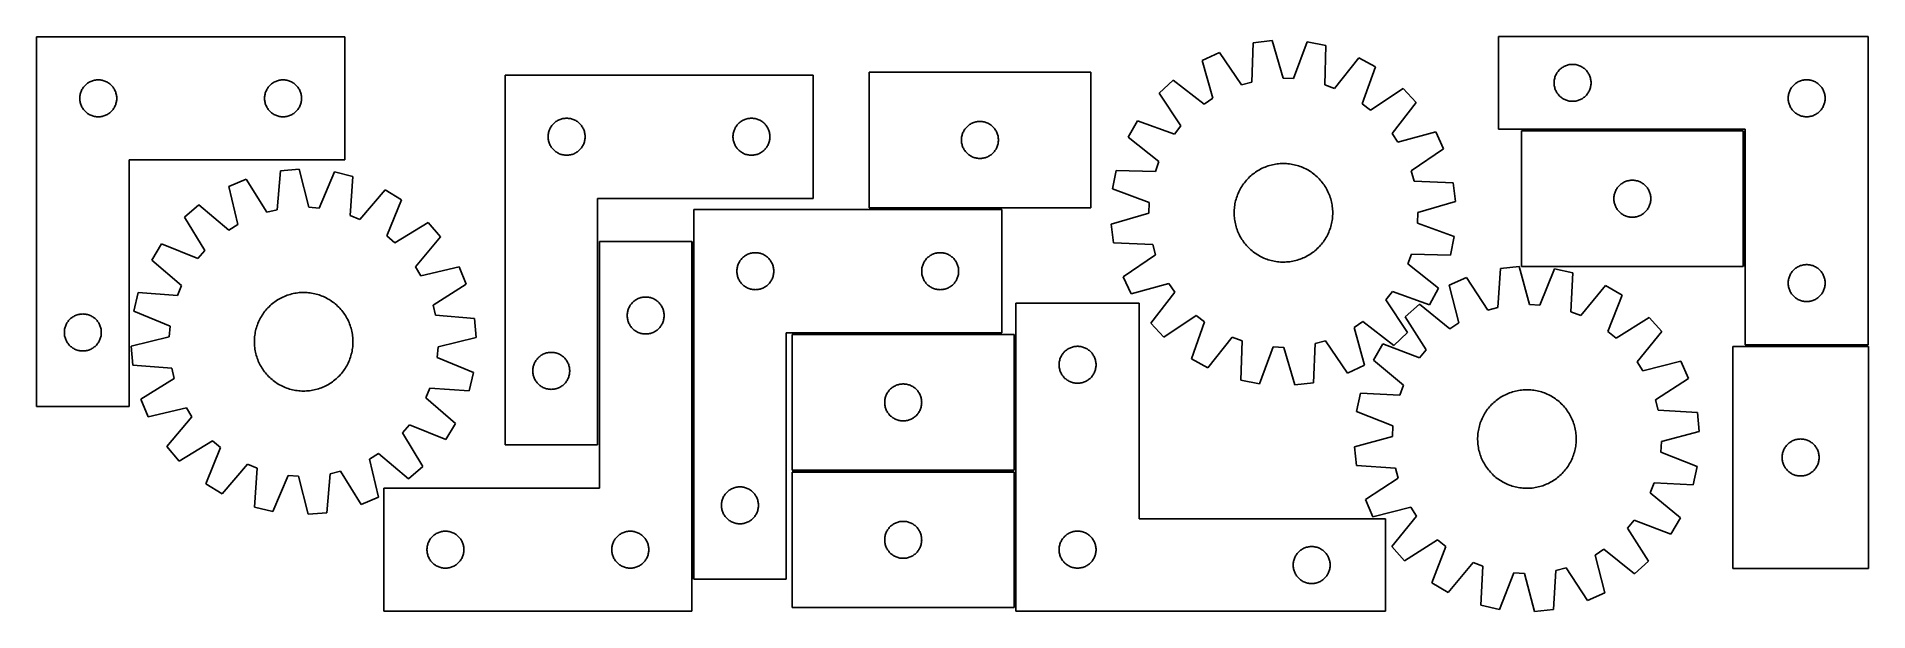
# Model space of a CAD drawing. Header units: millimetres. Extents: x 7 to 1493, y 7 to 473.
import ezdxf

# ---------------------------------------------------------------- set-up
doc = ezdxf.new("R2010")
doc.units = ezdxf.units.MM
doc.layers.add('COMMON', color=5, linetype='CONTINUOUS', true_color=0x0000ff)
doc.layers.add('CUT', color=7, linetype='CONTINUOUS', true_color=0x000000)

msp = doc.modelspace()

# ---------------------------------------------------------------- linework, layer by layer
at = {"layer": 'COMMON'}
for p, q in [((1391.509427, 397.177038), (1211.509427, 397.177038)), ((1392.259428, 286.427037), (1392.259428, 396.427037)), ((682.05441, 333.33573), (789.784384, 333.33573)), ((539.034383, 306.624787), (539.034383, 32.58573)), ((789.784384, 231.83573), (619.78262, 231.83573)), ((800.532621, 121.085729), (800.532621, 231.085729)), ((1493.009428, 222.177038), (1393.009428, 222.177038)), ((799.78262, 120.335729), (619.78262, 120.335729)), ((800.532621, 9.585728), (800.532621, 119.585728))]:
    msp.add_line(p, q, dxfattribs=at)
at = {"layer": 'CUT'}
for p, q in [((6.523275, 472.855492), (6.523275, 172.855492)), ((256.523275, 472.855492), (6.523275, 472.855492)), ((256.523275, 372.855492), (256.523275, 472.855492)), ((993.931455, 467.81429), (992.593922, 436.078099)), ((1009.205979, 469.663465), (993.931455, 467.81429)), ((1018.078019, 439.163274), (1009.205979, 469.663465)), ((1037.725711, 468.619086), (1026.64662, 438.849496)), ((1052.824073, 465.657669), (1037.725711, 468.619086)), ((1051.836807, 433.908653), (1052.824073, 465.657669)), ((1493.009428, 472.927038), (1193.009428, 472.927038)), ((1193.009428, 472.927038), (1193.009428, 397.927038)), ((1493.009428, 222.927038), (1493.009428, 472.927038)), ((966.484847, 459.994471), (952.529338, 453.515713)), ((952.529338, 453.515713), (961.064291, 422.919482)), ((984.347736, 433.728677), (966.484847, 459.994471)), ((1079.625219, 455.851324), (1059.889068, 430.962389)), ((1093.069487, 448.369198), (1079.625219, 455.851324)), ((1082.319556, 418.479171), (1093.069487, 448.369198)), ((1242.267145, 445.8962), (1242.820328, 446.435318)), ((1242.820328, 446.435318), (1243.40053, 446.945244)), ((1243.40053, 446.945244), (1244.006214, 447.424626)), ((1244.006214, 447.424626), (1244.635772, 447.872193)), ((1244.635772, 447.872193), (1245.287536, 448.286757)), ((1245.287536, 448.286757), (1245.959777, 448.667219)), ((1245.959777, 448.667219), (1246.650712, 449.012571)), ((1246.650712, 449.012571), (1247.35851, 449.321897)), ((1247.35851, 449.321897), (1248.081292, 449.594376)), ((1248.081292, 449.594376), (1248.817144, 449.829286)), ((1248.817144, 449.829286), (1249.564112, 450.026003)), ((1249.564112, 450.026003), (1250.320217, 450.184007)), ((1250.320217, 450.184007), (1251.083453, 450.302878)), ((1251.083453, 450.302878), (1251.851796, 450.3823)), ((1251.851796, 450.3823), (1252.623209, 450.422065)), ((1252.623209, 450.422065), (1253.395647, 450.422065)), ((1253.395647, 450.422065), (1254.16706, 450.3823)), ((1254.16706, 450.3823), (1254.935403, 450.302878)), ((1254.935403, 450.302878), (1255.69864, 450.184007)), ((1255.69864, 450.184007), (1256.454744, 450.026003)), ((1256.454744, 450.026003), (1257.201713, 449.829286)), ((1257.201713, 449.829286), (1257.937564, 449.594376)), ((1257.937564, 449.594376), (1258.660347, 449.321897)), ((1258.660347, 449.321897), (1259.368144, 449.012571)), ((1259.368144, 449.012571), (1260.059079, 448.667219)), ((1260.059079, 448.667219), (1260.73132, 448.286757)), ((1260.73132, 448.286757), (1261.383084, 447.872193)), ((1261.383084, 447.872193), (1262.012642, 447.424626)), ((1262.012642, 447.424626), (1262.618326, 446.945244)), ((1262.618326, 446.945244), (1263.198528, 446.435318)), ((1263.198528, 446.435318), (1263.751711, 445.8962)), ((43.663556, 430.577384), (44.07812, 431.229147)), ((44.07812, 431.229147), (44.525687, 431.858706)), ((44.525687, 431.858706), (45.005069, 432.464389)), ((45.005069, 432.464389), (45.514995, 433.044592)), ((45.514995, 433.044592), (46.054113, 433.597774)), ((46.054113, 433.597774), (46.620993, 434.122471)), ((46.620993, 434.122471), (47.214133, 434.617289)), ((47.214133, 434.617289), (47.831959, 435.080917)), ((47.831959, 435.080917), (48.472832, 435.512125)), ((48.472832, 435.512125), (49.135054, 435.90977)), ((49.135054, 435.90977), (49.816868, 436.272798)), ((49.816868, 436.272798), (50.516467, 436.600245)), ((50.516467, 436.600245), (51.231994, 436.891244)), ((51.231994, 436.891244), (51.961553, 437.145022)), ((51.961553, 437.145022), (52.703208, 437.360907)), ((52.703208, 437.360907), (53.454994, 437.538327)), ((53.454994, 437.538327), (54.214917, 437.67681)), ((54.214917, 437.67681), (54.98096, 437.77599)), ((54.98096, 437.77599), (55.751094, 437.835603)), ((55.751094, 437.835603), (56.523275, 437.855492)), ((56.523275, 437.855492), (57.295457, 437.835603)), ((57.295457, 437.835603), (58.06559, 437.77599)), ((58.06559, 437.77599), (58.831634, 437.67681)), ((58.831634, 437.67681), (59.591556, 437.538327)), ((59.591556, 437.538327), (60.343342, 437.360907)), ((60.343342, 437.360907), (61.084998, 437.145022)), ((61.084998, 437.145022), (61.814557, 436.891244)), ((61.814557, 436.891244), (62.530084, 436.600245)), ((62.530084, 436.600245), (63.229682, 436.272798)), ((63.229682, 436.272798), (63.911496, 435.90977)), ((63.911496, 435.90977), (64.573718, 435.512125)), ((64.573718, 435.512125), (65.214592, 435.080917)), ((65.214592, 435.080917), (65.832417, 434.617289)), ((65.832417, 434.617289), (66.425557, 434.122471)), ((66.425557, 434.122471), (66.992438, 433.597774)), ((66.992438, 433.597774), (67.531556, 433.044592)), ((67.531556, 433.044592), (68.041482, 432.464389)), ((68.041482, 432.464389), (68.520864, 431.858706)), ((68.520864, 431.858706), (68.96843, 431.229147)), ((68.96843, 431.229147), (69.382995, 430.577384)), ((193.663556, 430.577384), (194.07812, 431.229147)), ((194.07812, 431.229147), (194.525687, 431.858706)), ((194.525687, 431.858706), (195.005069, 432.464389)), ((195.005069, 432.464389), (195.514995, 433.044592)), ((195.514995, 433.044592), (196.054113, 433.597774)), ((196.054113, 433.597774), (196.620993, 434.122471)), ((196.620993, 434.122471), (197.214133, 434.617289)), ((197.214133, 434.617289), (197.831959, 435.080917)), ((197.831959, 435.080917), (198.472832, 435.512125)), ((198.472832, 435.512125), (199.135054, 435.90977)), ((199.135054, 435.90977), (199.816868, 436.272798)), ((199.816868, 436.272798), (200.516467, 436.600245)), ((200.516467, 436.600245), (201.231994, 436.891244)), ((201.231994, 436.891244), (201.961553, 437.145022)), ((201.961553, 437.145022), (202.703208, 437.360907)), ((202.703208, 437.360907), (203.454994, 437.538327)), ((203.454994, 437.538327), (204.214917, 437.67681)), ((204.214917, 437.67681), (204.98096, 437.77599)), ((204.98096, 437.77599), (205.751094, 437.835603)), ((205.751094, 437.835603), (206.523275, 437.855492)), ((206.523275, 437.855492), (207.295457, 437.835603)), ((207.295457, 437.835603), (208.06559, 437.77599)), ((208.06559, 437.77599), (208.831634, 437.67681)), ((208.831634, 437.67681), (209.591556, 437.538327)), ((209.591556, 437.538327), (210.343342, 437.360907)), ((210.343342, 437.360907), (211.084998, 437.145022)), ((211.084998, 437.145022), (211.814557, 436.891244)), ((211.814557, 436.891244), (212.530084, 436.600245)), ((212.530084, 436.600245), (213.229682, 436.272798)), ((213.229682, 436.272798), (213.911496, 435.90977)), ((213.911496, 435.90977), (214.573718, 435.512125)), ((214.573718, 435.512125), (215.214592, 435.080917)), ((215.214592, 435.080917), (215.832417, 434.617289)), ((215.832417, 434.617289), (216.425557, 434.122471)), ((216.425557, 434.122471), (216.992438, 433.597774)), ((216.992438, 433.597774), (217.531556, 433.044592)), ((217.531556, 433.044592), (218.041482, 432.464389)), ((218.041482, 432.464389), (218.520864, 431.858706)), ((218.520864, 431.858706), (218.96843, 431.229147)), ((218.96843, 431.229147), (219.382995, 430.577384)), ((386.651579, 441.703392), (386.651579, 141.703392)), ((636.651579, 441.703392), (386.651579, 441.703392)), ((636.651579, 341.703392), (636.651579, 441.703392)), ((862.05441, 444.085731), (682.05441, 444.085731)), ((682.05441, 444.085731), (682.05441, 334.085731)), ((862.05441, 334.085731), (862.05441, 444.085731)), ((928.84252, 437.597156), (917.572088, 427.123001)), ((953.947713, 418.136837), (928.84252, 437.597156)), ((992.593922, 436.078099), (984.347736, 433.728677)), ((1026.64662, 438.849496), (1018.078019, 439.163274)), ((1059.889068, 430.962389), (1051.836807, 433.908653)), ((1238.009428, 435.427038), (1238.029317, 436.199219)), ((1238.029317, 434.654856), (1238.009428, 435.427038)), ((1238.029317, 436.199219), (1238.08893, 436.969352)), ((1238.08893, 433.884723), (1238.029317, 434.654856)), ((1238.08893, 436.969352), (1238.18811, 437.735396)), ((1238.18811, 433.118679), (1238.08893, 433.884723)), ((1238.18811, 437.735396), (1238.326593, 438.495319)), ((1238.326593, 432.358757), (1238.18811, 433.118679)), ((1238.326593, 438.495319), (1238.504012, 439.247104)), ((1238.504012, 431.606971), (1238.326593, 432.358757)), ((1238.504012, 439.247104), (1238.719897, 439.98876)), ((1238.719897, 430.865315), (1238.504012, 431.606971)), ((1238.719897, 439.98876), (1238.973676, 440.718319)), ((1238.973676, 440.718319), (1239.264675, 441.433846)), ((1239.264675, 441.433846), (1239.592122, 442.133444)), ((1239.592122, 442.133444), (1239.95515, 442.815259)), ((1239.95515, 442.815259), (1240.352795, 443.47748)), ((1240.352795, 443.47748), (1240.784003, 444.118354)), ((1240.784003, 444.118354), (1241.247631, 444.73618)), ((1241.247631, 444.73618), (1241.742449, 445.329319)), ((1241.742449, 445.329319), (1242.267145, 445.8962)), ((1263.751711, 445.8962), (1264.276407, 445.329319)), ((1264.276407, 445.329319), (1264.771225, 444.73618)), ((1264.771225, 444.73618), (1265.234853, 444.118354)), ((1265.234853, 444.118354), (1265.666062, 443.47748)), ((1265.666062, 443.47748), (1266.063707, 442.815259)), ((1266.063707, 442.815259), (1266.426734, 442.133444)), ((1266.426734, 442.133444), (1266.754182, 441.433846)), ((1266.754182, 441.433846), (1267.04518, 440.718319)), ((1267.04518, 440.718319), (1267.298959, 439.98876)), ((1267.298959, 439.98876), (1267.514844, 439.247104)), ((1267.514844, 431.606971), (1267.298959, 430.865315)), ((1267.514844, 439.247104), (1267.692263, 438.495319)), ((1267.692263, 432.358757), (1267.514844, 431.606971)), ((1267.692263, 438.495319), (1267.830747, 437.735396)), ((1267.830747, 433.118679), (1267.692263, 432.358757)), ((1267.830747, 437.735396), (1267.929926, 436.969352)), ((1267.929926, 433.884723), (1267.830747, 433.118679)), ((1267.929926, 436.969352), (1267.989539, 436.199219)), ((1267.989539, 434.654856), (1267.929926, 433.884723)), ((1267.989539, 436.199219), (1268.009428, 435.427038)), ((1268.009428, 435.427038), (1267.989539, 434.654856)), ((1430.352795, 430.97748), (1430.784003, 431.618354)), ((1430.784003, 431.618354), (1431.247631, 432.23618)), ((1431.247631, 432.23618), (1431.742449, 432.829319)), ((1431.742449, 432.829319), (1432.267145, 433.3962)), ((1432.267145, 433.3962), (1432.820328, 433.935318)), ((1432.820328, 433.935318), (1433.40053, 434.445244)), ((1433.40053, 434.445244), (1434.006214, 434.924626)), ((1434.006214, 434.924626), (1434.635772, 435.372193)), ((1434.635772, 435.372193), (1435.287536, 435.786757)), ((1435.287536, 435.786757), (1435.959777, 436.167219)), ((1435.959777, 436.167219), (1436.650712, 436.512571)), ((1436.650712, 436.512571), (1437.35851, 436.821897)), ((1437.35851, 436.821897), (1438.081292, 437.094376)), ((1438.081292, 437.094376), (1438.817144, 437.329286)), ((1438.817144, 437.329286), (1439.564112, 437.526003)), ((1439.564112, 437.526003), (1440.320217, 437.684007)), ((1440.320217, 437.684007), (1441.083453, 437.802878)), ((1441.083453, 437.802878), (1441.851796, 437.8823)), ((1441.851796, 437.8823), (1442.623209, 437.922065)), ((1442.623209, 437.922065), (1443.395647, 437.922065)), ((1443.395647, 437.922065), (1444.16706, 437.8823)), ((1444.16706, 437.8823), (1444.935403, 437.802878)), ((1444.935403, 437.802878), (1445.69864, 437.684007)), ((1445.69864, 437.684007), (1446.454744, 437.526003)), ((1446.454744, 437.526003), (1447.201713, 437.329286)), ((1447.201713, 437.329286), (1447.937564, 437.094376)), ((1447.937564, 437.094376), (1448.660347, 436.821897)), ((1448.660347, 436.821897), (1449.368144, 436.512571)), ((1449.368144, 436.512571), (1450.059079, 436.167219)), ((1450.059079, 436.167219), (1450.73132, 435.786757)), ((1450.73132, 435.786757), (1451.383084, 435.372193)), ((1451.383084, 435.372193), (1452.012642, 434.924626)), ((1452.012642, 434.924626), (1452.618326, 434.445244)), ((1452.618326, 434.445244), (1453.198528, 433.935318)), ((1453.198528, 433.935318), (1453.751711, 433.3962)), ((1453.751711, 433.3962), (1454.276407, 432.829319)), ((1454.276407, 432.829319), (1454.771225, 432.23618)), ((1454.771225, 432.23618), (1455.234853, 431.618354)), ((1455.234853, 431.618354), (1455.666062, 430.97748)), ((41.528248, 423.24171), (41.568012, 424.013124)), ((41.528248, 422.469273), (41.528248, 423.24171)), ((41.568012, 421.69786), (41.528248, 422.469273)), ((41.568012, 424.013124), (41.647435, 424.781467)), ((41.647435, 420.929516), (41.568012, 421.69786)), ((41.647435, 424.781467), (41.766306, 425.544703)), ((41.766306, 420.16628), (41.647435, 420.929516)), ((41.766306, 425.544703), (41.92431, 426.300808)), ((41.92431, 419.410175), (41.766306, 420.16628)), ((41.92431, 426.300808), (42.121027, 427.047776)), ((42.121027, 418.663207), (41.92431, 419.410175)), ((42.121027, 427.047776), (42.355937, 427.783627)), ((42.355937, 417.927356), (42.121027, 418.663207)), ((42.355937, 427.783627), (42.628416, 428.50641)), ((42.628416, 417.204573), (42.355937, 417.927356)), ((42.628416, 428.50641), (42.937741, 429.214207)), ((42.937741, 416.496776), (42.628416, 417.204573)), ((42.937741, 429.214207), (43.283093, 429.905143)), ((43.283093, 415.80584), (42.937741, 416.496776)), ((43.283093, 429.905143), (43.663556, 430.577384)), ((69.382995, 430.577384), (69.763457, 429.905143)), ((69.763457, 429.905143), (70.108809, 429.214207)), ((70.108809, 416.496776), (69.763457, 415.80584)), ((70.108809, 429.214207), (70.418135, 428.50641)), ((70.418135, 417.204573), (70.108809, 416.496776)), ((70.418135, 428.50641), (70.690614, 427.783627)), ((70.690614, 417.927356), (70.418135, 417.204573)), ((70.690614, 427.783627), (70.925523, 427.047776)), ((70.925523, 418.663207), (70.690614, 417.927356)), ((70.925523, 427.047776), (71.122241, 426.300808)), ((71.122241, 419.410175), (70.925523, 418.663207)), ((71.122241, 426.300808), (71.280244, 425.544703)), ((71.280244, 420.16628), (71.122241, 419.410175)), ((71.280244, 425.544703), (71.399115, 424.781467)), ((71.399115, 420.929516), (71.280244, 420.16628)), ((71.399115, 424.781467), (71.478538, 424.013124)), ((71.478538, 421.69786), (71.399115, 420.929516)), ((71.478538, 424.013124), (71.518302, 423.24171)), ((71.518302, 422.469273), (71.478538, 421.69786)), ((71.518302, 423.24171), (71.518302, 422.469273)), ((191.528248, 423.24171), (191.568012, 424.013124)), ((191.528248, 422.469273), (191.528248, 423.24171)), ((191.568012, 421.69786), (191.528248, 422.469273)), ((191.568012, 424.013124), (191.647435, 424.781467)), ((191.647435, 420.929516), (191.568012, 421.69786)), ((191.647435, 424.781467), (191.766306, 425.544703)), ((191.766306, 420.16628), (191.647435, 420.929516)), ((191.766306, 425.544703), (191.92431, 426.300808)), ((191.92431, 419.410175), (191.766306, 420.16628)), ((191.92431, 426.300808), (192.121027, 427.047776)), ((192.121027, 418.663207), (191.92431, 419.410175)), ((192.121027, 427.047776), (192.355937, 427.783627)), ((192.355937, 417.927356), (192.121027, 418.663207)), ((192.355937, 427.783627), (192.628416, 428.50641)), ((192.628416, 417.204573), (192.355937, 417.927356)), ((192.628416, 428.50641), (192.937741, 429.214207)), ((192.937741, 416.496776), (192.628416, 417.204573)), ((192.937741, 429.214207), (193.283093, 429.905143)), ((193.283093, 415.80584), (192.937741, 416.496776)), ((193.283093, 429.905143), (193.663556, 430.577384)), ((219.382995, 430.577384), (219.763457, 429.905143)), ((219.763457, 429.905143), (220.108809, 429.214207)), ((220.108809, 416.496776), (219.763457, 415.80584)), ((220.108809, 429.214207), (220.418135, 428.50641)), ((220.418135, 417.204573), (220.108809, 416.496776)), ((220.418135, 428.50641), (220.690614, 427.783627)), ((220.690614, 417.927356), (220.418135, 417.204573)), ((220.690614, 427.783627), (220.925523, 427.047776)), ((220.925523, 418.663207), (220.690614, 417.927356)), ((220.925523, 427.047776), (221.122241, 426.300808)), ((221.122241, 419.410175), (220.925523, 418.663207)), ((221.122241, 426.300808), (221.280244, 425.544703)), ((221.280244, 420.16628), (221.122241, 419.410175)), ((221.280244, 425.544703), (221.399115, 424.781467)), ((221.399115, 420.929516), (221.280244, 420.16628)), ((221.399115, 424.781467), (221.478538, 424.013124)), ((221.478538, 421.69786), (221.399115, 420.929516)), ((221.478538, 424.013124), (221.518302, 423.24171)), ((221.518302, 422.469273), (221.478538, 421.69786)), ((221.518302, 423.24171), (221.518302, 422.469273)), ((917.572088, 427.123001), (935.144066, 400.661702)), ((961.064291, 422.919482), (953.947713, 418.136837)), ((1089.067265, 413.188822), (1082.319556, 418.479171)), ((1115.528564, 430.7608), (1089.067265, 413.188822)), ((1106.5424, 394.385175), (1126.002719, 419.490368)), ((1126.002719, 419.490368), (1115.528564, 430.7608)), ((1238.973676, 430.135756), (1238.719897, 430.865315)), ((1239.264675, 429.420229), (1238.973676, 430.135756)), ((1239.592122, 428.720631), (1239.264675, 429.420229)), ((1239.95515, 428.038817), (1239.592122, 428.720631)), ((1240.352795, 427.376595), (1239.95515, 428.038817)), ((1240.784003, 426.735721), (1240.352795, 427.376595)), ((1241.247631, 426.117895), (1240.784003, 426.735721)), ((1241.742449, 425.524756), (1241.247631, 426.117895)), ((1242.267145, 424.957875), (1241.742449, 425.524756)), ((1242.820328, 424.418757), (1242.267145, 424.957875)), ((1243.40053, 423.908831), (1242.820328, 424.418757)), ((1244.006214, 423.429449), (1243.40053, 423.908831)), ((1244.635772, 422.981882), (1244.006214, 423.429449)), ((1245.287536, 422.567318), (1244.635772, 422.981882)), ((1245.959777, 422.186856), (1245.287536, 422.567318)), ((1246.650712, 421.841504), (1245.959777, 422.186856)), ((1247.35851, 421.532178), (1246.650712, 421.841504)), ((1248.081292, 421.259699), (1247.35851, 421.532178)), ((1248.817144, 421.024789), (1248.081292, 421.259699)), ((1249.564112, 420.828072), (1248.817144, 421.024789)), ((1250.320217, 420.670068), (1249.564112, 420.828072)), ((1251.083453, 420.551197), (1250.320217, 420.670068)), ((1251.851796, 420.471775), (1251.083453, 420.551197)), ((1252.623209, 420.432011), (1251.851796, 420.471775)), ((1253.395647, 420.432011), (1252.623209, 420.432011)), ((1254.16706, 420.471775), (1253.395647, 420.432011)), ((1254.935403, 420.551197), (1254.16706, 420.471775)), ((1255.69864, 420.670068), (1254.935403, 420.551197)), ((1256.454744, 420.828072), (1255.69864, 420.670068)), ((1257.201713, 421.024789), (1256.454744, 420.828072)), ((1257.937564, 421.259699), (1257.201713, 421.024789)), ((1258.660347, 421.532178), (1257.937564, 421.259699)), ((1259.368144, 421.841504), (1258.660347, 421.532178)), ((1260.059079, 422.186856), (1259.368144, 421.841504)), ((1260.73132, 422.567318), (1260.059079, 422.186856)), ((1261.383084, 422.981882), (1260.73132, 422.567318)), ((1262.012642, 423.429449), (1261.383084, 422.981882)), ((1262.618326, 423.908831), (1262.012642, 423.429449)), ((1263.198528, 424.418757), (1262.618326, 423.908831)), ((1263.751711, 424.957875), (1263.198528, 424.418757)), ((1264.276407, 425.524756), (1263.751711, 424.957875)), ((1264.771225, 426.117895), (1264.276407, 425.524756)), ((1265.234853, 426.735721), (1264.771225, 426.117895)), ((1265.666062, 427.376595), (1265.234853, 426.735721)), ((1266.063707, 428.038817), (1265.666062, 427.376595)), ((1266.426734, 428.720631), (1266.063707, 428.038817)), ((1266.754182, 429.420229), (1266.426734, 428.720631)), ((1267.04518, 430.135756), (1266.754182, 429.420229)), ((1267.298959, 430.865315), (1267.04518, 430.135756)), ((1428.009428, 422.927038), (1428.029317, 423.699219)), ((1428.029317, 422.154856), (1428.009428, 422.927038)), ((1428.029317, 423.699219), (1428.08893, 424.469352)), ((1428.08893, 421.384723), (1428.029317, 422.154856)), ((1428.08893, 424.469352), (1428.18811, 425.235396)), ((1428.18811, 420.618679), (1428.08893, 421.384723)), ((1428.18811, 425.235396), (1428.326593, 425.995319)), ((1428.326593, 419.858757), (1428.18811, 420.618679)), ((1428.326593, 425.995319), (1428.504012, 426.747104)), ((1428.504012, 419.106971), (1428.326593, 419.858757)), ((1428.504012, 426.747104), (1428.719897, 427.48876)), ((1428.719897, 418.365315), (1428.504012, 419.106971)), ((1428.719897, 427.48876), (1428.973676, 428.218319)), ((1428.973676, 417.635756), (1428.719897, 418.365315)), ((1428.973676, 428.218319), (1429.264675, 428.933846)), ((1429.264675, 416.920229), (1428.973676, 417.635756)), ((1429.264675, 428.933846), (1429.592122, 429.633444)), ((1429.592122, 416.220631), (1429.264675, 416.920229)), ((1429.592122, 429.633444), (1429.95515, 430.315259)), ((1429.95515, 430.315259), (1430.352795, 430.97748)), ((1455.666062, 430.97748), (1456.063707, 430.315259)), ((1456.063707, 430.315259), (1456.426734, 429.633444)), ((1456.426734, 429.633444), (1456.754182, 428.933846)), ((1456.754182, 416.920229), (1456.426734, 416.220631)), ((1456.754182, 428.933846), (1457.04518, 428.218319)), ((1457.04518, 417.635756), (1456.754182, 416.920229)), ((1457.04518, 428.218319), (1457.298959, 427.48876)), ((1457.298959, 418.365315), (1457.04518, 417.635756)), ((1457.298959, 427.48876), (1457.514844, 426.747104)), ((1457.514844, 419.106971), (1457.298959, 418.365315)), ((1457.514844, 426.747104), (1457.692263, 425.995319)), ((1457.692263, 419.858757), (1457.514844, 419.106971)), ((1457.692263, 425.995319), (1457.830747, 425.235396)), ((1457.830747, 420.618679), (1457.692263, 419.858757)), ((1457.830747, 425.235396), (1457.929926, 424.469352)), ((1457.929926, 421.384723), (1457.830747, 420.618679)), ((1457.929926, 424.469352), (1457.989539, 423.699219)), ((1457.989539, 422.154856), (1457.929926, 421.384723)), ((1457.989539, 423.699219), (1458.009428, 422.927038)), ((1458.009428, 422.927038), (1457.989539, 422.154856)), ((43.663556, 415.1336), (43.283093, 415.80584)), ((44.07812, 414.481836), (43.663556, 415.1336)), ((44.525687, 413.852277), (44.07812, 414.481836)), ((45.005069, 413.246594), (44.525687, 413.852277)), ((45.514995, 412.666392), (45.005069, 413.246594)), ((46.054113, 412.113209), (45.514995, 412.666392)), ((46.620993, 411.588513), (46.054113, 412.113209)), ((47.214133, 411.093695), (46.620993, 411.588513)), ((47.831959, 410.630067), (47.214133, 411.093695)), ((48.472832, 410.198858), (47.831959, 410.630067)), ((49.135054, 409.801213), (48.472832, 410.198858)), ((49.816868, 409.438185), (49.135054, 409.801213)), ((50.516467, 409.110738), (49.816868, 409.438185)), ((51.231994, 408.819739), (50.516467, 409.110738)), ((51.961553, 408.565961), (51.231994, 408.819739)), ((52.703208, 408.350076), (51.961553, 408.565961)), ((53.454994, 408.172656), (52.703208, 408.350076)), ((54.214917, 408.034173), (53.454994, 408.172656)), ((54.98096, 407.934993), (54.214917, 408.034173)), ((55.751094, 407.87538), (54.98096, 407.934993)), ((56.523275, 407.855492), (55.751094, 407.87538)), ((57.295457, 407.87538), (56.523275, 407.855492)), ((58.06559, 407.934993), (57.295457, 407.87538)), ((58.831634, 408.034173), (58.06559, 407.934993)), ((59.591556, 408.172656), (58.831634, 408.034173)), ((60.343342, 408.350076), (59.591556, 408.172656)), ((61.084998, 408.565961), (60.343342, 408.350076)), ((61.814557, 408.819739), (61.084998, 408.565961)), ((62.530084, 409.110738), (61.814557, 408.819739)), ((63.229682, 409.438185), (62.530084, 409.110738)), ((63.911496, 409.801213), (63.229682, 409.438185)), ((64.573718, 410.198858), (63.911496, 409.801213)), ((65.214592, 410.630067), (64.573718, 410.198858)), ((65.832417, 411.093695), (65.214592, 410.630067)), ((66.425557, 411.588513), (65.832417, 411.093695)), ((66.992438, 412.113209), (66.425557, 411.588513)), ((67.531556, 412.666392), (66.992438, 412.113209)), ((68.041482, 413.246594), (67.531556, 412.666392)), ((68.520864, 413.852277), (68.041482, 413.246594)), ((68.96843, 414.481836), (68.520864, 413.852277)), ((69.382995, 415.1336), (68.96843, 414.481836)), ((69.763457, 415.80584), (69.382995, 415.1336)), ((193.663556, 415.1336), (193.283093, 415.80584)), ((194.07812, 414.481836), (193.663556, 415.1336)), ((194.525687, 413.852277), (194.07812, 414.481836)), ((195.005069, 413.246594), (194.525687, 413.852277)), ((195.514995, 412.666392), (195.005069, 413.246594)), ((196.054113, 412.113209), (195.514995, 412.666392)), ((196.620993, 411.588513), (196.054113, 412.113209)), ((197.214133, 411.093695), (196.620993, 411.588513)), ((197.831959, 410.630067), (197.214133, 411.093695)), ((198.472832, 410.198858), (197.831959, 410.630067)), ((199.135054, 409.801213), (198.472832, 410.198858)), ((199.816868, 409.438185), (199.135054, 409.801213)), ((200.516467, 409.110738), (199.816868, 409.438185)), ((201.231994, 408.819739), (200.516467, 409.110738)), ((201.961553, 408.565961), (201.231994, 408.819739)), ((202.703208, 408.350076), (201.961553, 408.565961)), ((203.454994, 408.172656), (202.703208, 408.350076)), ((204.214917, 408.034173), (203.454994, 408.172656)), ((204.98096, 407.934993), (204.214917, 408.034173)), ((205.751094, 407.87538), (204.98096, 407.934993)), ((206.523275, 407.855492), (205.751094, 407.87538)), ((207.295457, 407.87538), (206.523275, 407.855492)), ((208.06559, 407.934993), (207.295457, 407.87538)), ((208.831634, 408.034173), (208.06559, 407.934993)), ((209.591556, 408.172656), (208.831634, 408.034173)), ((210.343342, 408.350076), (209.591556, 408.172656)), ((211.084998, 408.565961), (210.343342, 408.350076)), ((211.814557, 408.819739), (211.084998, 408.565961)), ((212.530084, 409.110738), (211.814557, 408.819739)), ((213.229682, 409.438185), (212.530084, 409.110738)), ((213.911496, 409.801213), (213.229682, 409.438185)), ((214.573718, 410.198858), (213.911496, 409.801213)), ((215.214592, 410.630067), (214.573718, 410.198858)), ((215.832417, 411.093695), (215.214592, 410.630067)), ((216.425557, 411.588513), (215.832417, 411.093695)), ((216.992438, 412.113209), (216.425557, 411.588513)), ((217.531556, 412.666392), (216.992438, 412.113209)), ((218.041482, 413.246594), (217.531556, 412.666392)), ((218.520864, 413.852277), (218.041482, 413.246594)), ((218.96843, 414.481836), (218.520864, 413.852277)), ((219.382995, 415.1336), (218.96843, 414.481836)), ((219.763457, 415.80584), (219.382995, 415.1336)), ((425.133373, 401.31229), (425.643299, 401.892492)), ((425.643299, 401.892492), (426.182417, 402.445675)), ((426.182417, 402.445675), (426.749298, 402.970371)), ((426.749298, 402.970371), (427.342437, 403.465189)), ((427.342437, 403.465189), (427.960263, 403.928817)), ((427.960263, 403.928817), (428.601136, 404.360025)), ((428.601136, 404.360025), (429.263358, 404.757671)), ((429.263358, 404.757671), (429.945173, 405.120698)), ((429.945173, 405.120698), (430.644771, 405.448146)), ((430.644771, 405.448146), (431.360298, 405.739144)), ((431.360298, 405.739144), (432.089857, 405.992923)), ((432.089857, 405.992923), (432.831513, 406.208808)), ((432.831513, 406.208808), (433.583298, 406.386227)), ((433.583298, 406.386227), (434.343221, 406.52471)), ((434.343221, 406.52471), (435.109264, 406.62389)), ((435.109264, 406.62389), (435.879398, 406.683503)), ((435.879398, 406.683503), (436.651579, 406.703392)), ((436.651579, 406.703392), (437.423761, 406.683503)), ((437.423761, 406.683503), (438.193894, 406.62389)), ((438.193894, 406.62389), (438.959938, 406.52471)), ((438.959938, 406.52471), (439.71986, 406.386227)), ((439.71986, 406.386227), (440.471646, 406.208808)), ((440.471646, 406.208808), (441.213302, 405.992923)), ((441.213302, 405.992923), (441.942861, 405.739144)), ((441.942861, 405.739144), (442.658388, 405.448146)), ((442.658388, 405.448146), (443.357986, 405.120698)), ((443.357986, 405.120698), (444.0398, 404.757671)), ((444.0398, 404.757671), (444.702022, 404.360025)), ((444.702022, 404.360025), (445.342896, 403.928817)), ((445.342896, 403.928817), (445.960722, 403.465189)), ((445.960722, 403.465189), (446.553861, 402.970371)), ((446.553861, 402.970371), (447.120742, 402.445675)), ((447.120742, 402.445675), (447.65986, 401.892492)), ((447.65986, 401.892492), (448.169786, 401.31229)), ((575.133373, 401.31229), (575.643299, 401.892492)), ((575.643299, 401.892492), (576.182417, 402.445675)), ((576.182417, 402.445675), (576.749298, 402.970371)), ((576.749298, 402.970371), (577.342437, 403.465189)), ((577.342437, 403.465189), (577.960263, 403.928817)), ((577.960263, 403.928817), (578.601136, 404.360025)), ((578.601136, 404.360025), (579.263358, 404.757671)), ((579.263358, 404.757671), (579.945173, 405.120698)), ((579.945173, 405.120698), (580.644771, 405.448146)), ((580.644771, 405.448146), (581.360298, 405.739144)), ((581.360298, 405.739144), (582.089857, 405.992923)), ((582.089857, 405.992923), (582.831513, 406.208808)), ((582.831513, 406.208808), (583.583298, 406.386227)), ((583.583298, 406.386227), (584.343221, 406.52471)), ((584.343221, 406.52471), (585.109264, 406.62389)), ((585.109264, 406.62389), (585.879398, 406.683503)), ((585.879398, 406.683503), (586.651579, 406.703392)), ((586.651579, 406.703392), (587.423761, 406.683503)), ((587.423761, 406.683503), (588.193894, 406.62389)), ((588.193894, 406.62389), (588.959938, 406.52471)), ((588.959938, 406.52471), (589.71986, 406.386227)), ((589.71986, 406.386227), (590.471646, 406.208808)), ((590.471646, 406.208808), (591.213302, 405.992923)), ((591.213302, 405.992923), (591.942861, 405.739144)), ((591.942861, 405.739144), (592.658388, 405.448146)), ((592.658388, 405.448146), (593.357986, 405.120698)), ((593.357986, 405.120698), (594.0398, 404.757671)), ((594.0398, 404.757671), (594.702022, 404.360025)), ((594.702022, 404.360025), (595.342896, 403.928817)), ((595.342896, 403.928817), (595.960722, 403.465189)), ((595.960722, 403.465189), (596.553861, 402.970371)), ((596.553861, 402.970371), (597.120742, 402.445675)), ((597.120742, 402.445675), (597.65986, 401.892492)), ((597.65986, 401.892492), (598.169786, 401.31229)), ((763.051196, 401.08332), (763.680754, 401.530886)), ((763.680754, 401.530886), (764.332518, 401.945451)), ((764.332518, 401.945451), (765.004759, 402.325913)), ((765.004759, 402.325913), (765.695694, 402.671265)), ((765.695694, 402.671265), (766.403492, 402.980591)), ((766.403492, 402.980591), (767.126274, 403.25307)), ((767.126274, 403.25307), (767.862126, 403.487979)), ((767.862126, 403.487979), (768.609094, 403.684697)), ((768.609094, 403.684697), (769.365199, 403.8427)), ((769.365199, 403.8427), (770.128435, 403.961571)), ((770.128435, 403.961571), (770.896778, 404.040994)), ((770.896778, 404.040994), (771.668191, 404.080758)), ((771.668191, 404.080758), (772.440629, 404.080758)), ((772.440629, 404.080758), (773.212042, 404.040994)), ((773.212042, 404.040994), (773.980385, 403.961571)), ((773.980385, 403.961571), (774.743621, 403.8427)), ((774.743621, 403.8427), (775.499726, 403.684697)), ((775.499726, 403.684697), (776.246695, 403.487979)), ((776.246695, 403.487979), (776.982546, 403.25307)), ((776.982546, 403.25307), (777.705328, 402.980591)), ((777.705328, 402.980591), (778.413126, 402.671265)), ((778.413126, 402.671265), (779.104061, 402.325913)), ((779.104061, 402.325913), (779.776302, 401.945451)), ((779.776302, 401.945451), (780.428066, 401.530886)), ((780.428066, 401.530886), (781.057624, 401.08332)), ((899.96369, 404.663924), (892.481564, 391.219656)), ((929.853717, 393.913993), (899.96369, 404.663924)), ((1429.95515, 415.538817), (1429.592122, 416.220631)), ((1430.352795, 414.876595), (1429.95515, 415.538817)), ((1430.784003, 414.235721), (1430.352795, 414.876595)), ((1431.247631, 413.617895), (1430.784003, 414.235721)), ((1431.742449, 413.024756), (1431.247631, 413.617895)), ((1432.267145, 412.457875), (1431.742449, 413.024756)), ((1432.820328, 411.918757), (1432.267145, 412.457875)), ((1433.40053, 411.408831), (1432.820328, 411.918757)), ((1434.006214, 410.929449), (1433.40053, 411.408831)), ((1434.635772, 410.481882), (1434.006214, 410.929449)), ((1435.287536, 410.067318), (1434.635772, 410.481882)), ((1435.959777, 409.686856), (1435.287536, 410.067318)), ((1436.650712, 409.341504), (1435.959777, 409.686856)), ((1437.35851, 409.032178), (1436.650712, 409.341504)), ((1438.081292, 408.759699), (1437.35851, 409.032178)), ((1438.817144, 408.524789), (1438.081292, 408.759699)), ((1439.564112, 408.328072), (1438.817144, 408.524789)), ((1440.320217, 408.170068), (1439.564112, 408.328072)), ((1441.083453, 408.051197), (1440.320217, 408.170068)), ((1441.851796, 407.971775), (1441.083453, 408.051197)), ((1442.623209, 407.932011), (1441.851796, 407.971775)), ((1443.395647, 407.932011), (1442.623209, 407.932011)), ((1444.16706, 407.971775), (1443.395647, 407.932011)), ((1444.935403, 408.051197), (1444.16706, 407.971775)), ((1445.69864, 408.170068), (1444.935403, 408.051197)), ((1446.454744, 408.328072), (1445.69864, 408.170068)), ((1447.201713, 408.524789), (1446.454744, 408.328072)), ((1447.937564, 408.759699), (1447.201713, 408.524789)), ((1448.660347, 409.032178), (1447.937564, 408.759699)), ((1449.368144, 409.341504), (1448.660347, 409.032178)), ((1450.059079, 409.686856), (1449.368144, 409.341504)), ((1450.73132, 410.067318), (1450.059079, 409.686856)), ((1451.383084, 410.481882), (1450.73132, 410.067318)), ((1452.012642, 410.929449), (1451.383084, 410.481882)), ((1452.618326, 411.408831), (1452.012642, 410.929449)), ((1453.198528, 411.918757), (1452.618326, 411.408831)), ((1453.751711, 412.457875), (1453.198528, 411.918757)), ((1454.276407, 413.024756), (1453.751711, 412.457875)), ((1454.771225, 413.617895), (1454.276407, 413.024756)), ((1455.234853, 414.235721), (1454.771225, 413.617895)), ((1455.666062, 414.876595), (1455.234853, 414.235721)), ((1456.063707, 415.538817), (1455.666062, 414.876595)), ((1456.426734, 416.220631), (1456.063707, 415.538817)), ((421.656552, 392.089611), (421.696317, 392.861024)), ((421.656552, 391.317173), (421.656552, 392.089611)), ((421.696317, 390.54576), (421.656552, 391.317173)), ((421.696317, 392.861024), (421.775739, 393.629367)), ((421.775739, 389.777417), (421.696317, 390.54576)), ((421.775739, 393.629367), (421.89461, 394.392603)), ((421.89461, 389.014181), (421.775739, 389.777417)), ((421.89461, 394.392603), (422.052614, 395.148708)), ((422.052614, 388.258076), (421.89461, 389.014181)), ((422.052614, 395.148708), (422.249331, 395.895677)), ((422.249331, 387.511107), (422.052614, 388.258076)), ((422.249331, 395.895677), (422.484241, 396.631528)), ((422.484241, 386.775256), (422.249331, 387.511107)), ((422.484241, 396.631528), (422.75672, 397.35431)), ((422.75672, 386.052474), (422.484241, 386.775256)), ((422.75672, 397.35431), (423.066045, 398.062108)), ((423.066045, 398.062108), (423.411397, 398.753043)), ((423.411397, 398.753043), (423.79186, 399.425284)), ((423.79186, 399.425284), (424.206424, 400.077048)), ((424.206424, 400.077048), (424.653991, 400.706606)), ((424.653991, 400.706606), (425.133373, 401.31229)), ((448.169786, 401.31229), (448.649168, 400.706606)), ((448.649168, 400.706606), (449.096735, 400.077048)), ((449.096735, 400.077048), (449.511299, 399.425284)), ((449.511299, 399.425284), (449.891761, 398.753043)), ((449.891761, 398.753043), (450.237113, 398.062108)), ((450.237113, 398.062108), (450.546439, 397.35431)), ((450.546439, 397.35431), (450.818918, 396.631528)), ((450.818918, 386.775256), (450.546439, 386.052474)), ((450.818918, 396.631528), (451.053828, 395.895677)), ((451.053828, 387.511107), (450.818918, 386.775256)), ((451.053828, 395.895677), (451.250545, 395.148708)), ((451.250545, 388.258076), (451.053828, 387.511107)), ((451.250545, 395.148708), (451.408549, 394.392603)), ((451.408549, 389.014181), (451.250545, 388.258076)), ((451.408549, 394.392603), (451.52742, 393.629367)), ((451.52742, 389.777417), (451.408549, 389.014181)), ((451.52742, 393.629367), (451.606842, 392.861024)), ((451.606842, 390.54576), (451.52742, 389.777417)), ((451.606842, 392.861024), (451.646606, 392.089611)), ((451.646606, 391.317173), (451.606842, 390.54576)), ((451.646606, 392.089611), (451.646606, 391.317173)), ((571.656552, 392.089611), (571.696317, 392.861024)), ((571.656552, 391.317173), (571.656552, 392.089611)), ((571.696317, 390.54576), (571.656552, 391.317173)), ((571.696317, 392.861024), (571.775739, 393.629367)), ((571.775739, 389.777417), (571.696317, 390.54576)), ((571.775739, 393.629367), (571.89461, 394.392603)), ((571.89461, 389.014181), (571.775739, 389.777417)), ((571.89461, 394.392603), (572.052614, 395.148708)), ((572.052614, 388.258076), (571.89461, 389.014181)), ((572.052614, 395.148708), (572.249331, 395.895677)), ((572.249331, 387.511107), (572.052614, 388.258076)), ((572.249331, 395.895677), (572.484241, 396.631528)), ((572.484241, 386.775256), (572.249331, 387.511107)), ((572.484241, 396.631528), (572.75672, 397.35431)), ((572.75672, 386.052474), (572.484241, 386.775256)), ((572.75672, 397.35431), (573.066045, 398.062108)), ((573.066045, 398.062108), (573.411397, 398.753043)), ((573.411397, 398.753043), (573.79186, 399.425284)), ((573.79186, 399.425284), (574.206424, 400.077048)), ((574.206424, 400.077048), (574.653991, 400.706606)), ((574.653991, 400.706606), (575.133373, 401.31229)), ((598.169786, 401.31229), (598.649168, 400.706606)), ((598.649168, 400.706606), (599.096735, 400.077048)), ((599.096735, 400.077048), (599.511299, 399.425284)), ((599.511299, 399.425284), (599.891761, 398.753043)), ((599.891761, 398.753043), (600.237113, 398.062108)), ((600.237113, 398.062108), (600.546439, 397.35431)), ((600.546439, 397.35431), (600.818918, 396.631528)), ((600.818918, 386.775256), (600.546439, 386.052474)), ((600.818918, 396.631528), (601.053828, 395.895677)), ((601.053828, 387.511107), (600.818918, 386.775256)), ((601.053828, 395.895677), (601.250545, 395.148708)), ((601.250545, 388.258076), (601.053828, 387.511107)), ((601.250545, 395.148708), (601.408549, 394.392603)), ((601.408549, 389.014181), (601.250545, 388.258076)), ((601.408549, 394.392603), (601.52742, 393.629367)), ((601.52742, 389.777417), (601.408549, 389.014181)), ((601.52742, 393.629367), (601.606842, 392.861024)), ((601.606842, 390.54576), (601.52742, 389.777417)), ((601.606842, 392.861024), (601.646606, 392.089611)), ((601.646606, 391.317173), (601.606842, 390.54576)), ((601.646606, 392.089611), (601.646606, 391.317173)), ((757.05441, 389.085731), (757.074299, 389.857913)), ((757.074299, 388.31355), (757.05441, 389.085731)), ((757.074299, 389.857913), (757.133912, 390.628046)), ((757.133912, 387.543416), (757.074299, 388.31355)), ((757.133912, 390.628046), (757.233092, 391.39409)), ((757.233092, 386.777373), (757.133912, 387.543416)), ((757.233092, 391.39409), (757.371575, 392.154012)), ((757.371575, 386.01745), (757.233092, 386.777373)), ((757.371575, 392.154012), (757.548994, 392.905798)), ((757.548994, 392.905798), (757.764879, 393.647454)), ((757.764879, 393.647454), (758.018658, 394.377013)), ((758.018658, 394.377013), (758.309656, 395.09254)), ((758.309656, 395.09254), (758.637104, 395.792138)), ((758.637104, 395.792138), (759.000131, 396.473952)), ((759.000131, 396.473952), (759.397777, 397.136174)), ((759.397777, 397.136174), (759.828985, 397.777048)), ((759.828985, 397.777048), (760.292613, 398.394873)), ((760.292613, 398.394873), (760.787431, 398.988013)), ((760.787431, 398.988013), (761.312127, 399.554894)), ((761.312127, 399.554894), (761.86531, 400.094012)), ((761.86531, 400.094012), (762.445512, 400.603938)), ((762.445512, 400.603938), (763.051196, 401.08332)), ((781.057624, 401.08332), (781.663308, 400.603938)), ((781.663308, 400.603938), (782.24351, 400.094012)), ((782.24351, 400.094012), (782.796693, 399.554894)), ((782.796693, 399.554894), (783.321389, 398.988013)), ((783.321389, 398.988013), (783.816207, 398.394873)), ((783.816207, 398.394873), (784.279835, 397.777048)), ((784.279835, 397.777048), (784.711043, 397.136174)), ((784.711043, 397.136174), (785.108689, 396.473952)), ((785.108689, 396.473952), (785.471716, 395.792138)), ((785.471716, 395.792138), (785.799164, 395.09254)), ((785.799164, 395.09254), (786.090162, 394.377013)), ((786.090162, 394.377013), (786.343941, 393.647454)), ((786.343941, 393.647454), (786.559826, 392.905798)), ((786.559826, 392.905798), (786.737245, 392.154012)), ((786.737245, 392.154012), (786.875728, 391.39409)), ((786.875728, 386.777373), (786.737245, 386.01745)), ((786.875728, 391.39409), (786.974908, 390.628046)), ((786.974908, 387.543416), (786.875728, 386.777373)), ((786.974908, 390.628046), (787.034521, 389.857913)), ((787.034521, 388.31355), (786.974908, 387.543416)), ((787.034521, 389.857913), (787.05441, 389.085731)), ((787.05441, 389.085731), (787.034521, 388.31355)), ((892.481564, 391.219656), (917.370499, 371.483505)), ((935.144066, 400.661702), (929.853717, 393.913993)), ((1111.325045, 387.268597), (1106.5424, 394.385175)), ((1141.921276, 395.80355), (1111.325045, 387.268597)), ((1148.400034, 381.848041), (1141.921276, 395.80355)), ((1193.009428, 397.927038), (1393.009428, 397.927038)), ((1391.509427, 396.427037), (1211.509427, 396.427037)), ((1211.509427, 396.427037), (1211.509427, 286.427037)), ((1391.509427, 286.427037), (1391.509427, 396.427037)), ((1393.009428, 397.927038), (1393.009428, 222.927038)), ((81.523275, 172.855492), (81.523275, 372.855492)), ((81.523275, 372.855492), (256.523275, 372.855492)), ((423.066045, 385.344676), (422.75672, 386.052474)), ((423.411397, 384.653741), (423.066045, 385.344676)), ((423.79186, 383.9815), (423.411397, 384.653741)), ((424.206424, 383.329736), (423.79186, 383.9815)), ((424.653991, 382.700178), (424.206424, 383.329736)), ((425.133373, 382.094494), (424.653991, 382.700178)), ((425.643299, 381.514292), (425.133373, 382.094494)), ((426.182417, 380.961109), (425.643299, 381.514292)), ((426.749298, 380.436413), (426.182417, 380.961109)), ((427.342437, 379.941595), (426.749298, 380.436413)), ((427.960263, 379.477967), (427.342437, 379.941595)), ((428.601136, 379.046759), (427.960263, 379.477967)), ((429.263358, 378.649113), (428.601136, 379.046759)), ((429.945173, 378.286086), (429.263358, 378.649113)), ((430.644771, 377.958638), (429.945173, 378.286086)), ((431.360298, 377.66764), (430.644771, 377.958638)), ((432.089857, 377.413861), (431.360298, 377.66764)), ((432.831513, 377.197976), (432.089857, 377.413861)), ((433.583298, 377.020557), (432.831513, 377.197976)), ((434.343221, 376.882074), (433.583298, 377.020557)), ((435.109264, 376.782894), (434.343221, 376.882074)), ((435.879398, 376.723281), (435.109264, 376.782894)), ((436.651579, 376.703392), (435.879398, 376.723281)), ((437.423761, 376.723281), (436.651579, 376.703392)), ((438.193894, 376.782894), (437.423761, 376.723281)), ((438.959938, 376.882074), (438.193894, 376.782894)), ((439.71986, 377.020557), (438.959938, 376.882074)), ((440.471646, 377.197976), (439.71986, 377.020557)), ((441.213302, 377.413861), (440.471646, 377.197976)), ((441.942861, 377.66764), (441.213302, 377.413861)), ((442.658388, 377.958638), (441.942861, 377.66764)), ((443.357986, 378.286086), (442.658388, 377.958638)), ((444.0398, 378.649113), (443.357986, 378.286086)), ((444.702022, 379.046759), (444.0398, 378.649113)), ((445.342896, 379.477967), (444.702022, 379.046759)), ((445.960722, 379.941595), (445.342896, 379.477967)), ((446.553861, 380.436413), (445.960722, 379.941595)), ((447.120742, 380.961109), (446.553861, 380.436413)), ((447.65986, 381.514292), (447.120742, 380.961109)), ((448.169786, 382.094494), (447.65986, 381.514292)), ((448.649168, 382.700178), (448.169786, 382.094494)), ((449.096735, 383.329736), (448.649168, 382.700178)), ((449.511299, 383.9815), (449.096735, 383.329736)), ((449.891761, 384.653741), (449.511299, 383.9815)), ((450.237113, 385.344676), (449.891761, 384.653741)), ((450.546439, 386.052474), (450.237113, 385.344676)), ((573.066045, 385.344676), (572.75672, 386.052474)), ((573.411397, 384.653741), (573.066045, 385.344676)), ((573.79186, 383.9815), (573.411397, 384.653741)), ((574.206424, 383.329736), (573.79186, 383.9815)), ((574.653991, 382.700178), (574.206424, 383.329736)), ((575.133373, 382.094494), (574.653991, 382.700178)), ((575.643299, 381.514292), (575.133373, 382.094494)), ((576.182417, 380.961109), (575.643299, 381.514292)), ((576.749298, 380.436413), (576.182417, 380.961109)), ((577.342437, 379.941595), (576.749298, 380.436413)), ((577.960263, 379.477967), (577.342437, 379.941595)), ((578.601136, 379.046759), (577.960263, 379.477967)), ((579.263358, 378.649113), (578.601136, 379.046759)), ((579.945173, 378.286086), (579.263358, 378.649113)), ((580.644771, 377.958638), (579.945173, 378.286086)), ((581.360298, 377.66764), (580.644771, 377.958638)), ((582.089857, 377.413861), (581.360298, 377.66764)), ((582.831513, 377.197976), (582.089857, 377.413861)), ((583.583298, 377.020557), (582.831513, 377.197976)), ((584.343221, 376.882074), (583.583298, 377.020557)), ((585.109264, 376.782894), (584.343221, 376.882074)), ((585.879398, 376.723281), (585.109264, 376.782894)), ((586.651579, 376.703392), (585.879398, 376.723281)), ((587.423761, 376.723281), (586.651579, 376.703392)), ((588.193894, 376.782894), (587.423761, 376.723281)), ((588.959938, 376.882074), (588.193894, 376.782894)), ((589.71986, 377.020557), (588.959938, 376.882074)), ((590.471646, 377.197976), (589.71986, 377.020557)), ((591.213302, 377.413861), (590.471646, 377.197976)), ((591.942861, 377.66764), (591.213302, 377.413861)), ((592.658388, 377.958638), (591.942861, 377.66764)), ((593.357986, 378.286086), (592.658388, 377.958638)), ((594.0398, 378.649113), (593.357986, 378.286086)), ((594.702022, 379.046759), (594.0398, 378.649113)), ((595.342896, 379.477967), (594.702022, 379.046759)), ((595.960722, 379.941595), (595.342896, 379.477967)), ((596.553861, 380.436413), (595.960722, 379.941595)), ((597.120742, 380.961109), (596.553861, 380.436413)), ((597.65986, 381.514292), (597.120742, 380.961109)), ((598.169786, 382.094494), (597.65986, 381.514292)), ((598.649168, 382.700178), (598.169786, 382.094494)), ((599.096735, 383.329736), (598.649168, 382.700178)), ((599.511299, 383.9815), (599.096735, 383.329736)), ((599.891761, 384.653741), (599.511299, 383.9815)), ((600.237113, 385.344676), (599.891761, 384.653741)), ((600.546439, 386.052474), (600.237113, 385.344676)), ((757.548994, 385.265664), (757.371575, 386.01745)), ((757.764879, 384.524009), (757.548994, 385.265664)), ((758.018658, 383.79445), (757.764879, 384.524009)), ((758.309656, 383.078923), (758.018658, 383.79445)), ((758.637104, 382.379324), (758.309656, 383.078923)), ((759.000131, 381.69751), (758.637104, 382.379324)), ((759.397777, 381.035288), (759.000131, 381.69751)), ((759.828985, 380.394415), (759.397777, 381.035288)), ((760.292613, 379.776589), (759.828985, 380.394415)), ((760.787431, 379.183449), (760.292613, 379.776589)), ((761.312127, 378.616569), (760.787431, 379.183449)), ((761.86531, 378.077451), (761.312127, 378.616569)), ((762.445512, 377.567525), (761.86531, 378.077451)), ((763.051196, 377.088143), (762.445512, 377.567525)), ((763.680754, 376.640576), (763.051196, 377.088143)), ((764.332518, 376.226012), (763.680754, 376.640576)), ((765.004759, 375.845549), (764.332518, 376.226012)), ((765.695694, 375.500197), (765.004759, 375.845549)), ((766.403492, 375.190872), (765.695694, 375.500197)), ((767.126274, 374.918393), (766.403492, 375.190872)), ((767.862126, 374.683483), (767.126274, 374.918393)), ((768.609094, 374.486766), (767.862126, 374.683483)), ((769.365199, 374.328762), (768.609094, 374.486766)), ((770.128435, 374.209891), (769.365199, 374.328762)), ((770.896778, 374.130468), (770.128435, 374.209891)), ((771.668191, 374.090704), (770.896778, 374.130468)), ((772.440629, 374.090704), (771.668191, 374.090704)), ((773.212042, 374.130468), (772.440629, 374.090704)), ((773.980385, 374.209891), (773.212042, 374.130468)), ((774.743621, 374.328762), (773.980385, 374.209891)), ((775.499726, 374.486766), (774.743621, 374.328762)), ((776.246695, 374.683483), (775.499726, 374.486766)), ((776.982546, 374.918393), (776.246695, 374.683483)), ((777.705328, 375.190872), (776.982546, 374.918393)), ((778.413126, 375.500197), (777.705328, 375.190872)), ((779.104061, 375.845549), (778.413126, 375.500197)), ((779.776302, 376.226012), (779.104061, 375.845549)), ((780.428066, 376.640576), (779.776302, 376.226012)), ((781.057624, 377.088143), (780.428066, 376.640576)), ((781.663308, 377.567525), (781.057624, 377.088143)), ((782.24351, 378.077451), (781.663308, 377.567525)), ((782.796693, 378.616569), (782.24351, 378.077451)), ((783.321389, 379.183449), (782.796693, 378.616569)), ((783.816207, 379.776589), (783.321389, 379.183449)), ((784.279835, 380.394415), (783.816207, 379.776589)), ((784.711043, 381.035288), (784.279835, 380.394415)), ((785.108689, 381.69751), (784.711043, 381.035288)), ((785.471716, 382.379324), (785.108689, 381.69751)), ((785.799164, 383.078923), (785.471716, 382.379324)), ((786.090162, 383.79445), (785.799164, 383.078923)), ((786.343941, 384.524009), (786.090162, 383.79445)), ((786.559826, 385.265664), (786.343941, 384.524009)), ((786.737245, 386.01745), (786.559826, 385.265664)), ((1122.13424, 363.985152), (1148.400034, 381.848041)), ((176.610834, 357.333672), (162.406163, 351.421154)), ((193.403415, 330.371032), (176.610834, 357.333672)), ((204.349608, 364.043833), (201.737381, 332.387064)), ((219.686121, 365.277488), (204.349608, 364.043833)), ((227.324901, 334.4453), (219.686121, 365.277488)), ((248.140816, 363.087477), (235.873961, 333.787323)), ((263.107928, 359.521509), (248.140816, 363.087477)), ((260.845169, 327.837843), (263.107928, 359.521509)), ((882.675219, 364.41851), (879.713802, 349.320148)), ((914.424235, 363.431244), (882.675219, 364.41851)), ((917.370499, 371.483505), (914.424235, 363.431244)), ((988.294348, 356.336029), (989.137564, 357.267691)), ((989.137564, 357.267691), (990.009628, 358.172407)), ((990.009628, 358.172407), (990.90968, 359.049284)), ((990.90968, 359.049284), (991.836831, 359.897457)), ((991.836831, 359.897457), (992.790167, 360.716089)), ((992.790167, 360.716089), (993.768745, 361.504372)), ((993.768745, 361.504372), (994.771602, 362.261529)), ((994.771602, 362.261529), (995.797746, 362.986811)), ((995.797746, 362.986811), (996.846166, 363.679503)), ((996.846166, 363.679503), (997.915827, 364.338922)), ((997.915827, 364.338922), (999.005672, 364.964417)), ((999.005672, 364.964417), (1000.114627, 365.55537)), ((1000.114627, 365.55537), (1001.241597, 366.111198)), ((1001.241597, 366.111198), (1002.38547, 366.631354)), ((1002.38547, 366.631354), (1003.545117, 367.115322)), ((1003.545117, 367.115322), (1004.719394, 367.562627)), ((1004.719394, 367.562627), (1005.907141, 367.972825)), ((1005.907141, 367.972825), (1007.107187, 368.345514)), ((1007.107187, 368.345514), (1008.318348, 368.680324)), ((1008.318348, 368.680324), (1009.539427, 368.976925)), ((1009.539427, 368.976925), (1010.76922, 369.235025)), ((1010.76922, 369.235025), (1012.006513, 369.454369)), ((1012.006513, 369.454369), (1013.250086, 369.63474)), ((1013.250086, 369.63474), (1014.498711, 369.775961)), ((1014.498711, 369.775961), (1015.751155, 369.877892)), ((1015.751155, 369.877892), (1017.006183, 369.940432)), ((1017.006183, 369.940432), (1018.262556, 369.96352)), ((1018.262556, 369.96352), (1019.519035, 369.947133)), ((1019.519035, 369.947133), (1020.774379, 369.891288)), ((1020.774379, 369.891288), (1022.027349, 369.796038)), ((1022.027349, 369.796038), (1023.276709, 369.661479)), ((1023.276709, 369.661479), (1024.521226, 369.487742)), ((1024.521226, 369.487742), (1025.759672, 369.275001)), ((1025.759672, 369.275001), (1026.990824, 369.023463)), ((1026.990824, 369.023463), (1028.213468, 368.733379)), ((1028.213468, 368.733379), (1029.426396, 368.405033)), ((1029.426396, 368.405033), (1030.628413, 368.03875)), ((1030.628413, 368.03875), (1031.818331, 367.634892)), ((1031.818331, 367.634892), (1032.994977, 367.193857)), ((1032.994977, 367.193857), (1034.157189, 366.71608)), ((1034.157189, 366.71608), (1035.30382, 366.202033)), ((1035.30382, 366.202033), (1036.433738, 365.652224)), ((1036.433738, 365.652224), (1037.545829, 365.067193)), ((1037.545829, 365.067193), (1038.638995, 364.44752)), ((1038.638995, 364.44752), (1039.712157, 363.793816)), ((1039.712157, 363.793816), (1040.764257, 363.106725)), ((1040.764257, 363.106725), (1041.794255, 362.386926)), ((1041.794255, 362.386926), (1042.801135, 361.635129)), ((1042.801135, 361.635129), (1043.783905, 360.852076)), ((1043.783905, 360.852076), (1044.741592, 360.03854)), ((1044.741592, 360.03854), (1045.673254, 359.195324)), ((1045.673254, 359.195324), (1046.57797, 358.32326)), ((1046.57797, 358.32326), (1047.454847, 357.423208)), ((1047.454847, 357.423208), (1048.30302, 356.496057)), ((1124.483662, 355.738966), (1122.13424, 363.985152)), ((162.406163, 351.421154), (169.704268, 320.506555)), ((289.4932, 348.645701), (268.772483, 324.570265)), ((302.625824, 340.629172), (289.4932, 348.645701)), ((879.713802, 349.320148), (909.483392, 338.241057)), ((979.927855, 341.020833), (980.294138, 342.22285)), ((980.294138, 342.22285), (980.697996, 343.412768)), ((980.697996, 343.412768), (981.139031, 344.589414)), ((981.139031, 344.589414), (981.616808, 345.751626)), ((981.616808, 345.751626), (982.130855, 346.898257)), ((982.130855, 346.898257), (982.680665, 348.028175)), ((982.680665, 348.028175), (983.265695, 349.140266)), ((983.265695, 349.140266), (983.885368, 350.233432)), ((983.885368, 350.233432), (984.539072, 351.306594)), ((984.539072, 351.306594), (985.226163, 352.358694)), ((985.226163, 352.358694), (985.945962, 353.388692)), ((985.945962, 353.388692), (986.697759, 354.395572)), ((986.697759, 354.395572), (987.480812, 355.378342)), ((987.480812, 355.378342), (988.294348, 356.336029)), ((1048.30302, 356.496057), (1049.121652, 355.542721)), ((1049.121652, 355.542721), (1049.909935, 354.564143)), ((1049.909935, 354.564143), (1050.667092, 353.561286)), ((1050.667092, 353.561286), (1051.392374, 352.535142)), ((1051.392374, 352.535142), (1052.085066, 351.486722)), ((1052.085066, 351.486722), (1052.744485, 350.417061)), ((1052.744485, 350.417061), (1053.36998, 349.327216)), ((1053.36998, 349.327216), (1053.960933, 348.218261)), ((1053.960933, 348.218261), (1054.516761, 347.091291)), ((1054.516761, 347.091291), (1055.036917, 345.947418)), ((1055.036917, 345.947418), (1055.520885, 344.787771)), ((1055.520885, 344.787771), (1055.96819, 343.613494)), ((1055.96819, 343.613494), (1056.378388, 342.425747)), ((1056.378388, 342.425747), (1056.751077, 341.225701)), ((1156.219853, 354.401433), (1124.483662, 355.738966)), ((1158.069028, 339.126909), (1156.219853, 354.401433)), ((1286.509427, 341.427037), (1286.529316, 342.199218)), ((1286.529316, 342.199218), (1286.588929, 342.969351)), ((1286.588929, 342.969351), (1286.688109, 343.735395)), ((1286.688109, 343.735395), (1286.826592, 344.495318)), ((1286.826592, 344.495318), (1287.004011, 345.247103)), ((1287.004011, 345.247103), (1287.219896, 345.988759)), ((1287.219896, 345.988759), (1287.473675, 346.718318)), ((1287.473675, 346.718318), (1287.764674, 347.433845)), ((1287.764674, 347.433845), (1288.092121, 348.133443)), ((1288.092121, 348.133443), (1288.455149, 348.815258)), ((1288.455149, 348.815258), (1288.852794, 349.477479)), ((1288.852794, 349.477479), (1289.284002, 350.118353)), ((1289.284002, 350.118353), (1289.74763, 350.736179)), ((1289.74763, 350.736179), (1290.242448, 351.329318)), ((1290.242448, 351.329318), (1290.767144, 351.896199)), ((1290.767144, 351.896199), (1291.320327, 352.435317)), ((1291.320327, 352.435317), (1291.900529, 352.945243)), ((1291.900529, 352.945243), (1292.506213, 353.424625)), ((1292.506213, 353.424625), (1293.135771, 353.872192)), ((1293.135771, 353.872192), (1293.787535, 354.286756)), ((1293.787535, 354.286756), (1294.459776, 354.667218)), ((1294.459776, 354.667218), (1295.150711, 355.01257)), ((1295.150711, 355.01257), (1295.858509, 355.321896)), ((1295.858509, 355.321896), (1296.581291, 355.594375)), ((1296.581291, 355.594375), (1297.317143, 355.829285)), ((1297.317143, 355.829285), (1298.064111, 356.026002)), ((1298.064111, 356.026002), (1298.820216, 356.184006)), ((1298.820216, 356.184006), (1299.583452, 356.302877)), ((1299.583452, 356.302877), (1300.351795, 356.382299)), ((1300.351795, 356.382299), (1301.123208, 356.422064)), ((1301.123208, 356.422064), (1301.895646, 356.422064)), ((1301.895646, 356.422064), (1302.667059, 356.382299)), ((1302.667059, 356.382299), (1303.435402, 356.302877)), ((1303.435402, 356.302877), (1304.198639, 356.184006)), ((1304.198639, 356.184006), (1304.954743, 356.026002)), ((1304.954743, 356.026002), (1305.701712, 355.829285)), ((1305.701712, 355.829285), (1306.437563, 355.594375)), ((1306.437563, 355.594375), (1307.160346, 355.321896)), ((1307.160346, 355.321896), (1307.868143, 355.01257)), ((1307.868143, 355.01257), (1308.559078, 354.667218)), ((1308.559078, 354.667218), (1309.231319, 354.286756)), ((1309.231319, 354.286756), (1309.883083, 353.872192)), ((1309.883083, 353.872192), (1310.512641, 353.424625)), ((1310.512641, 353.424625), (1311.118325, 352.945243)), ((1311.118325, 352.945243), (1311.698527, 352.435317)), ((1311.698527, 352.435317), (1312.25171, 351.896199)), ((1312.25171, 351.896199), (1312.776406, 351.329318)), ((1312.776406, 351.329318), (1313.271224, 350.736179)), ((1313.271224, 350.736179), (1313.734852, 350.118353)), ((1313.734852, 350.118353), (1314.166061, 349.477479)), ((1314.166061, 349.477479), (1314.563706, 348.815258)), ((1314.563706, 348.815258), (1314.926733, 348.133443)), ((1314.926733, 348.133443), (1315.254181, 347.433845)), ((1315.254181, 347.433845), (1315.545179, 346.718318)), ((1315.545179, 346.718318), (1315.798958, 345.988759)), ((1315.798958, 345.988759), (1316.014843, 345.247103)), ((1316.014843, 345.247103), (1316.192262, 344.495318)), ((1316.192262, 344.495318), (1316.330746, 343.735395)), ((1316.330746, 343.735395), (1316.429925, 342.969351)), ((1316.429925, 342.969351), (1316.489538, 342.199218)), ((1316.489538, 342.199218), (1316.509427, 341.427037)), ((138.098575, 336.467659), (126.4162, 326.455035)), ((162.401183, 316.013858), (138.098575, 336.467659)), ((201.737381, 332.387064), (193.403415, 330.371032)), ((235.873961, 333.787323), (227.324901, 334.4453)), ((268.772483, 324.570265), (260.845169, 327.837843)), ((290.683022, 311.195446), (302.625824, 340.629172)), ((461.651579, 141.703392), (461.651579, 341.703392)), ((461.651579, 341.703392), (636.651579, 341.703392)), ((539.784384, 332.58573), (539.784384, 32.58573)), ((789.784384, 332.58573), (539.784384, 332.58573)), ((682.05441, 334.085731), (862.05441, 334.085731)), ((789.784384, 232.58573), (789.784384, 332.58573)), ((909.169614, 329.672456), (878.669423, 320.800416)), ((909.483392, 338.241057), (909.169614, 329.672456)), ((978.369368, 329.856993), (978.385755, 331.113472)), ((978.392456, 328.60062), (978.369368, 329.856993)), ((978.385755, 331.113472), (978.441601, 332.368816)), ((978.454996, 327.345592), (978.392456, 328.60062)), ((978.441601, 332.368816), (978.53685, 333.621786)), ((978.556927, 326.093148), (978.454996, 327.345592)), ((978.53685, 333.621786), (978.671409, 334.871146)), ((978.671409, 334.871146), (978.845146, 336.115663)), ((978.845146, 336.115663), (979.057887, 337.354109)), ((979.057887, 337.354109), (979.309425, 338.585261)), ((979.309425, 338.585261), (979.599509, 339.807905)), ((979.599509, 339.807905), (979.927855, 341.020833)), ((1056.751077, 341.225701), (1057.085887, 340.01454)), ((1057.085887, 340.01454), (1057.382488, 338.793461)), ((1057.382488, 338.793461), (1057.640588, 337.563668)), ((1057.640588, 337.563668), (1057.859932, 336.326375)), ((1057.859932, 336.326375), (1058.040303, 335.082802)), ((1058.040303, 335.082802), (1058.181524, 333.834177)), ((1058.181524, 333.834177), (1058.283455, 332.581733)), ((1058.296851, 327.558509), (1058.201601, 326.305539)), ((1058.283455, 332.581733), (1058.345995, 331.326705)), ((1058.352696, 328.813853), (1058.296851, 327.558509)), ((1058.345995, 331.326705), (1058.369083, 330.070332)), ((1058.369083, 330.070332), (1058.352696, 328.813853)), ((1127.255059, 321.686269), (1127.568837, 330.254869)), ((1127.568837, 330.254869), (1158.069028, 339.126909)), ((1286.529316, 340.654855), (1286.509427, 341.427037)), ((1286.588929, 339.884722), (1286.529316, 340.654855)), ((1286.688109, 339.118678), (1286.588929, 339.884722)), ((1286.826592, 338.358756), (1286.688109, 339.118678)), ((1287.004011, 337.60697), (1286.826592, 338.358756)), ((1287.219896, 336.865314), (1287.004011, 337.60697)), ((1287.473675, 336.135755), (1287.219896, 336.865314)), ((1287.764674, 335.420228), (1287.473675, 336.135755)), ((1288.092121, 334.72063), (1287.764674, 335.420228)), ((1288.455149, 334.038816), (1288.092121, 334.72063)), ((1288.852794, 333.376594), (1288.455149, 334.038816)), ((1289.284002, 332.73572), (1288.852794, 333.376594)), ((1289.74763, 332.117894), (1289.284002, 332.73572)), ((1290.242448, 331.524755), (1289.74763, 332.117894)), ((1290.767144, 330.957874), (1290.242448, 331.524755)), ((1291.320327, 330.418756), (1290.767144, 330.957874)), ((1291.900529, 329.90883), (1291.320327, 330.418756)), ((1292.506213, 329.429448), (1291.900529, 329.90883)), ((1293.135771, 328.981881), (1292.506213, 329.429448)), ((1293.787535, 328.567317), (1293.135771, 328.981881)), ((1294.459776, 328.186855), (1293.787535, 328.567317)), ((1295.150711, 327.841503), (1294.459776, 328.186855)), ((1295.858509, 327.532177), (1295.150711, 327.841503)), ((1296.581291, 327.259698), (1295.858509, 327.532177)), ((1297.317143, 327.024788), (1296.581291, 327.259698)), ((1306.437563, 327.259698), (1305.701712, 327.024788)), ((1307.160346, 327.532177), (1306.437563, 327.259698)), ((1307.868143, 327.841503), (1307.160346, 327.532177)), ((1308.559078, 328.186855), (1307.868143, 327.841503)), ((1309.231319, 328.567317), (1308.559078, 328.186855)), ((1309.883083, 328.981881), (1309.231319, 328.567317)), ((1310.512641, 329.429448), (1309.883083, 328.981881)), ((1311.118325, 329.90883), (1310.512641, 329.429448)), ((1311.698527, 330.418756), (1311.118325, 329.90883)), ((1312.25171, 330.957874), (1311.698527, 330.418756)), ((1312.776406, 331.524755), (1312.25171, 330.957874)), ((1313.271224, 332.117894), (1312.776406, 331.524755)), ((1313.734852, 332.73572), (1313.271224, 332.117894)), ((1314.166061, 333.376594), (1313.734852, 332.73572)), ((1314.563706, 334.038816), (1314.166061, 333.376594)), ((1314.926733, 334.72063), (1314.563706, 334.038816)), ((1315.254181, 335.420228), (1314.926733, 334.72063)), ((1315.545179, 336.135755), (1315.254181, 335.420228)), ((1315.798958, 336.865314), (1315.545179, 336.135755)), ((1316.014843, 337.60697), (1315.798958, 336.865314)), ((1316.192262, 338.358756), (1316.014843, 337.60697)), ((1316.330746, 339.118678), (1316.192262, 338.358756)), ((1316.429925, 339.884722), (1316.330746, 339.118678)), ((1316.489538, 340.654855), (1316.429925, 339.884722)), ((1316.509427, 341.427037), (1316.489538, 340.654855)), ((126.4162, 326.455035), (142.910246, 299.308743)), ((169.704268, 320.506555), (162.401183, 316.013858)), ((324.3589, 322.132166), (297.212608, 305.63812)), ((334.371524, 310.449791), (324.3589, 322.132166)), ((878.669423, 320.800416), (880.518599, 305.525892)), ((978.698148, 324.844523), (978.556927, 326.093148)), ((978.878519, 323.60095), (978.698148, 324.844523)), ((979.097863, 322.363657), (978.878519, 323.60095)), ((979.355963, 321.133864), (979.097863, 322.363657)), ((979.652564, 319.912785), (979.355963, 321.133864)), ((979.987374, 318.701624), (979.652564, 319.912785)), ((980.360063, 317.501578), (979.987374, 318.701624)), ((980.770261, 316.313831), (980.360063, 317.501578)), ((981.217566, 315.139554), (980.770261, 316.313831)), ((981.701534, 313.979907), (981.217566, 315.139554)), ((982.22169, 312.836034), (981.701534, 313.979907)), ((982.777518, 311.709064), (982.22169, 312.836034)), ((1054.607596, 313.029068), (1054.057787, 311.89915)), ((1055.121643, 314.175699), (1054.607596, 313.029068)), ((1055.59942, 315.337911), (1055.121643, 314.175699)), ((1056.040455, 316.514557), (1055.59942, 315.337911)), ((1056.444313, 317.704475), (1056.040455, 316.514557)), ((1056.810596, 318.906492), (1056.444313, 317.704475)), ((1057.138942, 320.11942), (1056.810596, 318.906492)), ((1057.429026, 321.342064), (1057.138942, 320.11942)), ((1057.680564, 322.573216), (1057.429026, 321.342064)), ((1057.893305, 323.811662), (1057.680564, 322.573216)), ((1058.067042, 325.056179), (1057.893305, 323.811662)), ((1058.201601, 326.305539), (1058.067042, 325.056179)), ((1157.024649, 310.607177), (1127.255059, 321.686269)), ((1298.064111, 326.828071), (1297.317143, 327.024788)), ((1298.820216, 326.670067), (1298.064111, 326.828071)), ((1299.583452, 326.551196), (1298.820216, 326.670067)), ((1300.351795, 326.471774), (1299.583452, 326.551196)), ((1301.123208, 326.43201), (1300.351795, 326.471774)), ((1301.895646, 326.43201), (1301.123208, 326.43201)), ((1302.667059, 326.471774), (1301.895646, 326.43201)), ((1303.435402, 326.551196), (1302.667059, 326.471774)), ((1304.198639, 326.670067), (1303.435402, 326.551196)), ((1304.954743, 326.828071), (1304.198639, 326.670067)), ((1305.701712, 327.024788), (1304.954743, 326.828071)), ((107.919194, 304.721959), (99.902665, 291.589335)), ((137.352919, 292.779157), (107.919194, 304.721959)), ((142.910246, 299.308743), (137.352919, 292.779157)), ((297.212608, 305.63812), (290.683022, 311.195446)), ((313.917723, 286.147183), (334.371524, 310.449791)), ((538.284383, 306.624787), (463.284383, 306.624787)), ((463.284383, 306.624787), (463.284383, 106.624787)), ((538.284383, 6.624787), (538.284383, 306.624787)), ((586.716103, 297.268565), (587.476025, 297.407049)), ((587.476025, 297.407049), (588.242069, 297.506228)), ((588.242069, 297.506228), (589.012202, 297.565842)), ((589.012202, 297.565842), (589.784384, 297.58573)), ((589.784384, 297.58573), (590.556565, 297.565842)), ((590.556565, 297.565842), (591.326699, 297.506228)), ((591.326699, 297.506228), (592.092742, 297.407049)), ((592.092742, 297.407049), (592.852665, 297.268565)), ((736.716103, 297.268565), (737.476025, 297.407049)), ((737.476025, 297.407049), (738.242069, 297.506228)), ((738.242069, 297.506228), (739.012202, 297.565842)), ((739.012202, 297.565842), (739.784384, 297.58573)), ((739.784384, 297.58573), (740.556565, 297.565842)), ((740.556565, 297.565842), (741.326699, 297.506228)), ((741.326699, 297.506228), (742.092742, 297.407049)), ((742.092742, 297.407049), (742.852665, 297.268565)), ((880.518599, 305.525892), (912.254789, 304.188359)), ((912.254789, 304.188359), (914.604211, 295.942173)), ((983.368471, 310.600109), (982.777518, 311.709064)), ((983.993966, 309.510264), (983.368471, 310.600109)), ((984.653385, 308.440603), (983.993966, 309.510264)), ((985.346077, 307.392183), (984.653385, 308.440603)), ((986.071359, 306.366039), (985.346077, 307.392183)), ((986.828516, 305.363182), (986.071359, 306.366039)), ((987.616799, 304.384604), (986.828516, 305.363182)), ((988.435431, 303.431268), (987.616799, 304.384604)), ((989.283604, 302.504117), (988.435431, 303.431268)), ((990.160481, 301.604065), (989.283604, 302.504117)), ((991.065197, 300.732001), (990.160481, 301.604065)), ((991.996859, 299.888785), (991.065197, 300.732001)), ((992.954547, 299.075249), (991.996859, 299.888785)), ((993.937316, 298.292196), (992.954547, 299.075249)), ((994.944196, 297.540399), (993.937316, 298.292196)), ((995.974194, 296.8206), (994.944196, 297.540399)), ((1041.966849, 297.665796), (1040.940705, 296.940514)), ((1042.969706, 298.422953), (1041.966849, 297.665796)), ((1043.948284, 299.211236), (1042.969706, 298.422953)), ((1044.90162, 300.029868), (1043.948284, 299.211236)), ((1045.828771, 300.878041), (1044.90162, 300.029868)), ((1046.728823, 301.754918), (1045.828771, 300.878041)), ((1047.600887, 302.659634), (1046.728823, 301.754918)), ((1048.444103, 303.591296), (1047.600887, 302.659634)), ((1049.257639, 304.548984), (1048.444103, 303.591296)), ((1050.040692, 305.531753), (1049.257639, 304.548984)), ((1050.792489, 306.538633), (1050.040692, 305.531753)), ((1051.512288, 307.568631), (1050.792489, 306.538633)), ((1052.199379, 308.620731), (1051.512288, 307.568631)), ((1052.853083, 309.693893), (1052.199379, 308.620731)), ((1053.472756, 310.787059), (1052.853083, 309.693893)), ((1054.057787, 311.89915), (1053.472756, 310.787059)), ((1154.063232, 295.508815), (1157.024649, 310.607177)), ((99.902665, 291.589335), (123.978101, 270.868617)), ((318.41042, 278.844098), (313.917723, 286.147183)), ((349.325019, 286.142203), (318.41042, 278.844098)), ((355.237537, 271.937532), (349.325019, 286.142203)), ((574.789357, 282.971949), (574.829121, 283.743362)), ((574.789357, 282.199512), (574.789357, 282.971949)), ((574.829121, 283.743362), (574.908544, 284.511706)), ((574.908544, 284.511706), (575.027414, 285.274942)), ((575.027414, 285.274942), (575.185418, 286.031046)), ((575.185418, 286.031046), (575.382136, 286.778015)), ((575.382136, 286.778015), (575.617045, 287.513866)), ((575.617045, 287.513866), (575.889524, 288.236649)), ((575.889524, 288.236649), (576.19885, 288.944446)), ((576.19885, 288.944446), (576.544202, 289.635381)), ((576.544202, 289.635381), (576.924664, 290.307622)), ((576.924664, 290.307622), (577.339228, 290.959386)), ((577.339228, 290.959386), (577.786795, 291.588944)), ((577.786795, 291.588944), (578.266177, 292.194628)), ((578.266177, 292.194628), (578.776103, 292.77483)), ((578.776103, 292.77483), (579.315221, 293.328013)), ((579.315221, 293.328013), (579.882102, 293.852709)), ((579.882102, 293.852709), (580.475241, 294.347527)), ((580.475241, 294.347527), (581.093067, 294.811155)), ((581.093067, 294.811155), (581.733941, 295.242364)), ((581.733941, 295.242364), (582.396163, 295.640009)), ((582.396163, 295.640009), (583.077977, 296.003036)), ((583.077977, 296.003036), (583.777575, 296.330484)), ((583.777575, 296.330484), (584.493102, 296.621483)), ((584.493102, 296.621483), (585.222661, 296.875261)), ((585.222661, 296.875261), (585.964317, 297.091146)), ((585.964317, 297.091146), (586.716103, 297.268565)), ((592.852665, 297.268565), (593.60445, 297.091146)), ((593.60445, 297.091146), (594.346106, 296.875261)), ((594.346106, 296.875261), (595.075665, 296.621483)), ((595.075665, 296.621483), (595.791192, 296.330484)), ((595.791192, 296.330484), (596.490791, 296.003036)), ((596.490791, 296.003036), (597.172605, 295.640009)), ((597.172605, 295.640009), (597.834827, 295.242364)), ((597.834827, 295.242364), (598.4757, 294.811155)), ((598.4757, 294.811155), (599.093526, 294.347527)), ((599.093526, 294.347527), (599.686665, 293.852709)), ((599.686665, 293.852709), (600.253546, 293.328013)), ((600.253546, 293.328013), (600.792664, 292.77483)), ((600.792664, 292.77483), (601.30259, 292.194628)), ((601.30259, 292.194628), (601.781972, 291.588944)), ((601.781972, 291.588944), (602.229539, 290.959386)), ((602.229539, 290.959386), (602.644103, 290.307622)), ((602.644103, 290.307622), (603.024566, 289.635381)), ((603.024566, 289.635381), (603.369918, 288.944446)), ((603.369918, 288.944446), (603.679243, 288.236649)), ((603.679243, 288.236649), (603.951722, 287.513866)), ((603.951722, 287.513866), (604.186632, 286.778015)), ((604.186632, 286.778015), (604.383349, 286.031046)), ((604.383349, 286.031046), (604.541353, 285.274942)), ((604.541353, 285.274942), (604.660224, 284.511706)), ((604.660224, 284.511706), (604.739647, 283.743362)), ((604.739647, 283.743362), (604.779411, 282.971949)), ((604.779411, 282.971949), (604.779411, 282.199512)), ((724.789357, 282.971949), (724.829121, 283.743362)), ((724.789357, 282.199512), (724.789357, 282.971949)), ((724.829121, 283.743362), (724.908544, 284.511706)), ((724.908544, 284.511706), (725.027414, 285.274942)), ((725.027414, 285.274942), (725.185418, 286.031046)), ((725.185418, 286.031046), (725.382136, 286.778015)), ((725.382136, 286.778015), (725.617045, 287.513866)), ((725.617045, 287.513866), (725.889524, 288.236649)), ((725.889524, 288.236649), (726.19885, 288.944446)), ((726.19885, 288.944446), (726.544202, 289.635381)), ((726.544202, 289.635381), (726.924664, 290.307622)), ((726.924664, 290.307622), (727.339228, 290.959386)), ((727.339228, 290.959386), (727.786795, 291.588944)), ((727.786795, 291.588944), (728.266177, 292.194628)), ((728.266177, 292.194628), (728.776103, 292.77483)), ((728.776103, 292.77483), (729.315221, 293.328013)), ((729.315221, 293.328013), (729.882102, 293.852709)), ((729.882102, 293.852709), (730.475241, 294.347527)), ((730.475241, 294.347527), (731.093067, 294.811155)), ((731.093067, 294.811155), (731.733941, 295.242364)), ((731.733941, 295.242364), (732.396163, 295.640009)), ((732.396163, 295.640009), (733.077977, 296.003036)), ((733.077977, 296.003036), (733.777575, 296.330484)), ((733.777575, 296.330484), (734.493102, 296.621483)), ((734.493102, 296.621483), (735.222661, 296.875261)), ((735.222661, 296.875261), (735.964317, 297.091146)), ((735.964317, 297.091146), (736.716103, 297.268565)), ((742.852665, 297.268565), (743.60445, 297.091146)), ((743.60445, 297.091146), (744.346106, 296.875261)), ((744.346106, 296.875261), (745.075665, 296.621483)), ((745.075665, 296.621483), (745.791192, 296.330484)), ((745.791192, 296.330484), (746.490791, 296.003036)), ((746.490791, 296.003036), (747.172605, 295.640009)), ((747.172605, 295.640009), (747.834827, 295.242364)), ((747.834827, 295.242364), (748.4757, 294.811155)), ((748.4757, 294.811155), (749.093526, 294.347527)), ((749.093526, 294.347527), (749.686665, 293.852709)), ((749.686665, 293.852709), (750.253546, 293.328013)), ((750.253546, 293.328013), (750.792664, 292.77483)), ((750.792664, 292.77483), (751.30259, 292.194628)), ((751.30259, 292.194628), (751.781972, 291.588944)), ((751.781972, 291.588944), (752.229539, 290.959386)), ((752.229539, 290.959386), (752.644103, 290.307622)), ((752.644103, 290.307622), (753.024566, 289.635381)), ((753.024566, 289.635381), (753.369918, 288.944446)), ((753.369918, 288.944446), (753.679243, 288.236649)), ((753.679243, 288.236649), (753.951722, 287.513866)), ((753.951722, 287.513866), (754.186632, 286.778015)), ((754.186632, 286.778015), (754.383349, 286.031046)), ((754.383349, 286.031046), (754.541353, 285.274942)), ((754.541353, 285.274942), (754.660224, 284.511706)), ((754.660224, 284.511706), (754.739647, 283.743362)), ((754.739647, 283.743362), (754.779411, 282.971949)), ((754.779411, 282.971949), (754.779411, 282.199512)), ((914.604211, 295.942173), (888.338417, 278.079284)), ((997.026294, 296.133509), (995.974194, 296.8206)), ((998.099456, 295.479805), (997.026294, 296.133509)), ((999.192622, 294.860132), (998.099456, 295.479805)), ((1000.304713, 294.275102), (999.192622, 294.860132)), ((1001.434631, 293.725292), (1000.304713, 294.275102)), ((1002.581262, 293.211245), (1001.434631, 293.725292)), ((1003.743474, 292.733468), (1002.581262, 293.211245)), ((1004.92012, 292.292433), (1003.743474, 292.733468)), ((1006.110038, 291.888575), (1004.92012, 292.292433)), ((1007.312055, 291.522292), (1006.110038, 291.888575)), ((1008.524983, 291.193946), (1007.312055, 291.522292)), ((1009.747627, 290.903862), (1008.524983, 291.193946)), ((1010.978779, 290.652324), (1009.747627, 290.903862)), ((1012.217225, 290.439583), (1010.978779, 290.652324)), ((1013.461742, 290.265846), (1012.217225, 290.439583)), ((1014.711102, 290.131287), (1013.461742, 290.265846)), ((1015.964072, 290.036038), (1014.711102, 290.131287)), ((1017.219416, 289.980192), (1015.964072, 290.036038)), ((1018.475895, 289.963805), (1017.219416, 289.980192)), ((1019.732268, 289.986893), (1018.475895, 289.963805)), ((1020.987296, 290.049433), (1019.732268, 289.986893)), ((1022.23974, 290.151364), (1020.987296, 290.049433)), ((1023.488365, 290.292585), (1022.23974, 290.151364)), ((1024.731938, 290.472956), (1023.488365, 290.292585)), ((1025.969231, 290.6923), (1024.731938, 290.472956)), ((1027.199024, 290.9504), (1025.969231, 290.6923)), ((1028.420103, 291.247001), (1027.199024, 290.9504)), ((1029.631264, 291.581811), (1028.420103, 291.247001)), ((1030.83131, 291.9545), (1029.631264, 291.581811)), ((1032.019057, 292.364698), (1030.83131, 291.9545)), ((1033.193334, 292.812003), (1032.019057, 292.364698)), ((1034.352981, 293.295971), (1033.193334, 292.812003)), ((1035.496854, 293.816127), (1034.352981, 293.295971)), ((1036.623824, 294.371955), (1035.496854, 293.816127)), ((1037.732779, 294.962908), (1036.623824, 294.371955)), ((1038.822624, 295.588403), (1037.732779, 294.962908)), ((1039.892285, 296.247822), (1038.822624, 295.588403)), ((1040.940705, 296.940514), (1039.892285, 296.247822)), ((1119.367952, 288.44382), (1122.314216, 296.496081)), ((1144.256887, 268.707669), (1119.367952, 288.44382)), ((1122.314216, 296.496081), (1154.063232, 295.508815)), ((1194.437263, 284.739448), (1192.431488, 253.038477)), ((1209.747351, 286.266448), (1194.437263, 284.739448)), ((1217.97492, 255.586131), (1209.747351, 286.266448)), ((1211.509427, 286.427037), (1391.509427, 286.427037)), ((1238.238754, 284.621518), (1226.53501, 255.091921)), ((1253.271383, 281.342703), (1238.238754, 284.621518)), ((1431.247631, 282.23618), (1431.742449, 282.829319)), ((1431.742449, 282.829319), (1432.267145, 283.3962)), ((1432.267145, 283.3962), (1432.820328, 283.935318)), ((1432.820328, 283.935318), (1433.40053, 284.445244)), ((1433.40053, 284.445244), (1434.006214, 284.924626)), ((1434.006214, 284.924626), (1434.635772, 285.372193)), ((1434.635772, 285.372193), (1435.287536, 285.786757)), ((1435.287536, 285.786757), (1435.959777, 286.167219)), ((1435.959777, 286.167219), (1436.650712, 286.512571)), ((1436.650712, 286.512571), (1437.35851, 286.821897)), ((1437.35851, 286.821897), (1438.081292, 287.094376)), ((1438.081292, 287.094376), (1438.817144, 287.329286)), ((1438.817144, 287.329286), (1439.564112, 287.526003)), ((1439.564112, 287.526003), (1440.320217, 287.684007)), ((1440.320217, 287.684007), (1441.083453, 287.802878)), ((1441.083453, 287.802878), (1441.851796, 287.8823)), ((1441.851796, 287.8823), (1442.623209, 287.922065)), ((1442.623209, 287.922065), (1443.395647, 287.922065)), ((1443.395647, 287.922065), (1444.16706, 287.8823)), ((1444.16706, 287.8823), (1444.935403, 287.802878)), ((1444.935403, 287.802878), (1445.69864, 287.684007)), ((1445.69864, 287.684007), (1446.454744, 287.526003)), ((1446.454744, 287.526003), (1447.201713, 287.329286)), ((1447.201713, 287.329286), (1447.937564, 287.094376)), ((1447.937564, 287.094376), (1448.660347, 286.821897)), ((1448.660347, 286.821897), (1449.368144, 286.512571)), ((1449.368144, 286.512571), (1450.059079, 286.167219)), ((1450.059079, 286.167219), (1450.73132, 285.786757)), ((1450.73132, 285.786757), (1451.383084, 285.372193)), ((1451.383084, 285.372193), (1452.012642, 284.924626)), ((1452.012642, 284.924626), (1452.618326, 284.445244)), ((1452.618326, 284.445244), (1453.198528, 283.935318)), ((1453.198528, 283.935318), (1453.751711, 283.3962)), ((1453.751711, 283.3962), (1454.276407, 282.829319)), ((1454.276407, 282.829319), (1454.771225, 282.23618)), ((123.978101, 270.868617), (120.710522, 262.941304)), ((328.274897, 255.144951), (355.237537, 271.937532)), ((574.829121, 281.428098), (574.789357, 282.199512)), ((574.908544, 280.659755), (574.829121, 281.428098)), ((575.027414, 279.896519), (574.908544, 280.659755)), ((575.185418, 279.140414), (575.027414, 279.896519)), ((575.382136, 278.393446), (575.185418, 279.140414)), ((575.617045, 277.657594), (575.382136, 278.393446)), ((575.889524, 276.934812), (575.617045, 277.657594)), ((576.19885, 276.227014), (575.889524, 276.934812)), ((576.544202, 275.536079), (576.19885, 276.227014)), ((576.924664, 274.863838), (576.544202, 275.536079)), ((577.339228, 274.212074), (576.924664, 274.863838)), ((577.786795, 273.582516), (577.339228, 274.212074)), ((578.266177, 272.976833), (577.786795, 273.582516)), ((578.776103, 272.39663), (578.266177, 272.976833)), ((579.315221, 271.843447), (578.776103, 272.39663)), ((579.882102, 271.318751), (579.315221, 271.843447)), ((580.475241, 270.823933), (579.882102, 271.318751)), ((581.093067, 270.360305), (580.475241, 270.823933)), ((581.733941, 269.929097), (581.093067, 270.360305)), ((582.396163, 269.531452), (581.733941, 269.929097)), ((583.077977, 269.168424), (582.396163, 269.531452)), ((583.777575, 268.840977), (583.077977, 269.168424)), ((584.493102, 268.549978), (583.777575, 268.840977)), ((585.222661, 268.2962), (584.493102, 268.549978)), ((585.964317, 268.080314), (585.222661, 268.2962)), ((586.716103, 267.902895), (585.964317, 268.080314)), ((587.476025, 267.764412), (586.716103, 267.902895)), ((588.242069, 267.665232), (587.476025, 267.764412)), ((589.012202, 267.605619), (588.242069, 267.665232)), ((589.784384, 267.58573), (589.012202, 267.605619)), ((590.556565, 267.605619), (589.784384, 267.58573)), ((591.326699, 267.665232), (590.556565, 267.605619)), ((592.092742, 267.764412), (591.326699, 267.665232)), ((592.852665, 267.902895), (592.092742, 267.764412)), ((593.60445, 268.080314), (592.852665, 267.902895)), ((594.346106, 268.2962), (593.60445, 268.080314)), ((595.075665, 268.549978), (594.346106, 268.2962)), ((595.791192, 268.840977), (595.075665, 268.549978)), ((596.490791, 269.168424), (595.791192, 268.840977)), ((597.172605, 269.531452), (596.490791, 269.168424)), ((597.834827, 269.929097), (597.172605, 269.531452)), ((598.4757, 270.360305), (597.834827, 269.929097)), ((599.093526, 270.823933), (598.4757, 270.360305)), ((599.686665, 271.318751), (599.093526, 270.823933)), ((600.253546, 271.843447), (599.686665, 271.318751)), ((600.792664, 272.39663), (600.253546, 271.843447)), ((601.30259, 272.976833), (600.792664, 272.39663)), ((601.781972, 273.582516), (601.30259, 272.976833)), ((602.229539, 274.212074), (601.781972, 273.582516)), ((602.644103, 274.863838), (602.229539, 274.212074)), ((603.024566, 275.536079), (602.644103, 274.863838)), ((603.369918, 276.227014), (603.024566, 275.536079)), ((603.679243, 276.934812), (603.369918, 276.227014)), ((603.951722, 277.657594), (603.679243, 276.934812)), ((604.186632, 278.393446), (603.951722, 277.657594)), ((604.383349, 279.140414), (604.186632, 278.393446)), ((604.541353, 279.896519), (604.383349, 279.140414)), ((604.660224, 280.659755), (604.541353, 279.896519)), ((604.739647, 281.428098), (604.660224, 280.659755)), ((604.779411, 282.199512), (604.739647, 281.428098)), ((724.829121, 281.428098), (724.789357, 282.199512)), ((724.908544, 280.659755), (724.829121, 281.428098)), ((725.027414, 279.896519), (724.908544, 280.659755)), ((725.185418, 279.140414), (725.027414, 279.896519)), ((725.382136, 278.393446), (725.185418, 279.140414)), ((725.617045, 277.657594), (725.382136, 278.393446)), ((725.889524, 276.934812), (725.617045, 277.657594)), ((726.19885, 276.227014), (725.889524, 276.934812)), ((726.544202, 275.536079), (726.19885, 276.227014)), ((726.924664, 274.863838), (726.544202, 275.536079)), ((727.339228, 274.212074), (726.924664, 274.863838)), ((727.786795, 273.582516), (727.339228, 274.212074)), ((728.266177, 272.976833), (727.786795, 273.582516)), ((728.776103, 272.39663), (728.266177, 272.976833)), ((729.315221, 271.843447), (728.776103, 272.39663)), ((729.882102, 271.318751), (729.315221, 271.843447)), ((730.475241, 270.823933), (729.882102, 271.318751)), ((731.093067, 270.360305), (730.475241, 270.823933)), ((731.733941, 269.929097), (731.093067, 270.360305)), ((732.396163, 269.531452), (731.733941, 269.929097)), ((733.077977, 269.168424), (732.396163, 269.531452)), ((733.777575, 268.840977), (733.077977, 269.168424)), ((734.493102, 268.549978), (733.777575, 268.840977)), ((735.222661, 268.2962), (734.493102, 268.549978)), ((735.964317, 268.080314), (735.222661, 268.2962)), ((736.716103, 267.902895), (735.964317, 268.080314)), ((737.476025, 267.764412), (736.716103, 267.902895)), ((738.242069, 267.665232), (737.476025, 267.764412)), ((739.012202, 267.605619), (738.242069, 267.665232)), ((739.784384, 267.58573), (739.012202, 267.605619)), ((740.556565, 267.605619), (739.784384, 267.58573)), ((741.326699, 267.665232), (740.556565, 267.605619)), ((742.092742, 267.764412), (741.326699, 267.665232)), ((742.852665, 267.902895), (742.092742, 267.764412)), ((743.60445, 268.080314), (742.852665, 267.902895)), ((744.346106, 268.2962), (743.60445, 268.080314)), ((745.075665, 268.549978), (744.346106, 268.2962)), ((745.791192, 268.840977), (745.075665, 268.549978)), ((746.490791, 269.168424), (745.791192, 268.840977)), ((747.172605, 269.531452), (746.490791, 269.168424)), ((747.834827, 269.929097), (747.172605, 269.531452)), ((748.4757, 270.360305), (747.834827, 269.929097)), ((749.093526, 270.823933), (748.4757, 270.360305)), ((749.686665, 271.318751), (749.093526, 270.823933)), ((750.253546, 271.843447), (749.686665, 271.318751)), ((750.792664, 272.39663), (750.253546, 271.843447)), ((751.30259, 272.976833), (750.792664, 272.39663)), ((751.781972, 273.582516), (751.30259, 272.976833)), ((752.229539, 274.212074), (751.781972, 273.582516)), ((752.644103, 274.863838), (752.229539, 274.212074)), ((753.024566, 275.536079), (752.644103, 274.863838)), ((753.369918, 276.227014), (753.024566, 275.536079)), ((753.679243, 276.934812), (753.369918, 276.227014)), ((753.951722, 277.657594), (753.679243, 276.934812)), ((754.186632, 278.393446), (753.951722, 277.657594)), ((754.383349, 279.140414), (754.186632, 278.393446)), ((754.541353, 279.896519), (754.383349, 279.140414)), ((754.660224, 280.659755), (754.541353, 279.896519)), ((754.739647, 281.428098), (754.660224, 280.659755)), ((754.779411, 282.199512), (754.739647, 281.428098)), ((888.338417, 278.079284), (894.817175, 264.123775)), ((894.817175, 264.123775), (925.413406, 272.658728)), ((925.413406, 272.658728), (930.196051, 265.54215)), ((1136.774761, 255.263401), (1144.256887, 268.707669)), ((1166.832017, 277.499543), (1152.743126, 271.316202)), ((1152.743126, 271.316202), (1160.63166, 240.546967)), ((1184.137639, 250.863286), (1166.832017, 277.499543)), ((1251.615526, 249.621529), (1253.271383, 281.342703)), ((1279.860005, 270.973954), (1259.603936, 246.506294)), ((1293.143675, 263.210279), (1279.860005, 270.973954)), ((1428.009428, 272.927038), (1428.029317, 273.699219)), ((1428.029317, 272.154856), (1428.009428, 272.927038)), ((1428.029317, 273.699219), (1428.08893, 274.469352)), ((1428.08893, 271.384723), (1428.029317, 272.154856)), ((1428.08893, 274.469352), (1428.18811, 275.235396)), ((1428.18811, 270.618679), (1428.08893, 271.384723)), ((1428.18811, 275.235396), (1428.326593, 275.995319)), ((1428.326593, 269.858757), (1428.18811, 270.618679)), ((1428.326593, 275.995319), (1428.504012, 276.747104)), ((1428.504012, 269.106971), (1428.326593, 269.858757)), ((1428.504012, 276.747104), (1428.719897, 277.48876)), ((1428.719897, 268.365315), (1428.504012, 269.106971)), ((1428.719897, 277.48876), (1428.973676, 278.218319)), ((1428.973676, 267.635756), (1428.719897, 268.365315)), ((1428.973676, 278.218319), (1429.264675, 278.933846)), ((1429.264675, 266.920229), (1428.973676, 267.635756)), ((1429.264675, 278.933846), (1429.592122, 279.633444)), ((1429.592122, 279.633444), (1429.95515, 280.315259)), ((1429.95515, 280.315259), (1430.352795, 280.97748)), ((1430.352795, 280.97748), (1430.784003, 281.618354)), ((1430.784003, 281.618354), (1431.247631, 282.23618)), ((1454.771225, 282.23618), (1455.234853, 281.618354)), ((1455.234853, 281.618354), (1455.666062, 280.97748)), ((1455.666062, 280.97748), (1456.063707, 280.315259)), ((1456.063707, 280.315259), (1456.426734, 279.633444)), ((1456.426734, 279.633444), (1456.754182, 278.933846)), ((1456.754182, 278.933846), (1457.04518, 278.218319)), ((1457.04518, 267.635756), (1456.754182, 266.920229)), ((1457.04518, 278.218319), (1457.298959, 277.48876)), ((1457.298959, 268.365315), (1457.04518, 267.635756)), ((1457.298959, 277.48876), (1457.514844, 276.747104)), ((1457.514844, 269.106971), (1457.298959, 268.365315)), ((1457.514844, 276.747104), (1457.692263, 275.995319)), ((1457.692263, 269.858757), (1457.514844, 269.106971)), ((1457.692263, 275.995319), (1457.830747, 275.235396)), ((1457.830747, 270.618679), (1457.692263, 269.858757)), ((1457.830747, 275.235396), (1457.929926, 274.469352)), ((1457.929926, 271.384723), (1457.830747, 270.618679)), ((1457.929926, 274.469352), (1457.989539, 273.699219)), ((1457.989539, 272.154856), (1457.929926, 271.384723)), ((1457.989539, 273.699219), (1458.009428, 272.927038)), ((1458.009428, 272.927038), (1457.989539, 272.154856)), ((89.026857, 265.204062), (85.460889, 250.236951)), ((120.710522, 262.941304), (89.026857, 265.204062)), ((193.384324, 251.958081), (194.235701, 252.882291)), ((194.235701, 252.882291), (195.115688, 253.779303)), ((195.115688, 253.779303), (196.023416, 254.648231)), ((196.023416, 254.648231), (196.95799, 255.488218)), ((196.95799, 255.488218), (197.918488, 256.298435)), ((197.918488, 256.298435), (198.903961, 257.078081)), ((198.903961, 257.078081), (199.913438, 257.826389)), ((199.913438, 257.826389), (200.945921, 258.542619)), ((200.945921, 258.542619), (202.000392, 259.226065)), ((202.000392, 259.226065), (203.07581, 259.876052)), ((203.07581, 259.876052), (204.171114, 260.491938)), ((204.171114, 260.491938), (205.285223, 261.073116)), ((205.285223, 261.073116), (206.417037, 261.619012)), ((206.417037, 261.619012), (207.56544, 262.129087)), ((207.56544, 262.129087), (208.729299, 262.602839)), ((208.729299, 262.602839), (209.907464, 263.0398)), ((209.907464, 263.0398), (211.098772, 263.439537)), ((211.098772, 263.439537), (212.302049, 263.801658)), ((212.302049, 263.801658), (213.516107, 264.125804)), ((213.516107, 264.125804), (214.739748, 264.411655)), ((214.739748, 264.411655), (215.971763, 264.65893)), ((215.971763, 264.65893), (217.210938, 264.867385)), ((217.210938, 264.867385), (218.456048, 265.036813)), ((218.456048, 265.036813), (219.705867, 265.167047)), ((219.705867, 265.167047), (220.959159, 265.25796)), ((220.959159, 265.25796), (222.214689, 265.309461)), ((222.214689, 265.309461), (223.471216, 265.321499)), ((223.471216, 265.321499), (224.727502, 265.294063)), ((224.727502, 265.294063), (225.982306, 265.22718)), ((225.982306, 265.22718), (227.23439, 265.120915)), ((227.23439, 265.120915), (228.482519, 264.975374)), ((228.482519, 264.975374), (229.72546, 264.7907)), ((229.72546, 264.7907), (230.961987, 264.567075)), ((230.961987, 264.567075), (232.190879, 264.304721)), ((232.190879, 264.304721), (233.410925, 264.003895)), ((233.410925, 264.003895), (234.620919, 263.664896)), ((234.620919, 263.664896), (235.819668, 263.288057)), ((235.819668, 263.288057), (237.005989, 262.87375)), ((237.005989, 262.87375), (238.17871, 262.422384)), ((238.17871, 262.422384), (239.336675, 261.934405)), ((239.336675, 261.934405), (240.478741, 261.410294)), ((240.478741, 261.410294), (241.603781, 260.850569)), ((241.603781, 260.850569), (242.710684, 260.255781)), ((242.710684, 260.255781), (243.798358, 259.626519)), ((243.798358, 259.626519), (244.86573, 258.963402)), ((244.86573, 258.963402), (245.911747, 258.267085)), ((245.911747, 258.267085), (246.935375, 257.538256)), ((246.935375, 257.538256), (247.935605, 256.777634)), ((247.935605, 256.777634), (248.91145, 255.985968)), ((248.91145, 255.985968), (249.861946, 255.164042)), ((249.861946, 255.164042), (250.786156, 254.312665)), ((250.786156, 254.312665), (251.683168, 253.432678)), ((251.683168, 253.432678), (252.552096, 252.52495)), ((330.290929, 246.810985), (328.274897, 255.144951)), ((486.889523, 252.275705), (487.198849, 252.983503)), ((487.198849, 252.983503), (487.544201, 253.674438)), ((487.544201, 253.674438), (487.924663, 254.346679)), ((487.924663, 254.346679), (488.339227, 254.998443)), ((488.339227, 254.998443), (488.786794, 255.628001)), ((488.786794, 255.628001), (489.266176, 256.233684)), ((489.266176, 256.233684), (489.776102, 256.813887)), ((489.776102, 256.813887), (490.31522, 257.36707)), ((490.31522, 257.36707), (490.882101, 257.891766)), ((490.882101, 257.891766), (491.47524, 258.386584)), ((491.47524, 258.386584), (492.093066, 258.850212)), ((492.093066, 258.850212), (492.73394, 259.28142)), ((492.73394, 259.28142), (493.396162, 259.679065)), ((493.396162, 259.679065), (494.077976, 260.042093)), ((494.077976, 260.042093), (494.777574, 260.36954)), ((494.777574, 260.36954), (495.493101, 260.660539)), ((495.493101, 260.660539), (496.22266, 260.914317)), ((496.22266, 260.914317), (496.964316, 261.130203)), ((496.964316, 261.130203), (497.716102, 261.307622)), ((497.716102, 261.307622), (498.476024, 261.446105)), ((498.476024, 261.446105), (499.242068, 261.545285)), ((499.242068, 261.545285), (500.012201, 261.604898)), ((500.012201, 261.604898), (500.784383, 261.624787)), ((500.784383, 261.624787), (501.556564, 261.604898)), ((501.556564, 261.604898), (502.326698, 261.545285)), ((502.326698, 261.545285), (503.092741, 261.446105)), ((503.092741, 261.446105), (503.852664, 261.307622)), ((503.852664, 261.307622), (504.604449, 261.130203)), ((504.604449, 261.130203), (505.346105, 260.914317)), ((505.346105, 260.914317), (506.075664, 260.660539)), ((506.075664, 260.660539), (506.791191, 260.36954)), ((506.791191, 260.36954), (507.49079, 260.042093)), ((507.49079, 260.042093), (508.172604, 259.679065)), ((508.172604, 259.679065), (508.834826, 259.28142)), ((508.834826, 259.28142), (509.475699, 258.850212)), ((509.475699, 258.850212), (510.093525, 258.386584)), ((510.093525, 258.386584), (510.686664, 257.891766)), ((510.686664, 257.891766), (511.253545, 257.36707)), ((511.253545, 257.36707), (511.792663, 256.813887)), ((511.792663, 256.813887), (512.302589, 256.233684)), ((512.302589, 256.233684), (512.781971, 255.628001)), ((512.781971, 255.628001), (513.229538, 254.998443)), ((513.229538, 254.998443), (513.644102, 254.346679)), ((513.644102, 254.346679), (514.024565, 253.674438)), ((514.024565, 253.674438), (514.369917, 252.983503)), ((514.369917, 252.983503), (514.679242, 252.275705)), ((901.282621, 256.626006), (801.282621, 256.626006)), ((801.282621, 256.626006), (801.282621, 6.626006)), ((901.282621, 81.626006), (901.282621, 256.626006)), ((930.196051, 265.54215), (910.735732, 240.436957)), ((1101.594385, 259.265623), (1106.884734, 266.013332)), ((1119.166363, 232.804324), (1101.594385, 259.265623)), ((1106.884734, 266.013332), (1136.774761, 255.263401)), ((1128.726231, 255.900152), (1117.237657, 245.665739)), ((1153.415913, 235.915298), (1128.726231, 255.900152)), ((1192.431488, 253.038477), (1184.137639, 250.863286)), ((1226.53501, 255.091921), (1217.97492, 255.586131)), ((1281.766481, 233.553337), (1293.143675, 263.210279)), ((1429.592122, 266.220631), (1429.264675, 266.920229)), ((1429.95515, 265.538817), (1429.592122, 266.220631)), ((1430.352795, 264.876595), (1429.95515, 265.538817)), ((1430.784003, 264.235721), (1430.352795, 264.876595)), ((1431.247631, 263.617895), (1430.784003, 264.235721)), ((1431.742449, 263.024756), (1431.247631, 263.617895)), ((1432.267145, 262.457875), (1431.742449, 263.024756)), ((1432.820328, 261.918757), (1432.267145, 262.457875)), ((1433.40053, 261.408831), (1432.820328, 261.918757)), ((1434.006214, 260.929449), (1433.40053, 261.408831)), ((1434.635772, 260.481882), (1434.006214, 260.929449)), ((1435.287536, 260.067318), (1434.635772, 260.481882)), ((1435.959777, 259.686856), (1435.287536, 260.067318)), ((1436.650712, 259.341504), (1435.959777, 259.686856)), ((1437.35851, 259.032178), (1436.650712, 259.341504)), ((1438.081292, 258.759699), (1437.35851, 259.032178)), ((1438.817144, 258.524789), (1438.081292, 258.759699)), ((1439.564112, 258.328072), (1438.817144, 258.524789)), ((1440.320217, 258.170068), (1439.564112, 258.328072)), ((1441.083453, 258.051197), (1440.320217, 258.170068)), ((1441.851796, 257.971775), (1441.083453, 258.051197)), ((1442.623209, 257.932011), (1441.851796, 257.971775)), ((1443.395647, 257.932011), (1442.623209, 257.932011)), ((1444.16706, 257.971775), (1443.395647, 257.932011)), ((1444.935403, 258.051197), (1444.16706, 257.971775)), ((1445.69864, 258.170068), (1444.935403, 258.051197)), ((1446.454744, 258.328072), (1445.69864, 258.170068)), ((1447.201713, 258.524789), (1446.454744, 258.328072)), ((1447.937564, 258.759699), (1447.201713, 258.524789)), ((1448.660347, 259.032178), (1447.937564, 258.759699)), ((1449.368144, 259.341504), (1448.660347, 259.032178)), ((1450.059079, 259.686856), (1449.368144, 259.341504)), ((1450.73132, 260.067318), (1450.059079, 259.686856)), ((1451.383084, 260.481882), (1450.73132, 260.067318)), ((1452.012642, 260.929449), (1451.383084, 260.481882)), ((1452.618326, 261.408831), (1452.012642, 260.929449)), ((1453.198528, 261.918757), (1452.618326, 261.408831)), ((1453.751711, 262.457875), (1453.198528, 261.918757)), ((1454.276407, 263.024756), (1453.751711, 262.457875)), ((1454.771225, 263.617895), (1454.276407, 263.024756)), ((1455.234853, 264.235721), (1454.771225, 263.617895)), ((1455.666062, 264.876595), (1455.234853, 264.235721)), ((1456.063707, 265.538817), (1455.666062, 264.876595)), ((1456.426734, 266.220631), (1456.063707, 265.538817)), ((1456.754182, 266.920229), (1456.426734, 266.220631)), ((29.855937, 237.783627), (30.128416, 238.50641)), ((30.128416, 238.50641), (30.437741, 239.214207)), ((30.437741, 239.214207), (30.783093, 239.905143)), ((30.783093, 239.905143), (31.163556, 240.577384)), ((31.163556, 240.577384), (31.57812, 241.229147)), ((31.57812, 241.229147), (32.025687, 241.858706)), ((32.025687, 241.858706), (32.505069, 242.464389)), ((32.505069, 242.464389), (33.014995, 243.044592)), ((33.014995, 243.044592), (33.554113, 243.597774)), ((33.554113, 243.597774), (34.120993, 244.122471)), ((34.120993, 244.122471), (34.714133, 244.617289)), ((34.714133, 244.617289), (35.331959, 245.080917)), ((35.331959, 245.080917), (35.972832, 245.512125)), ((35.972832, 245.512125), (36.635054, 245.90977)), ((36.635054, 245.90977), (37.316868, 246.272798)), ((37.316868, 246.272798), (38.016467, 246.600245)), ((38.016467, 246.600245), (38.731994, 246.891244)), ((38.731994, 246.891244), (39.461553, 247.145022)), ((39.461553, 247.145022), (40.203208, 247.360907)), ((40.203208, 247.360907), (40.954994, 247.538327)), ((40.954994, 247.538327), (41.714917, 247.67681)), ((41.714917, 247.67681), (42.48096, 247.77599)), ((42.48096, 247.77599), (43.251094, 247.835603)), ((43.251094, 247.835603), (44.023275, 247.855492)), ((44.023275, 247.855492), (44.795457, 247.835603)), ((44.795457, 247.835603), (45.56559, 247.77599)), ((45.56559, 247.77599), (46.331634, 247.67681)), ((46.331634, 247.67681), (47.091556, 247.538327)), ((47.091556, 247.538327), (47.843342, 247.360907)), ((47.843342, 247.360907), (48.584998, 247.145022)), ((48.584998, 247.145022), (49.314557, 246.891244)), ((49.314557, 246.891244), (50.030084, 246.600245)), ((50.030084, 246.600245), (50.729682, 246.272798)), ((50.729682, 246.272798), (51.411496, 245.90977)), ((51.411496, 245.90977), (52.073718, 245.512125)), ((52.073718, 245.512125), (52.714592, 245.080917)), ((52.714592, 245.080917), (53.332417, 244.617289)), ((53.332417, 244.617289), (53.925557, 244.122471)), ((53.925557, 244.122471), (54.492438, 243.597774)), ((54.492438, 243.597774), (55.031556, 243.044592)), ((55.031556, 243.044592), (55.541482, 242.464389)), ((55.541482, 242.464389), (56.020864, 241.858706)), ((56.020864, 241.858706), (56.46843, 241.229147)), ((56.46843, 241.229147), (56.882995, 240.577384)), ((56.882995, 240.577384), (57.263457, 239.905143)), ((57.263457, 239.905143), (57.608809, 239.214207)), ((57.608809, 239.214207), (57.918135, 238.50641)), ((57.918135, 238.50641), (58.190614, 237.783627)), ((85.460889, 250.236951), (114.761043, 237.970096)), ((114.761043, 237.970096), (114.103066, 229.421036)), ((184.88347, 236.717054), (185.260309, 237.915803)), ((185.260309, 237.915803), (185.674616, 239.102123)), ((185.674616, 239.102123), (186.125982, 240.274845)), ((186.125982, 240.274845), (186.613961, 241.43281)), ((186.613961, 241.43281), (187.138072, 242.574876)), ((187.138072, 242.574876), (187.697797, 243.699916)), ((187.697797, 243.699916), (188.292585, 244.806819)), ((188.292585, 244.806819), (188.921847, 245.894493)), ((188.921847, 245.894493), (189.584964, 246.961865)), ((189.584964, 246.961865), (190.281281, 248.007881)), ((190.281281, 248.007881), (191.01011, 249.03151)), ((191.01011, 249.03151), (191.770732, 250.03174)), ((191.770732, 250.03174), (192.562398, 251.007585)), ((192.562398, 251.007585), (193.384324, 251.958081)), ((252.552096, 252.52495), (253.392083, 251.590376)), ((253.392083, 251.590376), (254.2023, 250.629878)), ((254.2023, 250.629878), (254.981947, 249.644405)), ((254.981947, 249.644405), (255.730254, 248.634928)), ((255.730254, 248.634928), (256.446484, 247.602445)), ((256.446484, 247.602445), (257.12993, 246.547974)), ((257.12993, 246.547974), (257.779917, 245.472556)), ((257.779917, 245.472556), (258.395803, 244.377252)), ((258.395803, 244.377252), (258.976981, 243.263143)), ((258.976981, 243.263143), (259.522877, 242.131329)), ((259.522877, 242.131329), (260.032953, 240.982925)), ((260.032953, 240.982925), (260.506704, 239.819067)), ((260.506704, 239.819067), (260.943665, 238.640902)), ((260.943665, 238.640902), (261.343402, 237.449593)), ((361.947698, 244.198758), (330.290929, 246.810985)), ((363.181353, 228.862245), (361.947698, 244.198758)), ((485.789356, 247.011005), (485.82912, 247.782419)), ((485.789356, 246.238568), (485.789356, 247.011005)), ((485.82912, 245.467155), (485.789356, 246.238568)), ((485.82912, 247.782419), (485.908543, 248.550762)), ((485.908543, 244.698811), (485.82912, 245.467155)), ((485.908543, 248.550762), (486.027413, 249.313998)), ((486.027413, 243.935575), (485.908543, 244.698811)), ((486.027413, 249.313998), (486.185417, 250.070103)), ((486.185417, 243.179471), (486.027413, 243.935575)), ((486.185417, 250.070103), (486.382135, 250.817071)), ((486.382135, 242.432502), (486.185417, 243.179471)), ((486.382135, 250.817071), (486.617044, 251.552923)), ((486.617044, 241.696651), (486.382135, 242.432502)), ((486.617044, 251.552923), (486.889523, 252.275705)), ((486.889523, 240.973868), (486.617044, 241.696651)), ((487.198849, 240.266071), (486.889523, 240.973868)), ((487.544201, 239.575136), (487.198849, 240.266071)), ((487.924663, 238.902895), (487.544201, 239.575136)), ((488.339227, 238.251131), (487.924663, 238.902895)), ((488.786794, 237.621573), (488.339227, 238.251131)), ((513.229538, 238.251131), (512.781971, 237.621573)), ((513.644102, 238.902895), (513.229538, 238.251131)), ((514.024565, 239.575136), (513.644102, 238.902895)), ((514.369917, 240.266071), (514.024565, 239.575136)), ((514.679242, 240.973868), (514.369917, 240.266071)), ((514.679242, 252.275705), (514.951721, 251.552923)), ((514.951721, 241.696651), (514.679242, 240.973868)), ((514.951721, 251.552923), (515.186631, 250.817071)), ((515.186631, 242.432502), (514.951721, 241.696651)), ((515.186631, 250.817071), (515.383348, 250.070103)), ((515.383348, 243.179471), (515.186631, 242.432502)), ((515.383348, 250.070103), (515.541352, 249.313998)), ((515.541352, 243.935575), (515.383348, 243.179471)), ((515.541352, 249.313998), (515.660223, 248.550762)), ((515.660223, 244.698811), (515.541352, 243.935575)), ((515.660223, 248.550762), (515.739646, 247.782419)), ((515.739646, 245.467155), (515.660223, 244.698811)), ((515.739646, 247.782419), (515.77941, 247.011005)), ((515.77941, 246.238568), (515.739646, 245.467155)), ((515.77941, 247.011005), (515.77941, 246.238568)), ((910.735732, 240.436957), (921.209887, 229.166525)), ((921.209887, 229.166525), (947.671186, 246.738503)), ((954.418895, 241.448154), (943.668964, 211.558127)), ((947.671186, 246.738503), (954.418895, 241.448154)), ((1075.67416, 237.007843), (1082.790738, 241.790488)), ((1082.790738, 241.790488), (1107.895931, 222.330169)), ((1117.237657, 245.665739), (1134.248315, 218.840149)), ((1160.63166, 240.546967), (1153.415913, 235.915298)), ((1259.603936, 246.506294), (1251.615526, 249.621529)), ((1315.226839, 245.132676), (1288.401249, 228.122018)), ((1325.461252, 233.644102), (1315.226839, 245.132676)), ((29.028248, 233.24171), (29.068012, 234.013124)), ((29.028248, 232.469273), (29.028248, 233.24171)), ((29.068012, 231.69786), (29.028248, 232.469273)), ((29.068012, 234.013124), (29.147435, 234.781467)), ((29.147435, 230.929516), (29.068012, 231.69786)), ((29.147435, 234.781467), (29.266306, 235.544703)), ((29.266306, 230.16628), (29.147435, 230.929516)), ((29.266306, 235.544703), (29.42431, 236.300808)), ((29.42431, 229.410175), (29.266306, 230.16628)), ((29.42431, 236.300808), (29.621027, 237.047776)), ((29.621027, 228.663207), (29.42431, 229.410175)), ((29.621027, 237.047776), (29.855937, 237.783627)), ((29.855937, 227.927356), (29.621027, 228.663207)), ((30.128416, 227.204573), (29.855937, 227.927356)), ((30.437741, 226.496776), (30.128416, 227.204573)), ((30.783093, 225.80584), (30.437741, 226.496776)), ((31.163556, 225.1336), (30.783093, 225.80584)), ((31.57812, 224.481836), (31.163556, 225.1336)), ((32.025687, 223.852277), (31.57812, 224.481836)), ((32.505069, 223.246594), (32.025687, 223.852277)), ((33.014995, 222.666392), (32.505069, 223.246594)), ((55.541482, 223.246594), (55.031556, 222.666392)), ((56.020864, 223.852277), (55.541482, 223.246594)), ((56.46843, 224.481836), (56.020864, 223.852277)), ((56.882995, 225.1336), (56.46843, 224.481836)), ((57.263457, 225.80584), (56.882995, 225.1336)), ((57.608809, 226.496776), (57.263457, 225.80584)), ((57.918135, 227.204573), (57.608809, 226.496776)), ((58.190614, 227.927356), (57.918135, 227.204573)), ((58.190614, 237.783627), (58.425523, 237.047776)), ((58.425523, 228.663207), (58.190614, 227.927356)), ((58.425523, 237.047776), (58.622241, 236.300808)), ((58.622241, 229.410175), (58.425523, 228.663207)), ((58.622241, 236.300808), (58.780244, 235.544703)), ((58.780244, 230.16628), (58.622241, 229.410175)), ((58.780244, 235.544703), (58.899115, 234.781467)), ((58.899115, 230.929516), (58.780244, 230.16628)), ((58.899115, 234.781467), (58.978538, 234.013124)), ((58.978538, 231.69786), (58.899115, 230.929516)), ((58.978538, 234.013124), (59.018302, 233.24171)), ((59.018302, 232.469273), (58.978538, 231.69786)), ((59.018302, 233.24171), (59.018302, 232.469273)), ((114.103066, 229.421036), (83.270878, 221.782256)), ((183.226866, 225.567351), (183.254303, 226.823637)), ((183.238905, 224.310823), (183.226866, 225.567351)), ((183.290406, 223.055294), (183.238905, 224.310823)), ((183.254303, 226.823637), (183.321186, 228.078441)), ((183.381319, 221.802001), (183.290406, 223.055294)), ((183.321186, 228.078441), (183.427451, 229.330525)), ((183.427451, 229.330525), (183.572992, 230.578654)), ((183.572992, 230.578654), (183.757666, 231.821595)), ((183.757666, 231.821595), (183.98129, 233.058122)), ((183.98129, 233.058122), (184.243645, 234.287014)), ((184.243645, 234.287014), (184.544471, 235.50706)), ((184.544471, 235.50706), (184.88347, 236.717054)), ((261.343402, 237.449593), (261.705523, 236.246316)), ((261.705523, 236.246316), (262.029669, 235.032259)), ((262.029669, 235.032259), (262.31552, 233.808618)), ((262.31552, 233.808618), (262.562795, 232.576603)), ((262.562795, 232.576603), (262.77125, 231.337428)), ((262.77125, 231.337428), (262.940678, 230.092318)), ((262.940678, 230.092318), (263.070913, 228.842499)), ((263.070913, 228.842499), (263.161825, 227.589207)), ((263.197929, 223.820864), (263.131045, 222.56606)), ((263.161825, 227.589207), (263.213326, 226.333677)), ((263.225365, 225.07715), (263.197929, 223.820864)), ((263.213326, 226.333677), (263.225365, 225.07715)), ((332.349165, 221.223465), (363.181353, 228.862245)), ((489.266176, 237.015889), (488.786794, 237.621573)), ((489.776102, 236.435687), (489.266176, 237.015889)), ((490.31522, 235.882504), (489.776102, 236.435687)), ((490.882101, 235.357808), (490.31522, 235.882504)), ((491.47524, 234.86299), (490.882101, 235.357808)), ((492.093066, 234.399362), (491.47524, 234.86299)), ((492.73394, 233.968153), (492.093066, 234.399362)), ((493.396162, 233.570508), (492.73394, 233.968153)), ((494.077976, 233.207481), (493.396162, 233.570508)), ((494.777574, 232.880033), (494.077976, 233.207481)), ((495.493101, 232.589034), (494.777574, 232.880033)), ((496.22266, 232.335256), (495.493101, 232.589034)), ((496.964316, 232.119371), (496.22266, 232.335256)), ((497.716102, 231.941952), (496.964316, 232.119371)), ((498.476024, 231.803468), (497.716102, 231.941952)), ((499.242068, 231.704289), (498.476024, 231.803468)), ((500.012201, 231.644675), (499.242068, 231.704289)), ((500.784383, 231.624787), (500.012201, 231.644675)), ((501.556564, 231.644675), (500.784383, 231.624787)), ((502.326698, 231.704289), (501.556564, 231.644675)), ((503.092741, 231.803468), (502.326698, 231.704289)), ((503.852664, 231.941952), (503.092741, 231.803468)), ((504.604449, 232.119371), (503.852664, 231.941952)), ((505.346105, 232.335256), (504.604449, 232.119371)), ((506.075664, 232.589034), (505.346105, 232.335256)), ((506.791191, 232.880033), (506.075664, 232.589034)), ((507.49079, 233.207481), (506.791191, 232.880033)), ((508.172604, 233.570508), (507.49079, 233.207481)), ((508.834826, 233.968153), (508.172604, 233.570508)), ((509.475699, 234.399362), (508.834826, 233.968153)), ((510.093525, 234.86299), (509.475699, 234.399362)), ((510.686664, 235.357808), (510.093525, 234.86299)), ((511.253545, 235.882504), (510.686664, 235.357808)), ((511.792663, 236.435687), (511.253545, 235.882504)), ((512.302589, 237.015889), (511.792663, 236.435687)), ((512.781971, 237.621573), (512.302589, 237.015889)), ((614.784384, 32.58573), (614.784384, 232.58573)), ((614.784384, 232.58573), (789.784384, 232.58573)), ((799.78262, 231.085729), (619.78262, 231.085729)), ((619.78262, 231.085729), (619.78262, 121.085729)), ((799.78262, 121.085729), (799.78262, 231.085729)), ((957.113232, 204.076001), (976.849383, 228.964936)), ((976.849383, 228.964936), (984.901644, 226.018672)), ((984.901644, 226.018672), (983.914378, 194.269656)), ((1042.806996, 192.113036), (1044.144529, 223.849226)), ((1044.144529, 223.849226), (1052.390715, 226.198648)), ((1052.390715, 226.198648), (1070.253604, 199.932854)), ((1084.209113, 206.411612), (1075.67416, 237.007843)), ((1099.160054, 223.582576), (1091.396379, 210.298906)), ((1128.816996, 212.205381), (1099.160054, 223.582576)), ((1107.895931, 222.330169), (1119.166363, 232.804324)), ((1288.401249, 228.122018), (1281.766481, 233.553337)), ((1305.476397, 208.95442), (1325.461252, 233.644102)), ((33.554113, 222.113209), (33.014995, 222.666392)), ((34.120993, 221.588513), (33.554113, 222.113209)), ((34.714133, 221.093695), (34.120993, 221.588513)), ((35.331959, 220.630067), (34.714133, 221.093695)), ((35.972832, 220.198858), (35.331959, 220.630067)), ((36.635054, 219.801213), (35.972832, 220.198858)), ((37.316868, 219.438185), (36.635054, 219.801213)), ((38.016467, 219.110738), (37.316868, 219.438185)), ((38.731994, 218.819739), (38.016467, 219.110738)), ((39.461553, 218.565961), (38.731994, 218.819739)), ((40.203208, 218.350076), (39.461553, 218.565961)), ((40.954994, 218.172656), (40.203208, 218.350076)), ((41.714917, 218.034173), (40.954994, 218.172656)), ((42.48096, 217.934993), (41.714917, 218.034173)), ((43.251094, 217.87538), (42.48096, 217.934993)), ((44.023275, 217.855492), (43.251094, 217.87538)), ((44.795457, 217.87538), (44.023275, 217.855492)), ((45.56559, 217.934993), (44.795457, 217.87538)), ((46.331634, 218.034173), (45.56559, 217.934993)), ((47.091556, 218.172656), (46.331634, 218.034173)), ((47.843342, 218.350076), (47.091556, 218.172656)), ((48.584998, 218.565961), (47.843342, 218.350076)), ((49.314557, 218.819739), (48.584998, 218.565961)), ((50.030084, 219.110738), (49.314557, 218.819739)), ((50.729682, 219.438185), (50.030084, 219.110738)), ((51.411496, 219.801213), (50.729682, 219.438185)), ((52.073718, 220.198858), (51.411496, 219.801213)), ((52.714592, 220.630067), (52.073718, 220.198858)), ((53.332417, 221.093695), (52.714592, 220.630067)), ((53.925557, 221.588513), (53.332417, 221.093695)), ((54.492438, 222.113209), (53.925557, 221.588513)), ((55.031556, 222.666392), (54.492438, 222.113209)), ((83.270878, 221.782256), (84.504533, 206.445743)), ((183.511553, 220.552183), (183.381319, 221.802001)), ((183.680981, 219.307072), (183.511553, 220.552183)), ((183.889436, 218.067898), (183.680981, 219.307072)), ((184.136711, 216.835882), (183.889436, 218.067898)), ((184.422562, 215.612242), (184.136711, 216.835882)), ((184.746708, 214.398184), (184.422562, 215.612242)), ((185.108829, 213.194907), (184.746708, 214.398184)), ((185.508566, 212.003599), (185.108829, 213.194907)), ((185.945527, 210.825434), (185.508566, 212.003599)), ((186.419278, 209.661575), (185.945527, 210.825434)), ((186.929354, 208.513172), (186.419278, 209.661575)), ((187.47525, 207.381358), (186.929354, 208.513172)), ((259.83827, 209.211691), (259.314159, 208.069625)), ((260.326249, 210.369656), (259.83827, 209.211691)), ((260.777615, 211.542377), (260.326249, 210.369656)), ((261.191922, 212.728698), (260.777615, 211.542377)), ((261.568761, 213.927447), (261.191922, 212.728698)), ((261.907761, 215.137441), (261.568761, 213.927447)), ((262.208586, 216.357487), (261.907761, 215.137441)), ((262.470941, 217.586379), (262.208586, 216.357487)), ((262.694565, 218.822906), (262.470941, 217.586379)), ((262.879239, 220.065847), (262.694565, 218.822906)), ((263.024781, 221.313976), (262.879239, 220.065847)), ((263.131045, 222.56606), (263.024781, 221.313976)), ((331.691188, 212.674404), (332.349165, 221.223465)), ((360.991342, 200.40755), (331.691188, 212.674404)), ((410.566045, 208.062108), (410.911397, 208.753043)), ((410.911397, 208.753043), (411.29186, 209.425284)), ((411.29186, 209.425284), (411.706424, 210.077048)), ((411.706424, 210.077048), (412.153991, 210.706606)), ((412.153991, 210.706606), (412.633373, 211.31229)), ((412.633373, 211.31229), (413.143299, 211.892492)), ((413.143299, 211.892492), (413.682417, 212.445675)), ((413.682417, 212.445675), (414.249298, 212.970371)), ((414.249298, 212.970371), (414.842437, 213.465189)), ((414.842437, 213.465189), (415.460263, 213.928817)), ((415.460263, 213.928817), (416.101136, 214.360025)), ((416.101136, 214.360025), (416.763358, 214.757671)), ((416.763358, 214.757671), (417.445173, 215.120698)), ((417.445173, 215.120698), (418.144771, 215.448146)), ((418.144771, 215.448146), (418.860298, 215.739144)), ((418.860298, 215.739144), (419.589857, 215.992923)), ((419.589857, 215.992923), (420.331513, 216.208808)), ((420.331513, 216.208808), (421.083298, 216.386227)), ((421.083298, 216.386227), (421.843221, 216.52471)), ((421.843221, 216.52471), (422.609264, 216.62389)), ((422.609264, 216.62389), (423.379398, 216.683503)), ((423.379398, 216.683503), (424.151579, 216.703392)), ((424.151579, 216.703392), (424.923761, 216.683503)), ((424.923761, 216.683503), (425.693894, 216.62389)), ((425.693894, 216.62389), (426.459938, 216.52471)), ((426.459938, 216.52471), (427.21986, 216.386227)), ((427.21986, 216.386227), (427.971646, 216.208808)), ((427.971646, 216.208808), (428.713302, 215.992923)), ((428.713302, 215.992923), (429.442861, 215.739144)), ((429.442861, 215.739144), (430.158388, 215.448146)), ((430.158388, 215.448146), (430.857986, 215.120698)), ((430.857986, 215.120698), (431.5398, 214.757671)), ((431.5398, 214.757671), (432.202022, 214.360025)), ((432.202022, 214.360025), (432.842896, 213.928817)), ((432.842896, 213.928817), (433.460722, 213.465189)), ((433.460722, 213.465189), (434.053861, 212.970371)), ((434.053861, 212.970371), (434.620742, 212.445675)), ((434.620742, 212.445675), (435.15986, 211.892492)), ((435.15986, 211.892492), (435.669786, 211.31229)), ((435.669786, 211.31229), (436.149168, 210.706606)), ((436.149168, 210.706606), (436.596735, 210.077048)), ((436.596735, 210.077048), (437.011299, 209.425284)), ((437.011299, 209.425284), (437.391761, 208.753043)), ((437.391761, 208.753043), (437.737113, 208.062108)), ((836.30251, 207.398188), (836.362123, 208.168321)), ((836.362123, 208.168321), (836.461303, 208.934365)), ((836.461303, 208.934365), (836.599786, 209.694287)), ((836.599786, 209.694287), (836.777206, 210.446073)), ((836.777206, 210.446073), (836.993091, 211.187729)), ((836.993091, 211.187729), (837.246869, 211.917288)), ((837.246869, 211.917288), (837.537868, 212.632815)), ((837.537868, 212.632815), (837.865315, 213.332413)), ((837.865315, 213.332413), (838.228343, 214.014227)), ((838.228343, 214.014227), (838.625988, 214.676449)), ((838.625988, 214.676449), (839.057196, 215.317323)), ((839.057196, 215.317323), (839.520824, 215.935148)), ((839.520824, 215.935148), (840.015643, 216.528288)), ((840.015643, 216.528288), (840.540339, 217.095169)), ((840.540339, 217.095169), (841.093521, 217.634287)), ((841.093521, 217.634287), (841.673724, 218.144213)), ((841.673724, 218.144213), (842.279407, 218.623595)), ((842.279407, 218.623595), (842.908966, 219.071161)), ((842.908966, 219.071161), (843.560729, 219.485726)), ((843.560729, 219.485726), (844.23297, 219.866188)), ((844.23297, 219.866188), (844.923906, 220.21154)), ((844.923906, 220.21154), (845.631703, 220.520866)), ((845.631703, 220.520866), (846.354486, 220.793345)), ((846.354486, 220.793345), (847.090337, 221.028254)), ((847.090337, 221.028254), (847.837305, 221.224972)), ((847.837305, 221.224972), (848.59341, 221.382975)), ((848.59341, 221.382975), (849.356646, 221.501846)), ((849.356646, 221.501846), (850.12499, 221.581269)), ((850.12499, 221.581269), (850.896403, 221.621033)), ((850.896403, 221.621033), (851.66884, 221.621033)), ((851.66884, 221.621033), (852.440253, 221.581269)), ((852.440253, 221.581269), (853.208597, 221.501846)), ((853.208597, 221.501846), (853.971833, 221.382975)), ((853.971833, 221.382975), (854.727938, 221.224972)), ((854.727938, 221.224972), (855.474906, 221.028254)), ((855.474906, 221.028254), (856.210757, 220.793345)), ((856.210757, 220.793345), (856.93354, 220.520866)), ((856.93354, 220.520866), (857.641337, 220.21154)), ((857.641337, 220.21154), (858.332273, 219.866188)), ((858.332273, 219.866188), (859.004514, 219.485726)), ((859.004514, 219.485726), (859.656277, 219.071161)), ((859.656277, 219.071161), (860.285836, 218.623595)), ((860.285836, 218.623595), (860.891519, 218.144213)), ((860.891519, 218.144213), (861.471722, 217.634287)), ((861.471722, 217.634287), (862.024904, 217.095169)), ((862.024904, 217.095169), (862.5496, 216.528288)), ((862.5496, 216.528288), (863.044419, 215.935148)), ((863.044419, 215.935148), (863.508047, 215.317323)), ((863.508047, 215.317323), (863.939255, 214.676449)), ((863.939255, 214.676449), (864.3369, 214.014227)), ((864.3369, 214.014227), (864.699928, 213.332413)), ((864.699928, 213.332413), (865.027375, 212.632815)), ((865.027375, 212.632815), (865.318374, 211.917288)), ((865.318374, 211.917288), (865.572152, 211.187729)), ((865.572152, 211.187729), (865.788037, 210.446073)), ((865.788037, 210.446073), (865.965457, 209.694287)), ((865.965457, 209.694287), (866.10394, 208.934365)), ((866.10394, 208.934365), (866.20312, 208.168321)), ((866.20312, 208.168321), (866.262733, 207.398188)), ((943.668964, 211.558127), (957.113232, 204.076001)), ((999.01274, 191.308239), (1010.091832, 221.077829)), ((1010.091832, 221.077829), (1018.660432, 220.764051)), ((1018.660432, 220.764051), (1027.532472, 190.26386)), ((1091.396379, 210.298906), (1115.864039, 190.042836)), ((1134.248315, 218.840149), (1128.816996, 212.205381)), ((1310.108067, 201.738673), (1305.476397, 208.95442)), ((1340.877301, 209.627207), (1310.108067, 201.738673)), ((1347.060642, 195.538316), (1340.877301, 209.627207)), ((1493.071964, 221.427037), (1383.071964, 221.427037)), ((1383.071964, 221.427037), (1383.071964, 41.427037)), ((1393.009428, 222.927038), (1493.009428, 222.927038)), ((1493.071964, 41.427037), (1493.071964, 221.427037)), ((84.504533, 206.445743), (116.161302, 203.833516)), ((118.177334, 195.49955), (91.214694, 178.706969)), ((116.161302, 203.833516), (118.177334, 195.49955)), ((188.056428, 206.267249), (187.47525, 207.381358)), ((188.672314, 205.171945), (188.056428, 206.267249)), ((189.322301, 204.096526), (188.672314, 205.171945)), ((190.005747, 203.042055), (189.322301, 204.096526)), ((190.721977, 202.009572), (190.005747, 203.042055)), ((191.470284, 201.000096), (190.721977, 202.009572)), ((192.249931, 200.014623), (191.470284, 201.000096)), ((193.060148, 199.054125), (192.249931, 200.014623)), ((193.900135, 198.119551), (193.060148, 199.054125)), ((194.769063, 197.211823), (193.900135, 198.119551)), ((195.666075, 196.331836), (194.769063, 197.211823)), ((196.590285, 195.480459), (195.666075, 196.331836)), ((197.540781, 194.658532), (196.590285, 195.480459)), ((198.516626, 193.866867), (197.540781, 194.658532)), ((199.516856, 193.106245), (198.516626, 193.866867)), ((247.54827, 193.566419), (246.538794, 192.818112)), ((248.533743, 194.346066), (247.54827, 193.566419)), ((249.494241, 195.156283), (248.533743, 194.346066)), ((250.428815, 195.99627), (249.494241, 195.156283)), ((251.336543, 196.865198), (250.428815, 195.99627)), ((252.21653, 197.762209), (251.336543, 196.865198)), ((253.067907, 198.68642), (252.21653, 197.762209)), ((253.889834, 199.636916), (253.067907, 198.68642)), ((254.681499, 200.612761), (253.889834, 199.636916)), ((255.442121, 201.612991), (254.681499, 200.612761)), ((256.17095, 202.636619), (255.442121, 201.612991)), ((256.867267, 203.682636), (256.17095, 202.636619)), ((257.530384, 204.750008), (256.867267, 203.682636)), ((258.159647, 205.837682), (257.530384, 204.750008)), ((258.754434, 206.944585), (258.159647, 205.837682)), ((259.314159, 208.069625), (258.754434, 206.944585)), ((357.425374, 185.440438), (360.991342, 200.40755)), ((409.156552, 202.089611), (409.196317, 202.861024)), ((409.156552, 201.317173), (409.156552, 202.089611)), ((409.196317, 200.54576), (409.156552, 201.317173)), ((409.196317, 202.861024), (409.275739, 203.629367)), ((409.275739, 199.777417), (409.196317, 200.54576)), ((409.275739, 203.629367), (409.39461, 204.392603)), ((409.39461, 199.014181), (409.275739, 199.777417)), ((409.39461, 204.392603), (409.552614, 205.148708)), ((409.552614, 198.258076), (409.39461, 199.014181)), ((409.552614, 205.148708), (409.749331, 205.895677)), ((409.749331, 197.511107), (409.552614, 198.258076)), ((409.749331, 205.895677), (409.984241, 206.631528)), ((409.984241, 196.775256), (409.749331, 197.511107)), ((409.984241, 206.631528), (410.25672, 207.35431)), ((410.25672, 196.052474), (409.984241, 196.775256)), ((410.25672, 207.35431), (410.566045, 208.062108)), ((410.566045, 195.344676), (410.25672, 196.052474)), ((410.911397, 194.653741), (410.566045, 195.344676)), ((411.29186, 193.9815), (410.911397, 194.653741)), ((411.706424, 193.329736), (411.29186, 193.9815)), ((412.153991, 192.700178), (411.706424, 193.329736)), ((436.596735, 193.329736), (436.149168, 192.700178)), ((437.011299, 193.9815), (436.596735, 193.329736)), ((437.391761, 194.653741), (437.011299, 193.9815)), ((437.737113, 195.344676), (437.391761, 194.653741)), ((437.737113, 208.062108), (438.046439, 207.35431)), ((438.046439, 196.052474), (437.737113, 195.344676)), ((438.046439, 207.35431), (438.318918, 206.631528)), ((438.318918, 196.775256), (438.046439, 196.052474)), ((438.318918, 206.631528), (438.553828, 205.895677)), ((438.553828, 197.511107), (438.318918, 196.775256)), ((438.553828, 205.895677), (438.750545, 205.148708)), ((438.750545, 198.258076), (438.553828, 197.511107)), ((438.750545, 205.148708), (438.908549, 204.392603)), ((438.908549, 199.014181), (438.750545, 198.258076)), ((438.908549, 204.392603), (439.02742, 203.629367)), ((439.02742, 199.777417), (438.908549, 199.014181)), ((439.02742, 203.629367), (439.106842, 202.861024)), ((439.106842, 200.54576), (439.02742, 199.777417)), ((439.106842, 202.861024), (439.146606, 202.089611)), ((439.146606, 201.317173), (439.106842, 200.54576)), ((439.146606, 202.089611), (439.146606, 201.317173)), ((836.282621, 206.626006), (836.30251, 207.398188)), ((836.30251, 205.853825), (836.282621, 206.626006)), ((836.362123, 205.083691), (836.30251, 205.853825)), ((836.461303, 204.317648), (836.362123, 205.083691)), ((836.599786, 203.557725), (836.461303, 204.317648)), ((836.777206, 202.805939), (836.599786, 203.557725)), ((836.993091, 202.064284), (836.777206, 202.805939)), ((837.246869, 201.334725), (836.993091, 202.064284)), ((837.537868, 200.619198), (837.246869, 201.334725)), ((837.865315, 199.919599), (837.537868, 200.619198)), ((838.228343, 199.237785), (837.865315, 199.919599)), ((838.625988, 198.575563), (838.228343, 199.237785)), ((839.057196, 197.93469), (838.625988, 198.575563)), ((839.520824, 197.316864), (839.057196, 197.93469)), ((840.015643, 196.723724), (839.520824, 197.316864)), ((840.540339, 196.156844), (840.015643, 196.723724)), ((841.093521, 195.617726), (840.540339, 196.156844)), ((841.673724, 195.1078), (841.093521, 195.617726)), ((842.279407, 194.628418), (841.673724, 195.1078)), ((842.908966, 194.180851), (842.279407, 194.628418)), ((843.560729, 193.766287), (842.908966, 194.180851)), ((844.23297, 193.385824), (843.560729, 193.766287)), ((844.923906, 193.040472), (844.23297, 193.385824)), ((858.332273, 193.385824), (857.641337, 193.040472)), ((859.004514, 193.766287), (858.332273, 193.385824)), ((859.656277, 194.180851), (859.004514, 193.766287)), ((860.285836, 194.628418), (859.656277, 194.180851)), ((860.891519, 195.1078), (860.285836, 194.628418)), ((861.471722, 195.617726), (860.891519, 195.1078)), ((862.024904, 196.156844), (861.471722, 195.617726)), ((862.5496, 196.723724), (862.024904, 196.156844)), ((863.044419, 197.316864), (862.5496, 196.723724)), ((863.508047, 197.93469), (863.044419, 197.316864)), ((863.939255, 198.575563), (863.508047, 197.93469)), ((864.3369, 199.237785), (863.939255, 198.575563)), ((864.699928, 199.919599), (864.3369, 199.237785)), ((865.027375, 200.619198), (864.699928, 199.919599)), ((865.318374, 201.334725), (865.027375, 200.619198)), ((865.572152, 202.064284), (865.318374, 201.334725)), ((865.788037, 202.805939), (865.572152, 202.064284)), ((865.965457, 203.557725), (865.788037, 202.805939)), ((866.10394, 204.317648), (865.965457, 203.557725)), ((866.20312, 205.083691), (866.10394, 204.317648)), ((866.262733, 205.853825), (866.20312, 205.083691)), ((866.262733, 207.398188), (866.282621, 206.626006)), ((866.282621, 206.626006), (866.262733, 205.853825)), ((983.914378, 194.269656), (999.01274, 191.308239)), ((1070.253604, 199.932854), (1084.209113, 206.411612)), ((1320.424385, 178.232693), (1347.060642, 195.538316)), ((91.214694, 178.706969), (97.127212, 164.502298)), ((200.540484, 192.377416), (199.516856, 193.106245)), ((201.586501, 191.681099), (200.540484, 192.377416)), ((202.653873, 191.017982), (201.586501, 191.681099)), ((203.741547, 190.388719), (202.653873, 191.017982)), ((204.84845, 189.793932), (203.741547, 190.388719)), ((205.97349, 189.234207), (204.84845, 189.793932)), ((207.115556, 188.710096), (205.97349, 189.234207)), ((208.273521, 188.222117), (207.115556, 188.710096)), ((209.446243, 187.770751), (208.273521, 188.222117)), ((210.632563, 187.356444), (209.446243, 187.770751)), ((211.831312, 186.979605), (210.632563, 187.356444)), ((213.041306, 186.640605), (211.831312, 186.979605)), ((214.261352, 186.33978), (213.041306, 186.640605)), ((215.490244, 186.077425), (214.261352, 186.33978)), ((216.726771, 185.853801), (215.490244, 186.077425)), ((217.969712, 185.669127), (216.726771, 185.853801)), ((219.217841, 185.523585), (217.969712, 185.669127)), ((220.469925, 185.417321), (219.217841, 185.523585)), ((221.724729, 185.350437), (220.469925, 185.417321)), ((222.981015, 185.323001), (221.724729, 185.350437)), ((224.237543, 185.33504), (222.981015, 185.323001)), ((225.493072, 185.386541), (224.237543, 185.33504)), ((226.746364, 185.477453), (225.493072, 185.386541)), ((227.996183, 185.607688), (226.746364, 185.477453)), ((229.241294, 185.777116), (227.996183, 185.607688)), ((230.480468, 185.985571), (229.241294, 185.777116)), ((231.712483, 186.232846), (230.480468, 185.985571)), ((232.936124, 186.518697), (231.712483, 186.232846)), ((234.150182, 186.842843), (232.936124, 186.518697)), ((235.353459, 187.204964), (234.150182, 186.842843)), ((236.544767, 187.604701), (235.353459, 187.204964)), ((237.722932, 188.041662), (236.544767, 187.604701)), ((238.886791, 188.515413), (237.722932, 188.041662)), ((240.035194, 189.025489), (238.886791, 188.515413)), ((241.167008, 189.571385), (240.035194, 189.025489)), ((242.281117, 190.152563), (241.167008, 189.571385)), ((243.376421, 190.768449), (242.281117, 190.152563)), ((244.45184, 191.418436), (243.376421, 190.768449)), ((245.506311, 192.101881), (244.45184, 191.418436)), ((246.538794, 192.818112), (245.506311, 192.101881)), ((322.47413, 179.775883), (325.741709, 187.703197)), ((346.549566, 159.055166), (322.47413, 179.775883)), ((325.741709, 187.703197), (357.425374, 185.440438)), ((412.633373, 192.094494), (412.153991, 192.700178)), ((413.143299, 191.514292), (412.633373, 192.094494)), ((413.682417, 190.961109), (413.143299, 191.514292)), ((414.249298, 190.436413), (413.682417, 190.961109)), ((414.842437, 189.941595), (414.249298, 190.436413)), ((415.460263, 189.477967), (414.842437, 189.941595)), ((416.101136, 189.046759), (415.460263, 189.477967)), ((416.763358, 188.649113), (416.101136, 189.046759)), ((417.445173, 188.286086), (416.763358, 188.649113)), ((418.144771, 187.958638), (417.445173, 188.286086)), ((418.860298, 187.66764), (418.144771, 187.958638)), ((419.589857, 187.413861), (418.860298, 187.66764)), ((420.331513, 187.197976), (419.589857, 187.413861)), ((421.083298, 187.020557), (420.331513, 187.197976)), ((421.843221, 186.882074), (421.083298, 187.020557)), ((422.609264, 186.782894), (421.843221, 186.882074)), ((423.379398, 186.723281), (422.609264, 186.782894)), ((424.151579, 186.703392), (423.379398, 186.723281)), ((424.923761, 186.723281), (424.151579, 186.703392)), ((425.693894, 186.782894), (424.923761, 186.723281)), ((426.459938, 186.882074), (425.693894, 186.782894)), ((427.21986, 187.020557), (426.459938, 186.882074)), ((427.971646, 187.197976), (427.21986, 187.020557)), ((428.713302, 187.413861), (427.971646, 187.197976)), ((429.442861, 187.66764), (428.713302, 187.413861)), ((430.158388, 187.958638), (429.442861, 187.66764)), ((430.857986, 188.286086), (430.158388, 187.958638)), ((431.5398, 188.649113), (430.857986, 188.286086)), ((432.202022, 189.046759), (431.5398, 188.649113)), ((432.842896, 189.477967), (432.202022, 189.046759)), ((433.460722, 189.941595), (432.842896, 189.477967)), ((434.053861, 190.436413), (433.460722, 189.941595)), ((434.620742, 190.961109), (434.053861, 190.436413)), ((435.15986, 191.514292), (434.620742, 190.961109)), ((435.669786, 192.094494), (435.15986, 191.514292)), ((436.149168, 192.700178), (435.669786, 192.094494)), ((694.862122, 177.628044), (694.961302, 178.394088)), ((694.961302, 178.394088), (695.099785, 179.15401)), ((695.099785, 179.15401), (695.277205, 179.905796)), ((695.277205, 179.905796), (695.49309, 180.647452)), ((695.49309, 180.647452), (695.746868, 181.377011)), ((695.746868, 181.377011), (696.037867, 182.092538)), ((696.037867, 182.092538), (696.365314, 182.792136)), ((696.365314, 182.792136), (696.728342, 183.47395)), ((696.728342, 183.47395), (697.125987, 184.136172)), ((697.125987, 184.136172), (697.557195, 184.777046)), ((697.557195, 184.777046), (698.020823, 185.394871)), ((698.020823, 185.394871), (698.515642, 185.988011)), ((698.515642, 185.988011), (699.040338, 186.554892)), ((699.040338, 186.554892), (699.59352, 187.09401)), ((699.59352, 187.09401), (700.173723, 187.603936)), ((700.173723, 187.603936), (700.779406, 188.083318)), ((700.779406, 188.083318), (701.408965, 188.530884)), ((701.408965, 188.530884), (702.060728, 188.945449)), ((702.060728, 188.945449), (702.732969, 189.325911)), ((702.732969, 189.325911), (703.423905, 189.671263)), ((703.423905, 189.671263), (704.131702, 189.980589)), ((704.131702, 189.980589), (704.854485, 190.253068)), ((704.854485, 190.253068), (705.590336, 190.487977)), ((705.590336, 190.487977), (706.337304, 190.684695)), ((706.337304, 190.684695), (707.093409, 190.842698)), ((707.093409, 190.842698), (707.856645, 190.961569)), ((707.856645, 190.961569), (708.624989, 191.040992)), ((708.624989, 191.040992), (709.396402, 191.080756)), ((709.396402, 191.080756), (710.168839, 191.080756)), ((710.168839, 191.080756), (710.940252, 191.040992)), ((710.940252, 191.040992), (711.708596, 190.961569)), ((711.708596, 190.961569), (712.471832, 190.842698)), ((712.471832, 190.842698), (713.227937, 190.684695)), ((713.227937, 190.684695), (713.974905, 190.487977)), ((713.974905, 190.487977), (714.710756, 190.253068)), ((714.710756, 190.253068), (715.433539, 189.980589)), ((715.433539, 189.980589), (716.141336, 189.671263)), ((716.141336, 189.671263), (716.832272, 189.325911)), ((716.832272, 189.325911), (717.504513, 188.945449)), ((717.504513, 188.945449), (718.156276, 188.530884)), ((718.156276, 188.530884), (718.785835, 188.083318)), ((718.785835, 188.083318), (719.391518, 187.603936)), ((719.391518, 187.603936), (719.971721, 187.09401)), ((719.971721, 187.09401), (720.524903, 186.554892)), ((720.524903, 186.554892), (721.049599, 185.988011)), ((721.049599, 185.988011), (721.544418, 185.394871)), ((721.544418, 185.394871), (722.008046, 184.777046)), ((722.008046, 184.777046), (722.439254, 184.136172)), ((722.439254, 184.136172), (722.836899, 183.47395)), ((722.836899, 183.47395), (723.199927, 182.792136)), ((723.199927, 182.792136), (723.527374, 182.092538)), ((723.527374, 182.092538), (723.818373, 181.377011)), ((723.818373, 181.377011), (724.072151, 180.647452)), ((724.072151, 180.647452), (724.288036, 179.905796)), ((724.288036, 179.905796), (724.465456, 179.15401)), ((724.465456, 179.15401), (724.603939, 178.394088)), ((724.603939, 178.394088), (724.703119, 177.628044)), ((845.631703, 192.731147), (844.923906, 193.040472)), ((846.354486, 192.458668), (845.631703, 192.731147)), ((847.090337, 192.223758), (846.354486, 192.458668)), ((847.837305, 192.027041), (847.090337, 192.223758)), ((848.59341, 191.869037), (847.837305, 192.027041)), ((849.356646, 191.750166), (848.59341, 191.869037)), ((850.12499, 191.670743), (849.356646, 191.750166)), ((850.896403, 191.630979), (850.12499, 191.670743)), ((851.66884, 191.630979), (850.896403, 191.630979)), ((852.440253, 191.670743), (851.66884, 191.630979)), ((853.208597, 191.750166), (852.440253, 191.670743)), ((853.971833, 191.869037), (853.208597, 191.750166)), ((854.727938, 192.027041), (853.971833, 191.869037)), ((855.474906, 192.223758), (854.727938, 192.027041)), ((856.210757, 192.458668), (855.474906, 192.223758)), ((856.93354, 192.731147), (856.210757, 192.458668)), ((857.641337, 193.040472), (856.93354, 192.731147)), ((1027.532472, 190.26386), (1042.806996, 192.113036)), ((1081.02763, 183.710283), (1077.748815, 168.677655)), ((1112.748804, 182.054427), (1081.02763, 183.710283)), ((1115.864039, 190.042836), (1112.748804, 182.054427)), ((1191.040149, 177.689055), (1192.035116, 178.456549)), ((1192.035116, 178.456549), (1193.0537, 179.192412)), ((1193.0537, 179.192412), (1194.094895, 179.895917)), ((1194.094895, 179.895917), (1195.157675, 180.56637)), ((1195.157675, 180.56637), (1196.240989, 181.20311)), ((1196.240989, 181.20311), (1197.343769, 181.805508)), ((1197.343769, 181.805508), (1198.464926, 182.372969)), ((1198.464926, 182.372969), (1199.603355, 182.904934)), ((1199.603355, 182.904934), (1200.757932, 183.400877)), ((1200.757932, 183.400877), (1201.927516, 183.86031)), ((1201.927516, 183.86031), (1203.110955, 184.282778)), ((1203.110955, 184.282778), (1204.30708, 184.667865)), ((1204.30708, 184.667865), (1205.514711, 185.015191)), ((1205.514711, 185.015191), (1206.732655, 185.324413)), ((1206.732655, 185.324413), (1207.959711, 185.595226)), ((1207.959711, 185.595226), (1209.194669, 185.827363)), ((1209.194669, 185.827363), (1210.436308, 186.020594)), ((1210.436308, 186.020594), (1211.683404, 186.174729)), ((1211.683404, 186.174729), (1212.934727, 186.289615)), ((1212.934727, 186.289615), (1214.189041, 186.36514)), ((1214.189041, 186.36514), (1215.445108, 186.401229)), ((1215.445108, 186.401229), (1216.701688, 186.397845)), ((1216.701688, 186.397845), (1217.957543, 186.354994)), ((1217.957543, 186.354994), (1219.211432, 186.272716)), ((1219.211432, 186.272716), (1220.462117, 186.151093)), ((1220.462117, 186.151093), (1221.708366, 185.990245)), ((1221.708366, 185.990245), (1222.948947, 185.790331)), ((1222.948947, 185.790331), (1224.182636, 185.551548)), ((1224.182636, 185.551548), (1225.408216, 185.274132)), ((1225.408216, 185.274132), (1226.624478, 184.958356)), ((1226.624478, 184.958356), (1227.830221, 184.604532)), ((1227.830221, 184.604532), (1229.024255, 184.21301)), ((1229.024255, 184.21301), (1230.205401, 183.784175)), ((1230.205401, 183.784175), (1231.372495, 183.318451)), ((1231.372495, 183.318451), (1232.524385, 182.816298)), ((1232.524385, 182.816298), (1233.659932, 182.27821)), ((1233.659932, 182.27821), (1234.778018, 181.70472)), ((1234.778018, 181.70472), (1235.877538, 181.096393)), ((1235.877538, 181.096393), (1236.957408, 180.453829)), ((1236.957408, 180.453829), (1238.016562, 179.777663)), ((1238.016562, 179.777663), (1239.053954, 179.068562)), ((1239.053954, 179.068562), (1240.06856, 178.327225)), ((6.523275, 172.855492), (81.523275, 172.855492)), ((97.127212, 164.502298), (128.041811, 171.800403)), ((132.534508, 164.497318), (112.080707, 140.19471)), ((128.041811, 171.800403), (132.534508, 164.497318)), ((694.78262, 176.085729), (694.802509, 176.857911)), ((694.802509, 175.313548), (694.78262, 176.085729)), ((694.802509, 176.857911), (694.862122, 177.628044)), ((694.862122, 174.543414), (694.802509, 175.313548)), ((694.961302, 173.777371), (694.862122, 174.543414)), ((695.099785, 173.017448), (694.961302, 173.777371)), ((695.277205, 172.265662), (695.099785, 173.017448)), ((695.49309, 171.524007), (695.277205, 172.265662)), ((695.746868, 170.794448), (695.49309, 171.524007)), ((696.037867, 170.078921), (695.746868, 170.794448)), ((696.365314, 169.379322), (696.037867, 170.078921)), ((696.728342, 168.697508), (696.365314, 169.379322)), ((697.125987, 168.035286), (696.728342, 168.697508)), ((697.557195, 167.394413), (697.125987, 168.035286)), ((698.020823, 166.776587), (697.557195, 167.394413)), ((698.515642, 166.183447), (698.020823, 166.776587)), ((699.040338, 165.616567), (698.515642, 166.183447)), ((699.59352, 165.077449), (699.040338, 165.616567)), ((700.173723, 164.567523), (699.59352, 165.077449)), ((700.779406, 164.088141), (700.173723, 164.567523)), ((701.408965, 163.640574), (700.779406, 164.088141)), ((702.060728, 163.22601), (701.408965, 163.640574)), ((718.156276, 163.640574), (717.504513, 163.22601)), ((718.785835, 164.088141), (718.156276, 163.640574)), ((719.391518, 164.567523), (718.785835, 164.088141)), ((719.971721, 165.077449), (719.391518, 164.567523)), ((720.524903, 165.616567), (719.971721, 165.077449)), ((721.049599, 166.183447), (720.524903, 165.616567)), ((721.544418, 166.776587), (721.049599, 166.183447)), ((722.008046, 167.394413), (721.544418, 166.776587)), ((722.439254, 168.035286), (722.008046, 167.394413)), ((722.836899, 168.697508), (722.439254, 168.035286)), ((723.199927, 169.379322), (722.836899, 168.697508)), ((723.527374, 170.078921), (723.199927, 169.379322)), ((723.818373, 170.794448), (723.527374, 170.078921)), ((724.072151, 171.524007), (723.818373, 170.794448)), ((724.288036, 172.265662), (724.072151, 171.524007)), ((724.465456, 173.017448), (724.288036, 172.265662)), ((724.603939, 173.777371), (724.465456, 173.017448)), ((724.703119, 174.543414), (724.603939, 173.777371)), ((724.703119, 177.628044), (724.762732, 176.857911)), ((724.762732, 175.313548), (724.703119, 174.543414)), ((724.762732, 176.857911), (724.78262, 176.085729)), ((724.78262, 176.085729), (724.762732, 175.313548)), ((1077.748815, 168.677655), (1107.278412, 156.97391)), ((1179.554035, 162.963285), (1180.092123, 164.098833)), ((1180.092123, 164.098833), (1180.665613, 165.216919)), ((1180.665613, 165.216919), (1181.27394, 166.316439)), ((1181.27394, 166.316439), (1181.916504, 167.396309)), ((1181.916504, 167.396309), (1182.59267, 168.455462)), ((1182.59267, 168.455462), (1183.301771, 169.492854)), ((1183.301771, 169.492854), (1184.043108, 170.507461)), ((1184.043108, 170.507461), (1184.815949, 171.498281)), ((1184.815949, 171.498281), (1185.61953, 172.464336)), ((1185.61953, 172.464336), (1186.45306, 173.404674)), ((1186.45306, 173.404674), (1187.315715, 174.318366)), ((1187.315715, 174.318366), (1188.206644, 175.204511)), ((1188.206644, 175.204511), (1189.124968, 176.062233)), ((1189.124968, 176.062233), (1190.06978, 176.890687)), ((1190.06978, 176.890687), (1191.040149, 177.689055)), ((1240.06856, 178.327225), (1241.05938, 177.554384)), ((1241.05938, 177.554384), (1242.025436, 176.750803)), ((1242.025436, 176.750803), (1242.965774, 175.917273)), ((1242.965774, 175.917273), (1243.879466, 175.054618)), ((1243.879466, 175.054618), (1244.76561, 174.163689)), ((1244.76561, 174.163689), (1245.623333, 173.245365)), ((1245.623333, 173.245365), (1246.451787, 172.300553)), ((1246.451787, 172.300553), (1247.250155, 171.330184)), ((1247.250155, 171.330184), (1248.017649, 170.335217)), ((1248.017649, 170.335217), (1248.753512, 169.316633)), ((1248.753512, 169.316633), (1249.457017, 168.275438)), ((1249.457017, 168.275438), (1250.12747, 167.212658)), ((1250.12747, 167.212658), (1250.764209, 166.129344)), ((1250.764209, 166.129344), (1251.366607, 165.026564)), ((1251.366607, 165.026564), (1251.934068, 163.905407)), ((1251.934068, 163.905407), (1252.466033, 162.766978)), ((1322.599576, 169.938845), (1320.424385, 178.232693)), ((1354.300548, 167.93307), (1322.599576, 169.938845)), ((1355.827548, 152.622982), (1354.300548, 167.93307)), ((303.541985, 151.335758), (309.099312, 157.865344)), ((320.036032, 124.189466), (303.541985, 151.335758)), ((309.099312, 157.865344), (338.533037, 145.922542)), ((338.533037, 145.922542), (346.549566, 159.055166)), ((702.732969, 162.845547), (702.060728, 163.22601)), ((703.423905, 162.500195), (702.732969, 162.845547)), ((704.131702, 162.19087), (703.423905, 162.500195)), ((704.854485, 161.918391), (704.131702, 162.19087)), ((705.590336, 161.683481), (704.854485, 161.918391)), ((706.337304, 161.486764), (705.590336, 161.683481)), ((707.093409, 161.32876), (706.337304, 161.486764)), ((707.856645, 161.209889), (707.093409, 161.32876)), ((708.624989, 161.130466), (707.856645, 161.209889)), ((709.396402, 161.090702), (708.624989, 161.130466)), ((710.168839, 161.090702), (709.396402, 161.090702)), ((710.940252, 161.130466), (710.168839, 161.090702)), ((711.708596, 161.209889), (710.940252, 161.130466)), ((712.471832, 161.32876), (711.708596, 161.209889)), ((713.227937, 161.486764), (712.471832, 161.32876)), ((713.974905, 161.683481), (713.227937, 161.486764)), ((714.710756, 161.918391), (713.974905, 161.683481)), ((715.433539, 162.19087), (714.710756, 161.918391)), ((716.141336, 162.500195), (715.433539, 162.19087)), ((716.832272, 162.845547), (716.141336, 162.500195)), ((717.504513, 163.22601), (716.832272, 162.845547)), ((1107.278412, 156.97391), (1106.784202, 148.413821)), ((1176.015339, 148.396443), (1176.097617, 149.650332)), ((1176.097617, 149.650332), (1176.21924, 150.901018)), ((1176.21924, 150.901018), (1176.380088, 152.147266)), ((1176.380088, 152.147266), (1176.580002, 153.387847)), ((1176.580002, 153.387847), (1176.818785, 154.621537)), ((1176.818785, 154.621537), (1177.096201, 155.847117)), ((1177.096201, 155.847117), (1177.411977, 157.063379)), ((1177.411977, 157.063379), (1177.765801, 158.269121)), ((1177.765801, 158.269121), (1178.157323, 159.463155)), ((1178.157323, 159.463155), (1178.586158, 160.644302)), ((1178.586158, 160.644302), (1179.051882, 161.811396)), ((1179.051882, 161.811396), (1179.554035, 162.963285)), ((1252.466033, 162.766978), (1252.961977, 161.612401)), ((1252.961977, 161.612401), (1253.421409, 160.442817)), ((1253.421409, 160.442817), (1253.843878, 159.259378)), ((1253.843878, 159.259378), (1254.228965, 158.063253)), ((1254.228965, 158.063253), (1254.576291, 156.855622)), ((1254.576291, 156.855622), (1254.885513, 155.637678)), ((1254.885513, 155.637678), (1255.156326, 154.410622)), ((1255.156326, 154.410622), (1255.388462, 153.175664)), ((1255.388462, 153.175664), (1255.581693, 151.934025)), ((1255.581693, 151.934025), (1255.735828, 150.686929)), ((1255.735828, 150.686929), (1255.850715, 149.435606)), ((1255.850715, 149.435606), (1255.92624, 148.181292)), ((1325.147231, 144.395413), (1355.827548, 152.622982)), ((112.080707, 140.19471), (122.093331, 128.512334)), ((122.093331, 128.512334), (149.239623, 145.006381)), ((155.769209, 139.449054), (143.826407, 110.015328)), ((149.239623, 145.006381), (155.769209, 139.449054)), ((276.747963, 130.137946), (284.051048, 134.630643)), ((284.051048, 134.630643), (308.353656, 114.176842)), ((386.651579, 141.703392), (461.651579, 141.703392)), ((1106.784202, 148.413821), (1076.103885, 140.186252)), ((1076.103885, 140.186252), (1077.630884, 124.876163)), ((1175.969104, 145.884008), (1175.972488, 147.140589)), ((1176.005193, 144.627941), (1175.969104, 145.884008)), ((1175.972488, 147.140589), (1176.015339, 148.396443)), ((1176.080718, 143.373627), (1176.005193, 144.627941)), ((1176.195604, 142.122305), (1176.080718, 143.373627)), ((1176.349739, 140.875209), (1176.195604, 142.122305)), ((1176.54297, 139.633569), (1176.349739, 140.875209)), ((1176.775107, 138.398612), (1176.54297, 139.633569)), ((1177.04592, 137.171555), (1176.775107, 138.398612)), ((1177.355142, 135.953611), (1177.04592, 137.171555)), ((1177.702468, 134.745981), (1177.355142, 135.953611)), ((1178.087555, 133.549856), (1177.702468, 134.745981)), ((1254.165632, 134.540112), (1253.774109, 133.346078)), ((1254.519455, 135.745855), (1254.165632, 134.540112)), ((1254.835231, 136.962117), (1254.519455, 135.745855)), ((1255.112648, 138.187697), (1254.835231, 136.962117)), ((1255.351431, 139.421386), (1255.112648, 138.187697)), ((1255.551345, 140.661967), (1255.351431, 139.421386)), ((1255.712193, 141.908215), (1255.551345, 140.661967)), ((1255.833815, 143.158901), (1255.712193, 141.908215)), ((1255.916093, 144.41279), (1255.833815, 143.158901)), ((1255.958945, 145.668645), (1255.916093, 144.41279)), ((1255.92624, 148.181292), (1255.962328, 146.925225)), ((1255.962328, 146.925225), (1255.958945, 145.668645)), ((1324.65302, 135.835323), (1325.147231, 144.395413)), ((1354.182617, 124.131579), (1324.65302, 135.835323)), ((1423.196124, 133.353012), (1423.314994, 134.116248)), ((1423.314994, 134.116248), (1423.472998, 134.872353)), ((1423.472998, 134.872353), (1423.669716, 135.619321)), ((1423.669716, 135.619321), (1423.904625, 136.355172)), ((1423.904625, 136.355172), (1424.177104, 137.077955)), ((1424.177104, 137.077955), (1424.48643, 137.785752)), ((1424.48643, 137.785752), (1424.831782, 138.476688)), ((1424.831782, 138.476688), (1425.212244, 139.148929)), ((1425.212244, 139.148929), (1425.626808, 139.800692)), ((1425.626808, 139.800692), (1426.074375, 140.430251)), ((1426.074375, 140.430251), (1426.553757, 141.035934)), ((1426.553757, 141.035934), (1427.063683, 141.616137)), ((1427.063683, 141.616137), (1427.602801, 142.169319)), ((1427.602801, 142.169319), (1428.169682, 142.694015)), ((1428.169682, 142.694015), (1428.762821, 143.188834)), ((1428.762821, 143.188834), (1429.380647, 143.652462)), ((1429.380647, 143.652462), (1430.021521, 144.08367)), ((1430.021521, 144.08367), (1430.683743, 144.481315)), ((1430.683743, 144.481315), (1431.365557, 144.844343)), ((1431.365557, 144.844343), (1432.065155, 145.17179)), ((1432.065155, 145.17179), (1432.780682, 145.462789)), ((1432.780682, 145.462789), (1433.510241, 145.716567)), ((1433.510241, 145.716567), (1434.251897, 145.932452)), ((1434.251897, 145.932452), (1435.003683, 146.109872)), ((1435.003683, 146.109872), (1435.763605, 146.248355)), ((1435.763605, 146.248355), (1436.529649, 146.347535)), ((1436.529649, 146.347535), (1437.299782, 146.407148)), ((1437.299782, 146.407148), (1438.071964, 146.427037)), ((1438.071964, 146.427037), (1438.844145, 146.407148)), ((1438.844145, 146.407148), (1439.614279, 146.347535)), ((1439.614279, 146.347535), (1440.380322, 146.248355)), ((1440.380322, 146.248355), (1441.140245, 146.109872)), ((1441.140245, 146.109872), (1441.89203, 145.932452)), ((1441.89203, 145.932452), (1442.633686, 145.716567)), ((1442.633686, 145.716567), (1443.363245, 145.462789)), ((1443.363245, 145.462789), (1444.078772, 145.17179)), ((1444.078772, 145.17179), (1444.778371, 144.844343)), ((1444.778371, 144.844343), (1445.460185, 144.481315)), ((1445.460185, 144.481315), (1446.122407, 144.08367)), ((1446.122407, 144.08367), (1446.76328, 143.652462)), ((1446.76328, 143.652462), (1447.381106, 143.188834)), ((1447.381106, 143.188834), (1447.974245, 142.694015)), ((1447.974245, 142.694015), (1448.541126, 142.169319)), ((1448.541126, 142.169319), (1449.080244, 141.616137)), ((1449.080244, 141.616137), (1449.59017, 141.035934)), ((1449.59017, 141.035934), (1450.069552, 140.430251)), ((1450.069552, 140.430251), (1450.517119, 139.800692)), ((1450.517119, 139.800692), (1450.931683, 139.148929)), ((1450.931683, 139.148929), (1451.312146, 138.476688)), ((1451.312146, 138.476688), (1451.657498, 137.785752)), ((1451.657498, 137.785752), (1451.966823, 137.077955)), ((1451.966823, 137.077955), (1452.239302, 136.355172)), ((1452.239302, 136.355172), (1452.474212, 135.619321)), ((1452.474212, 135.619321), (1452.670929, 134.872353)), ((1452.670929, 134.872353), (1452.828933, 134.116248)), ((1452.828933, 134.116248), (1452.947804, 133.353012)), ((156.959031, 101.9988), (177.679749, 126.074236)), ((177.679749, 126.074236), (185.607062, 122.806657)), ((185.607062, 122.806657), (183.344304, 91.122992)), ((244.71485, 118.257437), (253.048816, 120.273469)), ((253.048816, 120.273469), (269.841397, 93.310828)), ((284.046068, 99.223347), (276.747963, 130.137946)), ((308.353656, 114.176842), (320.036032, 124.189466)), ((619.78262, 121.085729), (799.78262, 121.085729)), ((799.78262, 119.585728), (619.78262, 119.585728)), ((619.78262, 119.585728), (619.78262, 9.585728)), ((799.78262, 9.585728), (799.78262, 119.585728)), ((1077.630884, 124.876163), (1109.331856, 122.870388)), ((1109.331856, 122.870388), (1111.507047, 114.57654)), ((1178.510023, 132.366417), (1178.087555, 133.549856)), ((1178.969456, 131.196832), (1178.510023, 132.366417)), ((1179.465399, 130.042256), (1178.969456, 131.196832)), ((1179.997364, 128.903827), (1179.465399, 130.042256)), ((1180.564825, 127.782669), (1179.997364, 128.903827)), ((1181.167223, 126.679889), (1180.564825, 127.782669)), ((1181.803963, 125.596575), (1181.167223, 126.679889)), ((1182.474416, 124.533796), (1181.803963, 125.596575)), ((1183.177921, 123.492601), (1182.474416, 124.533796)), ((1183.913784, 122.474017), (1183.177921, 123.492601)), ((1184.681278, 121.47905), (1183.913784, 122.474017)), ((1185.479646, 120.508681), (1184.681278, 121.47905)), ((1186.3081, 119.563868), (1185.479646, 120.508681)), ((1187.165822, 118.645544), (1186.3081, 119.563868)), ((1245.478373, 119.404559), (1244.615718, 118.490867)), ((1246.311902, 120.344897), (1245.478373, 119.404559)), ((1247.115484, 121.310953), (1246.311902, 120.344897)), ((1247.888324, 122.301773), (1247.115484, 121.310953)), ((1248.629661, 123.316379), (1247.888324, 122.301773)), ((1249.338762, 124.353771), (1248.629661, 123.316379)), ((1250.014929, 125.412925), (1249.338762, 124.353771)), ((1250.657492, 126.492794), (1250.014929, 125.412925)), ((1251.26582, 127.592315), (1250.657492, 126.492794)), ((1251.83931, 128.710401), (1251.26582, 127.592315)), ((1252.377397, 129.845948), (1251.83931, 128.710401)), ((1252.879551, 130.997838), (1252.377397, 129.845948)), ((1253.345274, 132.164931), (1252.879551, 130.997838)), ((1253.774109, 133.346078), (1253.345274, 132.164931)), ((1350.903803, 109.09895), (1354.182617, 124.131579)), ((1423.076937, 131.813255), (1423.116701, 132.584668)), ((1423.076937, 131.040818), (1423.076937, 131.813255)), ((1423.116701, 130.269405), (1423.076937, 131.040818)), ((1423.116701, 132.584668), (1423.196124, 133.353012)), ((1423.196124, 129.501061), (1423.116701, 130.269405)), ((1423.314994, 128.737825), (1423.196124, 129.501061)), ((1423.472998, 127.98172), (1423.314994, 128.737825)), ((1423.669716, 127.234752), (1423.472998, 127.98172)), ((1423.904625, 126.498901), (1423.669716, 127.234752)), ((1424.177104, 125.776118), (1423.904625, 126.498901)), ((1424.48643, 125.068321), (1424.177104, 125.776118)), ((1424.831782, 124.377385), (1424.48643, 125.068321)), ((1425.212244, 123.705144), (1424.831782, 124.377385)), ((1425.626808, 123.053381), (1425.212244, 123.705144)), ((1426.074375, 122.423822), (1425.626808, 123.053381)), ((1426.553757, 121.818139), (1426.074375, 122.423822)), ((1427.063683, 121.237936), (1426.553757, 121.818139)), ((1427.602801, 120.684754), (1427.063683, 121.237936)), ((1428.169682, 120.160058), (1427.602801, 120.684754)), ((1428.762821, 119.665239), (1428.169682, 120.160058)), ((1429.380647, 119.201611), (1428.762821, 119.665239)), ((1430.021521, 118.770403), (1429.380647, 119.201611)), ((1446.76328, 119.201611), (1446.122407, 118.770403)), ((1447.381106, 119.665239), (1446.76328, 119.201611)), ((1447.974245, 120.160058), (1447.381106, 119.665239)), ((1448.541126, 120.684754), (1447.974245, 120.160058)), ((1449.080244, 121.237936), (1448.541126, 120.684754)), ((1449.59017, 121.818139), (1449.080244, 121.237936)), ((1450.069552, 122.423822), (1449.59017, 121.818139)), ((1450.517119, 123.053381), (1450.069552, 122.423822)), ((1450.931683, 123.705144), (1450.517119, 123.053381)), ((1451.312146, 124.377385), (1450.931683, 123.705144)), ((1451.657498, 125.068321), (1451.312146, 124.377385)), ((1451.966823, 125.776118), (1451.657498, 125.068321)), ((1452.239302, 126.498901), (1451.966823, 125.776118)), ((1452.474212, 127.234752), (1452.239302, 126.498901)), ((1452.670929, 127.98172), (1452.474212, 127.234752)), ((1452.828933, 128.737825), (1452.670929, 127.98172)), ((1452.947804, 129.501061), (1452.828933, 128.737825)), ((1452.947804, 133.353012), (1453.027227, 132.584668)), ((1453.027227, 130.269405), (1452.947804, 129.501061)), ((1453.027227, 132.584668), (1453.066991, 131.813255)), ((1453.066991, 131.040818), (1453.027227, 130.269405)), ((1453.066991, 131.813255), (1453.066991, 131.040818)), ((143.826407, 110.015328), (156.959031, 101.9988)), ((198.311415, 87.557024), (210.57827, 116.857178)), ((210.57827, 116.857178), (219.12733, 116.199201)), ((219.12733, 116.199201), (226.76611, 85.367013)), ((242.102623, 86.600668), (244.71485, 118.257437)), ((463.284383, 106.624787), (288.284383, 106.624787)), ((288.284383, 106.624787), (288.284383, 6.624787)), ((567.382102, 103.852709), (567.975241, 104.347527)), ((567.975241, 104.347527), (568.593067, 104.811155)), ((568.593067, 104.811155), (569.233941, 105.242364)), ((569.233941, 105.242364), (569.896163, 105.640009)), ((569.896163, 105.640009), (570.577977, 106.003036)), ((570.577977, 106.003036), (571.277575, 106.330484)), ((571.277575, 106.330484), (571.993102, 106.621483)), ((571.993102, 106.621483), (572.722661, 106.875261)), ((572.722661, 106.875261), (573.464317, 107.091146)), ((573.464317, 107.091146), (574.216103, 107.268565)), ((574.216103, 107.268565), (574.976025, 107.407049)), ((574.976025, 107.407049), (575.742069, 107.506228)), ((575.742069, 107.506228), (576.512202, 107.565842)), ((576.512202, 107.565842), (577.284384, 107.58573)), ((577.284384, 107.58573), (578.056565, 107.565842)), ((578.056565, 107.565842), (578.826699, 107.506228)), ((578.826699, 107.506228), (579.592742, 107.407049)), ((579.592742, 107.407049), (580.352665, 107.268565)), ((580.352665, 107.268565), (581.10445, 107.091146)), ((581.10445, 107.091146), (581.846106, 106.875261)), ((581.846106, 106.875261), (582.575665, 106.621483)), ((582.575665, 106.621483), (583.291192, 106.330484)), ((583.291192, 106.330484), (583.990791, 106.003036)), ((583.990791, 106.003036), (584.672605, 105.640009)), ((584.672605, 105.640009), (585.334827, 105.242364)), ((585.334827, 105.242364), (585.9757, 104.811155)), ((585.9757, 104.811155), (586.593526, 104.347527)), ((586.593526, 104.347527), (587.186665, 103.852709)), ((1111.507047, 114.57654), (1084.87079, 97.270917)), ((1188.051967, 117.754615), (1187.165822, 118.645544)), ((1188.965659, 116.89196), (1188.051967, 117.754615)), ((1189.905997, 116.058431), (1188.965659, 116.89196)), ((1190.872052, 115.254849), (1189.905997, 116.058431)), ((1191.862872, 114.482009), (1190.872052, 115.254849)), ((1192.877479, 113.740672), (1191.862872, 114.482009)), ((1193.914871, 113.03157), (1192.877479, 113.740672)), ((1194.974024, 112.355404), (1193.914871, 113.03157)), ((1196.053894, 111.712841), (1194.974024, 112.355404)), ((1197.153414, 111.104513), (1196.053894, 111.712841)), ((1198.2715, 110.531023), (1197.153414, 111.104513)), ((1199.407048, 109.992936), (1198.2715, 110.531023)), ((1200.558937, 109.490782), (1199.407048, 109.992936)), ((1201.726031, 109.025059), (1200.558937, 109.490782)), ((1202.907178, 108.596224), (1201.726031, 109.025059)), ((1204.101212, 108.204701), (1202.907178, 108.596224)), ((1205.306954, 107.850878), (1204.101212, 108.204701)), ((1206.523216, 107.535102), (1205.306954, 107.850878)), ((1207.748796, 107.257685), (1206.523216, 107.535102)), ((1208.982486, 107.018902), (1207.748796, 107.257685)), ((1210.223067, 106.818988), (1208.982486, 107.018902)), ((1211.469315, 106.65814), (1210.223067, 106.818988)), ((1212.720001, 106.536518), (1211.469315, 106.65814)), ((1213.97389, 106.45424), (1212.720001, 106.536518)), ((1215.229744, 106.411388), (1213.97389, 106.45424)), ((1216.486325, 106.408005), (1215.229744, 106.411388)), ((1217.742392, 106.444093), (1216.486325, 106.408005)), ((1218.996706, 106.519618), (1217.742392, 106.444093)), ((1220.248028, 106.634505), (1218.996706, 106.519618)), ((1221.495124, 106.78864), (1220.248028, 106.634505)), ((1222.736764, 106.981871), (1221.495124, 106.78864)), ((1223.971721, 107.214007), (1222.736764, 106.981871)), ((1225.198778, 107.48482), (1223.971721, 107.214007)), ((1226.416722, 107.794042), (1225.198778, 107.48482)), ((1227.624352, 108.141368), (1226.416722, 107.794042)), ((1228.820477, 108.526455), (1227.624352, 108.141368)), ((1230.003916, 108.948924), (1228.820477, 108.526455)), ((1231.173501, 109.408356), (1230.003916, 108.948924)), ((1232.328077, 109.9043), (1231.173501, 109.408356)), ((1233.466506, 110.436265), (1232.328077, 109.9043)), ((1234.587664, 111.003726), (1233.466506, 110.436265)), ((1235.690444, 111.606124), (1234.587664, 111.003726)), ((1236.773758, 112.242863), (1235.690444, 111.606124)), ((1237.836537, 112.913316), (1236.773758, 112.242863)), ((1238.877732, 113.616821), (1237.836537, 112.913316)), ((1239.896316, 114.352684), (1238.877732, 113.616821)), ((1240.891283, 115.120178), (1239.896316, 114.352684)), ((1241.861652, 115.918546), (1240.891283, 115.120178)), ((1242.806465, 116.747), (1241.861652, 115.918546)), ((1243.724789, 117.604723), (1242.806465, 116.747)), ((1244.615718, 118.490867), (1243.724789, 117.604723)), ((1316.067394, 102.766397), (1319.182629, 110.754807)), ((1319.182629, 110.754807), (1350.903803, 109.09895)), ((1430.683743, 118.372758), (1430.021521, 118.770403)), ((1431.365557, 118.00973), (1430.683743, 118.372758)), ((1432.065155, 117.682283), (1431.365557, 118.00973)), ((1432.780682, 117.391284), (1432.065155, 117.682283)), ((1433.510241, 117.137506), (1432.780682, 117.391284)), ((1434.251897, 116.921621), (1433.510241, 117.137506)), ((1435.003683, 116.744201), (1434.251897, 116.921621)), ((1435.763605, 116.605718), (1435.003683, 116.744201)), ((1436.529649, 116.506538), (1435.763605, 116.605718)), ((1437.299782, 116.446925), (1436.529649, 116.506538)), ((1438.071964, 116.427037), (1437.299782, 116.446925)), ((1438.844145, 116.446925), (1438.071964, 116.427037)), ((1439.614279, 116.506538), (1438.844145, 116.446925)), ((1440.380322, 116.605718), (1439.614279, 116.506538)), ((1441.140245, 116.744201), (1440.380322, 116.605718)), ((1441.89203, 116.921621), (1441.140245, 116.744201)), ((1442.633686, 117.137506), (1441.89203, 116.921621)), ((1443.363245, 117.391284), (1442.633686, 117.137506)), ((1444.078772, 117.682283), (1443.363245, 117.391284)), ((1444.778371, 118.00973), (1444.078772, 117.682283)), ((1445.460185, 118.372758), (1444.778371, 118.00973)), ((1446.122407, 118.770403), (1445.460185, 118.372758)), ((183.344304, 91.122992), (198.311415, 87.557024)), ((269.841397, 93.310828), (284.046068, 99.223347)), ((562.289357, 92.971949), (562.329121, 93.743362)), ((562.289357, 92.199512), (562.289357, 92.971949)), ((562.329121, 91.428098), (562.289357, 92.199512)), ((562.329121, 93.743362), (562.408544, 94.511706)), ((562.408544, 90.659755), (562.329121, 91.428098)), ((562.408544, 94.511706), (562.527414, 95.274942)), ((562.527414, 89.896519), (562.408544, 90.659755)), ((562.527414, 95.274942), (562.685418, 96.031046)), ((562.685418, 89.140414), (562.527414, 89.896519)), ((562.685418, 96.031046), (562.882136, 96.778015)), ((562.882136, 96.778015), (563.117045, 97.513866)), ((563.117045, 97.513866), (563.389524, 98.236649)), ((563.389524, 98.236649), (563.69885, 98.944446)), ((563.69885, 98.944446), (564.044202, 99.635381)), ((564.044202, 99.635381), (564.424664, 100.307622)), ((564.424664, 100.307622), (564.839228, 100.959386)), ((564.839228, 100.959386), (565.286795, 101.588944)), ((565.286795, 101.588944), (565.766177, 102.194628)), ((565.766177, 102.194628), (566.276103, 102.77483)), ((566.276103, 102.77483), (566.815221, 103.328013)), ((566.815221, 103.328013), (567.382102, 103.852709)), ((587.186665, 103.852709), (587.753546, 103.328013)), ((587.753546, 103.328013), (588.292664, 102.77483)), ((588.292664, 102.77483), (588.80259, 102.194628)), ((588.80259, 102.194628), (589.281972, 101.588944)), ((589.281972, 101.588944), (589.729539, 100.959386)), ((589.729539, 100.959386), (590.144103, 100.307622)), ((590.144103, 100.307622), (590.524566, 99.635381)), ((590.524566, 99.635381), (590.869918, 98.944446)), ((590.869918, 98.944446), (591.179243, 98.236649)), ((591.179243, 98.236649), (591.451722, 97.513866)), ((591.451722, 97.513866), (591.686632, 96.778015)), ((591.686632, 96.778015), (591.883349, 96.031046)), ((591.883349, 96.031046), (592.041353, 95.274942)), ((592.041353, 89.896519), (591.883349, 89.140414)), ((592.041353, 95.274942), (592.160224, 94.511706)), ((592.160224, 90.659755), (592.041353, 89.896519)), ((592.160224, 94.511706), (592.239647, 93.743362)), ((592.239647, 91.428098), (592.160224, 90.659755)), ((592.239647, 93.743362), (592.279411, 92.971949)), ((592.279411, 92.199512), (592.239647, 91.428098)), ((592.279411, 92.971949), (592.279411, 92.199512)), ((1084.87079, 97.270917), (1091.054131, 83.182027)), ((1091.054131, 83.182027), (1121.823366, 91.07056)), ((1121.823366, 91.07056), (1126.455035, 83.854813)), ((1340.535054, 82.510328), (1316.067394, 102.766397)), ((226.76611, 85.367013), (242.102623, 86.600668)), ((562.882136, 88.393446), (562.685418, 89.140414)), ((563.117045, 87.657594), (562.882136, 88.393446)), ((563.389524, 86.934812), (563.117045, 87.657594)), ((563.69885, 86.227014), (563.389524, 86.934812)), ((564.044202, 85.536079), (563.69885, 86.227014)), ((564.424664, 84.863838), (564.044202, 85.536079)), ((564.839228, 84.212074), (564.424664, 84.863838)), ((565.286795, 83.582516), (564.839228, 84.212074)), ((565.766177, 82.976833), (565.286795, 83.582516)), ((566.276103, 82.39663), (565.766177, 82.976833)), ((566.815221, 81.843447), (566.276103, 82.39663)), ((567.382102, 81.318751), (566.815221, 81.843447)), ((567.975241, 80.823933), (567.382102, 81.318751)), ((568.593067, 80.360305), (567.975241, 80.823933)), ((569.233941, 79.929097), (568.593067, 80.360305)), ((569.896163, 79.531452), (569.233941, 79.929097)), ((570.577977, 79.168424), (569.896163, 79.531452)), ((571.277575, 78.840977), (570.577977, 79.168424)), ((571.993102, 78.549978), (571.277575, 78.840977)), ((572.722661, 78.2962), (571.993102, 78.549978)), ((573.464317, 78.080314), (572.722661, 78.2962)), ((574.216103, 77.902895), (573.464317, 78.080314)), ((574.976025, 77.764412), (574.216103, 77.902895)), ((575.742069, 77.665232), (574.976025, 77.764412)), ((576.512202, 77.605619), (575.742069, 77.665232)), ((577.284384, 77.58573), (576.512202, 77.605619)), ((578.056565, 77.605619), (577.284384, 77.58573)), ((578.826699, 77.665232), (578.056565, 77.605619)), ((579.592742, 77.764412), (578.826699, 77.665232)), ((580.352665, 77.902895), (579.592742, 77.764412)), ((581.10445, 78.080314), (580.352665, 77.902895)), ((581.846106, 78.2962), (581.10445, 78.080314)), ((582.575665, 78.549978), (581.846106, 78.2962)), ((583.291192, 78.840977), (582.575665, 78.549978)), ((583.990791, 79.168424), (583.291192, 78.840977)), ((584.672605, 79.531452), (583.990791, 79.168424)), ((585.334827, 79.929097), (584.672605, 79.531452)), ((585.9757, 80.360305), (585.334827, 79.929097)), ((586.593526, 80.823933), (585.9757, 80.360305)), ((587.186665, 81.318751), (586.593526, 80.823933)), ((587.753546, 81.843447), (587.186665, 81.318751)), ((588.292664, 82.39663), (587.753546, 81.843447)), ((588.80259, 82.976833), (588.292664, 82.39663)), ((589.281972, 83.582516), (588.80259, 82.976833)), ((589.729539, 84.212074), (589.281972, 83.582516)), ((590.144103, 84.863838), (589.729539, 84.212074)), ((590.524566, 85.536079), (590.144103, 84.863838)), ((590.869918, 86.227014), (590.524566, 85.536079)), ((591.179243, 86.934812), (590.869918, 86.227014)), ((591.451722, 87.657594), (591.179243, 86.934812)), ((591.686632, 88.393446), (591.451722, 87.657594)), ((591.883349, 89.140414), (591.686632, 88.393446)), ((698.020823, 73.89487), (698.515642, 74.48801)), ((698.515642, 74.48801), (699.040338, 75.054891)), ((699.040338, 75.054891), (699.59352, 75.594009)), ((699.59352, 75.594009), (700.173723, 76.103935)), ((700.173723, 76.103935), (700.779406, 76.583317)), ((700.779406, 76.583317), (701.408965, 77.030883)), ((701.408965, 77.030883), (702.060728, 77.445448)), ((702.060728, 77.445448), (702.732969, 77.82591)), ((702.732969, 77.82591), (703.423905, 78.171262)), ((703.423905, 78.171262), (704.131702, 78.480588)), ((704.131702, 78.480588), (704.854485, 78.753067)), ((704.854485, 78.753067), (705.590336, 78.987976)), ((705.590336, 78.987976), (706.337304, 79.184694)), ((706.337304, 79.184694), (707.093409, 79.342697)), ((707.093409, 79.342697), (707.856645, 79.461568)), ((707.856645, 79.461568), (708.624989, 79.540991)), ((708.624989, 79.540991), (709.396402, 79.580755)), ((709.396402, 79.580755), (710.168839, 79.580755)), ((710.168839, 79.580755), (710.940252, 79.540991)), ((710.940252, 79.540991), (711.708596, 79.461568)), ((711.708596, 79.461568), (712.471832, 79.342697)), ((712.471832, 79.342697), (713.227937, 79.184694)), ((713.227937, 79.184694), (713.974905, 78.987976)), ((713.974905, 78.987976), (714.710756, 78.753067)), ((714.710756, 78.753067), (715.433539, 78.480588)), ((715.433539, 78.480588), (716.141336, 78.171262)), ((716.141336, 78.171262), (716.832272, 77.82591)), ((716.832272, 77.82591), (717.504513, 77.445448)), ((717.504513, 77.445448), (718.156276, 77.030883)), ((718.156276, 77.030883), (718.785835, 76.583317)), ((718.785835, 76.583317), (719.391518, 76.103935)), ((719.391518, 76.103935), (719.971721, 75.594009)), ((719.971721, 75.594009), (720.524903, 75.054891)), ((720.524903, 75.054891), (721.049599, 74.48801)), ((721.049599, 74.48801), (721.544418, 73.89487)), ((1101.282621, 81.626006), (901.282621, 81.626006)), ((1101.282621, 6.626006), (1101.282621, 81.626006)), ((1126.455035, 83.854813), (1106.470181, 59.165132)), ((1297.683118, 73.969084), (1303.114436, 80.603852)), ((1303.114436, 80.603852), (1332.771378, 69.226658)), ((1332.771378, 69.226658), (1340.535054, 82.510328)), ((323.527413, 59.313998), (323.685417, 60.070103)), ((323.685417, 60.070103), (323.882135, 60.817071)), ((323.882135, 60.817071), (324.117044, 61.552923)), ((324.117044, 61.552923), (324.389523, 62.275705)), ((324.389523, 62.275705), (324.698849, 62.983503)), ((324.698849, 62.983503), (325.044201, 63.674438)), ((325.044201, 63.674438), (325.424663, 64.346679)), ((325.424663, 64.346679), (325.839227, 64.998443)), ((325.839227, 64.998443), (326.286794, 65.628001)), ((326.286794, 65.628001), (326.766176, 66.233684)), ((326.766176, 66.233684), (327.276102, 66.813887)), ((327.276102, 66.813887), (327.81522, 67.36707)), ((327.81522, 67.36707), (328.382101, 67.891766)), ((328.382101, 67.891766), (328.97524, 68.386584)), ((328.97524, 68.386584), (329.593066, 68.850212)), ((329.593066, 68.850212), (330.23394, 69.28142)), ((330.23394, 69.28142), (330.896162, 69.679065)), ((330.896162, 69.679065), (331.577976, 70.042093)), ((331.577976, 70.042093), (332.277574, 70.36954)), ((332.277574, 70.36954), (332.993101, 70.660539)), ((332.993101, 70.660539), (333.72266, 70.914317)), ((333.72266, 70.914317), (334.464316, 71.130203)), ((334.464316, 71.130203), (335.216102, 71.307622)), ((335.216102, 71.307622), (335.976024, 71.446105)), ((335.976024, 71.446105), (336.742068, 71.545285)), ((336.742068, 71.545285), (337.512201, 71.604898)), ((337.512201, 71.604898), (338.284383, 71.624787)), ((338.284383, 71.624787), (339.056564, 71.604898)), ((339.056564, 71.604898), (339.826698, 71.545285)), ((339.826698, 71.545285), (340.592741, 71.446105)), ((340.592741, 71.446105), (341.352664, 71.307622)), ((341.352664, 71.307622), (342.104449, 71.130203)), ((342.104449, 71.130203), (342.846105, 70.914317)), ((342.846105, 70.914317), (343.575664, 70.660539)), ((343.575664, 70.660539), (344.291191, 70.36954)), ((344.291191, 70.36954), (344.99079, 70.042093)), ((344.99079, 70.042093), (345.672604, 69.679065)), ((345.672604, 69.679065), (346.334826, 69.28142)), ((346.334826, 69.28142), (346.975699, 68.850212)), ((346.975699, 68.850212), (347.593525, 68.386584)), ((347.593525, 68.386584), (348.186664, 67.891766)), ((348.186664, 67.891766), (348.753545, 67.36707)), ((348.753545, 67.36707), (349.292663, 66.813887)), ((349.292663, 66.813887), (349.802589, 66.233684)), ((349.802589, 66.233684), (350.281971, 65.628001)), ((350.281971, 65.628001), (350.729538, 64.998443)), ((350.729538, 64.998443), (351.144102, 64.346679)), ((351.144102, 64.346679), (351.524565, 63.674438)), ((351.524565, 63.674438), (351.869917, 62.983503)), ((351.869917, 62.983503), (352.179242, 62.275705)), ((352.179242, 62.275705), (352.451721, 61.552923)), ((352.451721, 61.552923), (352.686631, 60.817071)), ((352.686631, 60.817071), (352.883348, 60.070103)), ((352.883348, 60.070103), (353.041352, 59.313998)), ((473.527413, 59.313998), (473.685417, 60.070103)), ((473.685417, 60.070103), (473.882135, 60.817071)), ((473.882135, 60.817071), (474.117044, 61.552923)), ((474.117044, 61.552923), (474.389523, 62.275705)), ((474.389523, 62.275705), (474.698849, 62.983503)), ((474.698849, 62.983503), (475.044201, 63.674438)), ((475.044201, 63.674438), (475.424663, 64.346679)), ((475.424663, 64.346679), (475.839227, 64.998443)), ((475.839227, 64.998443), (476.286794, 65.628001)), ((476.286794, 65.628001), (476.766176, 66.233684)), ((476.766176, 66.233684), (477.276102, 66.813887)), ((477.276102, 66.813887), (477.81522, 67.36707)), ((477.81522, 67.36707), (478.382101, 67.891766)), ((478.382101, 67.891766), (478.97524, 68.386584)), ((478.97524, 68.386584), (479.593066, 68.850212)), ((479.593066, 68.850212), (480.23394, 69.28142)), ((480.23394, 69.28142), (480.896162, 69.679065)), ((480.896162, 69.679065), (481.577976, 70.042093)), ((481.577976, 70.042093), (482.277574, 70.36954)), ((482.277574, 70.36954), (482.993101, 70.660539)), ((482.993101, 70.660539), (483.72266, 70.914317)), ((483.72266, 70.914317), (484.464316, 71.130203)), ((484.464316, 71.130203), (485.216102, 71.307622)), ((485.216102, 71.307622), (485.976024, 71.446105)), ((485.976024, 71.446105), (486.742068, 71.545285)), ((486.742068, 71.545285), (487.512201, 71.604898)), ((487.512201, 71.604898), (488.284383, 71.624787)), ((488.284383, 71.624787), (489.056564, 71.604898)), ((489.056564, 71.604898), (489.826698, 71.545285)), ((489.826698, 71.545285), (490.592741, 71.446105)), ((490.592741, 71.446105), (491.352664, 71.307622)), ((491.352664, 71.307622), (492.104449, 71.130203)), ((492.104449, 71.130203), (492.846105, 70.914317)), ((492.846105, 70.914317), (493.575664, 70.660539)), ((493.575664, 70.660539), (494.291191, 70.36954)), ((494.291191, 70.36954), (494.99079, 70.042093)), ((494.99079, 70.042093), (495.672604, 69.679065)), ((495.672604, 69.679065), (496.334826, 69.28142)), ((496.334826, 69.28142), (496.975699, 68.850212)), ((496.975699, 68.850212), (497.593525, 68.386584)), ((497.593525, 68.386584), (498.186664, 67.891766)), ((498.186664, 67.891766), (498.753545, 67.36707)), ((498.753545, 67.36707), (499.292663, 66.813887)), ((499.292663, 66.813887), (499.802589, 66.233684)), ((499.802589, 66.233684), (500.281971, 65.628001)), ((500.281971, 65.628001), (500.729538, 64.998443)), ((500.729538, 64.998443), (501.144102, 64.346679)), ((501.144102, 64.346679), (501.524565, 63.674438)), ((501.524565, 63.674438), (501.869917, 62.983503)), ((501.869917, 62.983503), (502.179242, 62.275705)), ((502.179242, 62.275705), (502.451721, 61.552923)), ((502.451721, 61.552923), (502.686631, 60.817071)), ((502.686631, 60.817071), (502.883348, 60.070103)), ((502.883348, 60.070103), (503.041352, 59.313998)), ((694.78262, 64.585728), (694.802509, 65.35791)), ((694.802509, 63.813547), (694.78262, 64.585728)), ((694.802509, 65.35791), (694.862122, 66.128043)), ((694.862122, 63.043413), (694.802509, 63.813547)), ((694.862122, 66.128043), (694.961302, 66.894087)), ((694.961302, 62.27737), (694.862122, 63.043413)), ((694.961302, 66.894087), (695.099785, 67.654009)), ((695.099785, 61.517447), (694.961302, 62.27737)), ((695.099785, 67.654009), (695.277205, 68.405795)), ((695.277205, 60.765661), (695.099785, 61.517447)), ((695.277205, 68.405795), (695.49309, 69.147451)), ((695.49309, 60.024006), (695.277205, 60.765661)), ((695.49309, 69.147451), (695.746868, 69.87701)), ((695.746868, 59.294447), (695.49309, 60.024006)), ((695.746868, 69.87701), (696.037867, 70.592537)), ((696.037867, 70.592537), (696.365314, 71.292135)), ((696.365314, 71.292135), (696.728342, 71.973949)), ((696.728342, 71.973949), (697.125987, 72.636171)), ((697.125987, 72.636171), (697.557195, 73.277045)), ((697.557195, 73.277045), (698.020823, 73.89487)), ((721.544418, 73.89487), (722.008046, 73.277045)), ((722.008046, 73.277045), (722.439254, 72.636171)), ((722.439254, 72.636171), (722.836899, 71.973949)), ((722.836899, 71.973949), (723.199927, 71.292135)), ((723.199927, 71.292135), (723.527374, 70.592537)), ((723.527374, 70.592537), (723.818373, 69.87701)), ((723.818373, 69.87701), (724.072151, 69.147451)), ((724.072151, 60.024006), (723.818373, 59.294447)), ((724.072151, 69.147451), (724.288036, 68.405795)), ((724.288036, 60.765661), (724.072151, 60.024006)), ((724.288036, 68.405795), (724.465456, 67.654009)), ((724.465456, 61.517447), (724.288036, 60.765661)), ((724.465456, 67.654009), (724.603939, 66.894087)), ((724.603939, 62.27737), (724.465456, 61.517447)), ((724.603939, 66.894087), (724.703119, 66.128043)), ((724.703119, 63.043413), (724.603939, 62.27737)), ((724.703119, 66.128043), (724.762732, 65.35791)), ((724.762732, 63.813547), (724.703119, 63.043413)), ((724.762732, 65.35791), (724.78262, 64.585728)), ((724.78262, 64.585728), (724.762732, 63.813547)), ((836.461303, 58.934365), (836.599786, 59.694287)), ((836.599786, 59.694287), (836.777206, 60.446073)), ((836.777206, 60.446073), (836.993091, 61.187729)), ((836.993091, 61.187729), (837.246869, 61.917288)), ((837.246869, 61.917288), (837.537868, 62.632815)), ((837.537868, 62.632815), (837.865315, 63.332413)), ((837.865315, 63.332413), (838.228343, 64.014227)), ((838.228343, 64.014227), (838.625988, 64.676449)), ((838.625988, 64.676449), (839.057196, 65.317323)), ((839.057196, 65.317323), (839.520824, 65.935148)), ((839.520824, 65.935148), (840.015643, 66.528288)), ((840.015643, 66.528288), (840.540339, 67.095169)), ((840.540339, 67.095169), (841.093521, 67.634287)), ((841.093521, 67.634287), (841.673724, 68.144213)), ((841.673724, 68.144213), (842.279407, 68.623595)), ((842.279407, 68.623595), (842.908966, 69.071161)), ((842.908966, 69.071161), (843.560729, 69.485726)), ((843.560729, 69.485726), (844.23297, 69.866188)), ((844.23297, 69.866188), (844.923906, 70.21154)), ((844.923906, 70.21154), (845.631703, 70.520866)), ((845.631703, 70.520866), (846.354486, 70.793345)), ((846.354486, 70.793345), (847.090337, 71.028254)), ((847.090337, 71.028254), (847.837305, 71.224972)), ((847.837305, 71.224972), (848.59341, 71.382975)), ((848.59341, 71.382975), (849.356646, 71.501846)), ((849.356646, 71.501846), (850.12499, 71.581269)), ((850.12499, 71.581269), (850.896403, 71.621033)), ((850.896403, 71.621033), (851.66884, 71.621033)), ((851.66884, 71.621033), (852.440253, 71.581269)), ((852.440253, 71.581269), (853.208597, 71.501846)), ((853.208597, 71.501846), (853.971833, 71.382975)), ((853.971833, 71.382975), (854.727938, 71.224972)), ((854.727938, 71.224972), (855.474906, 71.028254)), ((855.474906, 71.028254), (856.210757, 70.793345)), ((856.210757, 70.793345), (856.93354, 70.520866)), ((856.93354, 70.520866), (857.641337, 70.21154)), ((857.641337, 70.21154), (858.332273, 69.866188)), ((858.332273, 69.866188), (859.004514, 69.485726)), ((859.004514, 69.485726), (859.656277, 69.071161)), ((859.656277, 69.071161), (860.285836, 68.623595)), ((860.285836, 68.623595), (860.891519, 68.144213)), ((860.891519, 68.144213), (861.471722, 67.634287)), ((861.471722, 67.634287), (862.024904, 67.095169)), ((862.024904, 67.095169), (862.5496, 66.528288)), ((862.5496, 66.528288), (863.044419, 65.935148)), ((863.044419, 65.935148), (863.508047, 65.317323)), ((863.508047, 65.317323), (863.939255, 64.676449)), ((863.939255, 64.676449), (864.3369, 64.014227)), ((864.3369, 64.014227), (864.699928, 63.332413)), ((864.699928, 63.332413), (865.027375, 62.632815)), ((865.027375, 62.632815), (865.318374, 61.917288)), ((865.318374, 61.917288), (865.572152, 61.187729)), ((865.572152, 61.187729), (865.788037, 60.446073)), ((865.788037, 60.446073), (865.965457, 59.694287)), ((865.965457, 59.694287), (866.10394, 58.934365)), ((1116.704594, 47.676558), (1143.530184, 64.687215)), ((1143.530184, 64.687215), (1150.164952, 59.255897)), ((1314.693775, 47.143494), (1297.683118, 73.969084)), ((323.289356, 57.011005), (323.32912, 57.782419)), ((323.289356, 56.238568), (323.289356, 57.011005)), ((323.32912, 55.467155), (323.289356, 56.238568)), ((323.32912, 57.782419), (323.408543, 58.550762)), ((323.408543, 54.698811), (323.32912, 55.467155)), ((323.408543, 58.550762), (323.527413, 59.313998)), ((323.527413, 53.935575), (323.408543, 54.698811)), ((323.685417, 53.179471), (323.527413, 53.935575)), ((323.882135, 52.432502), (323.685417, 53.179471)), ((324.117044, 51.696651), (323.882135, 52.432502)), ((324.389523, 50.973868), (324.117044, 51.696651)), ((324.698849, 50.266071), (324.389523, 50.973868)), ((325.044201, 49.575136), (324.698849, 50.266071)), ((325.424663, 48.902895), (325.044201, 49.575136)), ((325.839227, 48.251131), (325.424663, 48.902895)), ((326.286794, 47.621573), (325.839227, 48.251131)), ((326.766176, 47.015889), (326.286794, 47.621573)), ((327.276102, 46.435687), (326.766176, 47.015889)), ((327.81522, 45.882504), (327.276102, 46.435687)), ((328.382101, 45.357808), (327.81522, 45.882504)), ((328.97524, 44.86299), (328.382101, 45.357808)), ((329.593066, 44.399362), (328.97524, 44.86299)), ((347.593525, 44.86299), (346.975699, 44.399362)), ((348.186664, 45.357808), (347.593525, 44.86299)), ((348.753545, 45.882504), (348.186664, 45.357808)), ((349.292663, 46.435687), (348.753545, 45.882504)), ((349.802589, 47.015889), (349.292663, 46.435687)), ((350.281971, 47.621573), (349.802589, 47.015889)), ((350.729538, 48.251131), (350.281971, 47.621573)), ((351.144102, 48.902895), (350.729538, 48.251131)), ((351.524565, 49.575136), (351.144102, 48.902895)), ((351.869917, 50.266071), (351.524565, 49.575136)), ((352.179242, 50.973868), (351.869917, 50.266071)), ((352.451721, 51.696651), (352.179242, 50.973868)), ((352.686631, 52.432502), (352.451721, 51.696651)), ((352.883348, 53.179471), (352.686631, 52.432502)), ((353.041352, 53.935575), (352.883348, 53.179471)), ((353.041352, 59.313998), (353.160223, 58.550762)), ((353.160223, 54.698811), (353.041352, 53.935575)), ((353.160223, 58.550762), (353.239646, 57.782419)), ((353.239646, 55.467155), (353.160223, 54.698811)), ((353.239646, 57.782419), (353.27941, 57.011005)), ((353.27941, 56.238568), (353.239646, 55.467155)), ((353.27941, 57.011005), (353.27941, 56.238568)), ((473.289356, 57.011005), (473.32912, 57.782419)), ((473.289356, 56.238568), (473.289356, 57.011005)), ((473.32912, 55.467155), (473.289356, 56.238568)), ((473.32912, 57.782419), (473.408543, 58.550762)), ((473.408543, 54.698811), (473.32912, 55.467155)), ((473.408543, 58.550762), (473.527413, 59.313998)), ((473.527413, 53.935575), (473.408543, 54.698811)), ((473.685417, 53.179471), (473.527413, 53.935575)), ((473.882135, 52.432502), (473.685417, 53.179471)), ((474.117044, 51.696651), (473.882135, 52.432502)), ((474.389523, 50.973868), (474.117044, 51.696651)), ((474.698849, 50.266071), (474.389523, 50.973868)), ((475.044201, 49.575136), (474.698849, 50.266071)), ((475.424663, 48.902895), (475.044201, 49.575136)), ((475.839227, 48.251131), (475.424663, 48.902895)), ((476.286794, 47.621573), (475.839227, 48.251131)), ((476.766176, 47.015889), (476.286794, 47.621573)), ((477.276102, 46.435687), (476.766176, 47.015889)), ((477.81522, 45.882504), (477.276102, 46.435687)), ((478.382101, 45.357808), (477.81522, 45.882504)), ((478.97524, 44.86299), (478.382101, 45.357808)), ((479.593066, 44.399362), (478.97524, 44.86299)), ((497.593525, 44.86299), (496.975699, 44.399362)), ((498.186664, 45.357808), (497.593525, 44.86299)), ((498.753545, 45.882504), (498.186664, 45.357808)), ((499.292663, 46.435687), (498.753545, 45.882504)), ((499.802589, 47.015889), (499.292663, 46.435687)), ((500.281971, 47.621573), (499.802589, 47.015889)), ((500.729538, 48.251131), (500.281971, 47.621573)), ((501.144102, 48.902895), (500.729538, 48.251131)), ((501.524565, 49.575136), (501.144102, 48.902895)), ((501.869917, 50.266071), (501.524565, 49.575136)), ((502.179242, 50.973868), (501.869917, 50.266071)), ((502.451721, 51.696651), (502.179242, 50.973868)), ((502.686631, 52.432502), (502.451721, 51.696651)), ((502.883348, 53.179471), (502.686631, 52.432502)), ((503.041352, 53.935575), (502.883348, 53.179471)), ((503.041352, 59.313998), (503.160223, 58.550762)), ((503.160223, 54.698811), (503.041352, 53.935575)), ((503.160223, 58.550762), (503.239646, 57.782419)), ((503.239646, 55.467155), (503.160223, 54.698811)), ((503.239646, 57.782419), (503.27941, 57.011005)), ((503.27941, 56.238568), (503.239646, 55.467155)), ((503.27941, 57.011005), (503.27941, 56.238568)), ((696.037867, 58.57892), (695.746868, 59.294447)), ((696.365314, 57.879321), (696.037867, 58.57892)), ((696.728342, 57.197507), (696.365314, 57.879321)), ((697.125987, 56.535285), (696.728342, 57.197507)), ((697.557195, 55.894412), (697.125987, 56.535285)), ((698.020823, 55.276586), (697.557195, 55.894412)), ((698.515642, 54.683446), (698.020823, 55.276586)), ((699.040338, 54.116566), (698.515642, 54.683446)), ((699.59352, 53.577448), (699.040338, 54.116566)), ((700.173723, 53.067522), (699.59352, 53.577448)), ((700.779406, 52.58814), (700.173723, 53.067522)), ((701.408965, 52.140573), (700.779406, 52.58814)), ((702.060728, 51.726009), (701.408965, 52.140573)), ((702.732969, 51.345546), (702.060728, 51.726009)), ((703.423905, 51.000194), (702.732969, 51.345546)), ((704.131702, 50.690869), (703.423905, 51.000194)), ((704.854485, 50.41839), (704.131702, 50.690869)), ((705.590336, 50.18348), (704.854485, 50.41839)), ((706.337304, 49.986763), (705.590336, 50.18348)), ((707.093409, 49.828759), (706.337304, 49.986763)), ((707.856645, 49.709888), (707.093409, 49.828759)), ((708.624989, 49.630465), (707.856645, 49.709888)), ((709.396402, 49.590701), (708.624989, 49.630465)), ((710.168839, 49.590701), (709.396402, 49.590701)), ((710.940252, 49.630465), (710.168839, 49.590701)), ((711.708596, 49.709888), (710.940252, 49.630465)), ((712.471832, 49.828759), (711.708596, 49.709888)), ((713.227937, 49.986763), (712.471832, 49.828759)), ((713.974905, 50.18348), (713.227937, 49.986763)), ((714.710756, 50.41839), (713.974905, 50.18348)), ((715.433539, 50.690869), (714.710756, 50.41839)), ((716.141336, 51.000194), (715.433539, 50.690869)), ((716.832272, 51.345546), (716.141336, 51.000194)), ((717.504513, 51.726009), (716.832272, 51.345546)), ((718.156276, 52.140573), (717.504513, 51.726009)), ((718.785835, 52.58814), (718.156276, 52.140573)), ((719.391518, 53.067522), (718.785835, 52.58814)), ((719.971721, 53.577448), (719.391518, 53.067522)), ((720.524903, 54.116566), (719.971721, 53.577448)), ((721.049599, 54.683446), (720.524903, 54.116566)), ((721.544418, 55.276586), (721.049599, 54.683446)), ((722.008046, 55.894412), (721.544418, 55.276586)), ((722.439254, 56.535285), (722.008046, 55.894412)), ((722.836899, 57.197507), (722.439254, 56.535285)), ((723.199927, 57.879321), (722.836899, 57.197507)), ((723.527374, 58.57892), (723.199927, 57.879321)), ((723.818373, 59.294447), (723.527374, 58.57892)), ((836.282621, 56.626006), (836.30251, 57.398188)), ((836.30251, 55.853825), (836.282621, 56.626006)), ((836.30251, 57.398188), (836.362123, 58.168321)), ((836.362123, 55.083691), (836.30251, 55.853825)), ((836.362123, 58.168321), (836.461303, 58.934365)), ((836.461303, 54.317648), (836.362123, 55.083691)), ((836.599786, 53.557725), (836.461303, 54.317648)), ((836.777206, 52.805939), (836.599786, 53.557725)), ((836.993091, 52.064284), (836.777206, 52.805939)), ((837.246869, 51.334725), (836.993091, 52.064284)), ((837.537868, 50.619198), (837.246869, 51.334725)), ((837.865315, 49.919599), (837.537868, 50.619198)), ((838.228343, 49.237785), (837.865315, 49.919599)), ((838.625988, 48.575563), (838.228343, 49.237785)), ((839.057196, 47.93469), (838.625988, 48.575563)), ((839.520824, 47.316864), (839.057196, 47.93469)), ((840.015643, 46.723724), (839.520824, 47.316864)), ((840.540339, 46.156844), (840.015643, 46.723724)), ((841.093521, 45.617726), (840.540339, 46.156844)), ((841.673724, 45.1078), (841.093521, 45.617726)), ((842.279407, 44.628418), (841.673724, 45.1078)), ((842.908966, 44.180851), (842.279407, 44.628418)), ((860.285836, 44.628418), (859.656277, 44.180851)), ((860.891519, 45.1078), (860.285836, 44.628418)), ((861.471722, 45.617726), (860.891519, 45.1078)), ((862.024904, 46.156844), (861.471722, 45.617726)), ((862.5496, 46.723724), (862.024904, 46.156844)), ((863.044419, 47.316864), (862.5496, 46.723724)), ((863.508047, 47.93469), (863.044419, 47.316864)), ((863.939255, 48.575563), (863.508047, 47.93469)), ((864.3369, 49.237785), (863.939255, 48.575563)), ((864.699928, 49.919599), (864.3369, 49.237785)), ((865.027375, 50.619198), (864.699928, 49.919599)), ((865.318374, 51.334725), (865.027375, 50.619198)), ((865.572152, 52.064284), (865.318374, 51.334725)), ((865.788037, 52.805939), (865.572152, 52.064284)), ((865.965457, 53.557725), (865.788037, 52.805939)), ((866.10394, 54.317648), (865.965457, 53.557725)), ((866.10394, 58.934365), (866.20312, 58.168321)), ((866.20312, 55.083691), (866.10394, 54.317648)), ((866.20312, 58.168321), (866.262733, 57.398188)), ((866.262733, 55.853825), (866.20312, 55.083691)), ((866.262733, 57.398188), (866.282621, 56.626006)), ((866.282621, 56.626006), (866.262733, 55.853825)), ((1026.282621, 44.126006), (1026.30251, 44.898188)), ((1026.30251, 44.898188), (1026.362123, 45.668321)), ((1026.362123, 45.668321), (1026.461303, 46.434365)), ((1026.461303, 46.434365), (1026.599786, 47.194287)), ((1026.599786, 47.194287), (1026.777206, 47.946073)), ((1026.777206, 47.946073), (1026.993091, 48.687729)), ((1026.993091, 48.687729), (1027.246869, 49.417288)), ((1027.246869, 49.417288), (1027.537868, 50.132815)), ((1027.537868, 50.132815), (1027.865315, 50.832413)), ((1027.865315, 50.832413), (1028.228343, 51.514227)), ((1028.228343, 51.514227), (1028.625988, 52.176449)), ((1028.625988, 52.176449), (1029.057196, 52.817323)), ((1029.057196, 52.817323), (1029.520824, 53.435148)), ((1029.520824, 53.435148), (1030.015643, 54.028288)), ((1030.015643, 54.028288), (1030.540339, 54.595169)), ((1030.540339, 54.595169), (1031.093521, 55.134287)), ((1031.093521, 55.134287), (1031.673724, 55.644213)), ((1031.673724, 55.644213), (1032.279407, 56.123595)), ((1032.279407, 56.123595), (1032.908966, 56.571161)), ((1032.908966, 56.571161), (1033.560729, 56.985726)), ((1033.560729, 56.985726), (1034.23297, 57.366188)), ((1034.23297, 57.366188), (1034.923906, 57.71154)), ((1034.923906, 57.71154), (1035.631703, 58.020866)), ((1035.631703, 58.020866), (1036.354486, 58.293345)), ((1036.354486, 58.293345), (1037.090337, 58.528254)), ((1037.090337, 58.528254), (1037.837305, 58.724972)), ((1037.837305, 58.724972), (1038.59341, 58.882975)), ((1038.59341, 58.882975), (1039.356646, 59.001846)), ((1039.356646, 59.001846), (1040.12499, 59.081269)), ((1040.12499, 59.081269), (1040.896403, 59.121033)), ((1040.896403, 59.121033), (1041.66884, 59.121033)), ((1041.66884, 59.121033), (1042.440253, 59.081269)), ((1042.440253, 59.081269), (1043.208597, 59.001846)), ((1043.208597, 59.001846), (1043.971833, 58.882975)), ((1043.971833, 58.882975), (1044.727938, 58.724972)), ((1044.727938, 58.724972), (1045.474906, 58.528254)), ((1045.474906, 58.528254), (1046.210757, 58.293345)), ((1046.210757, 58.293345), (1046.93354, 58.020866)), ((1046.93354, 58.020866), (1047.641337, 57.71154)), ((1047.641337, 57.71154), (1048.332273, 57.366188)), ((1048.332273, 57.366188), (1049.004514, 56.985726)), ((1049.004514, 56.985726), (1049.656277, 56.571161)), ((1049.656277, 56.571161), (1050.285836, 56.123595)), ((1050.285836, 56.123595), (1050.891519, 55.644213)), ((1050.891519, 55.644213), (1051.471722, 55.134287)), ((1051.471722, 55.134287), (1052.024904, 54.595169)), ((1052.024904, 54.595169), (1052.5496, 54.028288)), ((1052.5496, 54.028288), (1053.044419, 53.435148)), ((1053.044419, 53.435148), (1053.508047, 52.817323)), ((1053.508047, 52.817323), (1053.939255, 52.176449)), ((1053.939255, 52.176449), (1054.3369, 51.514227)), ((1054.3369, 51.514227), (1054.699928, 50.832413)), ((1054.699928, 50.832413), (1055.027375, 50.132815)), ((1055.027375, 50.132815), (1055.318374, 49.417288)), ((1055.318374, 49.417288), (1055.572152, 48.687729)), ((1055.572152, 48.687729), (1055.788037, 47.946073)), ((1055.788037, 47.946073), (1055.965457, 47.194287)), ((1055.965457, 47.194287), (1056.10394, 46.434365)), ((1056.10394, 46.434365), (1056.20312, 45.668321)), ((1056.20312, 45.668321), (1056.262733, 44.898188)), ((1056.262733, 44.898188), (1056.282621, 44.126006)), ((1106.470181, 59.165132), (1116.704594, 47.676558)), ((1150.164952, 59.255897), (1138.787757, 29.598955)), ((1152.071427, 21.835279), (1172.327497, 46.302939)), ((1172.327497, 46.302939), (1180.315906, 43.187704)), ((1271.299773, 52.262266), (1278.51552, 56.893936)), ((1279.188306, 21.493032), (1271.299773, 52.262266)), ((1278.51552, 56.893936), (1303.205201, 36.909081)), ((1303.205201, 36.909081), (1314.693775, 47.143494)), ((330.23394, 43.968153), (329.593066, 44.399362)), ((330.896162, 43.570508), (330.23394, 43.968153)), ((331.577976, 43.207481), (330.896162, 43.570508)), ((332.277574, 42.880033), (331.577976, 43.207481)), ((332.993101, 42.589034), (332.277574, 42.880033)), ((333.72266, 42.335256), (332.993101, 42.589034)), ((334.464316, 42.119371), (333.72266, 42.335256)), ((335.216102, 41.941952), (334.464316, 42.119371)), ((335.976024, 41.803468), (335.216102, 41.941952)), ((336.742068, 41.704289), (335.976024, 41.803468)), ((337.512201, 41.644675), (336.742068, 41.704289)), ((338.284383, 41.624787), (337.512201, 41.644675)), ((339.056564, 41.644675), (338.284383, 41.624787)), ((339.826698, 41.704289), (339.056564, 41.644675)), ((340.592741, 41.803468), (339.826698, 41.704289)), ((341.352664, 41.941952), (340.592741, 41.803468)), ((342.104449, 42.119371), (341.352664, 41.941952)), ((342.846105, 42.335256), (342.104449, 42.119371)), ((343.575664, 42.589034), (342.846105, 42.335256)), ((344.291191, 42.880033), (343.575664, 42.589034)), ((344.99079, 43.207481), (344.291191, 42.880033)), ((345.672604, 43.570508), (344.99079, 43.207481)), ((346.334826, 43.968153), (345.672604, 43.570508)), ((346.975699, 44.399362), (346.334826, 43.968153)), ((480.23394, 43.968153), (479.593066, 44.399362)), ((480.896162, 43.570508), (480.23394, 43.968153)), ((481.577976, 43.207481), (480.896162, 43.570508)), ((482.277574, 42.880033), (481.577976, 43.207481)), ((482.993101, 42.589034), (482.277574, 42.880033)), ((483.72266, 42.335256), (482.993101, 42.589034)), ((484.464316, 42.119371), (483.72266, 42.335256)), ((485.216102, 41.941952), (484.464316, 42.119371)), ((485.976024, 41.803468), (485.216102, 41.941952)), ((486.742068, 41.704289), (485.976024, 41.803468)), ((487.512201, 41.644675), (486.742068, 41.704289)), ((488.284383, 41.624787), (487.512201, 41.644675)), ((489.056564, 41.644675), (488.284383, 41.624787)), ((489.826698, 41.704289), (489.056564, 41.644675)), ((490.592741, 41.803468), (489.826698, 41.704289)), ((491.352664, 41.941952), (490.592741, 41.803468)), ((492.104449, 42.119371), (491.352664, 41.941952)), ((492.846105, 42.335256), (492.104449, 42.119371)), ((493.575664, 42.589034), (492.846105, 42.335256)), ((494.291191, 42.880033), (493.575664, 42.589034)), ((494.99079, 43.207481), (494.291191, 42.880033)), ((495.672604, 43.570508), (494.99079, 43.207481)), ((496.334826, 43.968153), (495.672604, 43.570508)), ((496.975699, 44.399362), (496.334826, 43.968153)), ((539.784384, 32.58573), (614.784384, 32.58573)), ((843.560729, 43.766287), (842.908966, 44.180851)), ((844.23297, 43.385824), (843.560729, 43.766287)), ((844.923906, 43.040472), (844.23297, 43.385824)), ((845.631703, 42.731147), (844.923906, 43.040472)), ((846.354486, 42.458668), (845.631703, 42.731147)), ((847.090337, 42.223758), (846.354486, 42.458668)), ((847.837305, 42.027041), (847.090337, 42.223758)), ((848.59341, 41.869037), (847.837305, 42.027041)), ((849.356646, 41.750166), (848.59341, 41.869037)), ((850.12499, 41.670743), (849.356646, 41.750166)), ((850.896403, 41.630979), (850.12499, 41.670743)), ((851.66884, 41.630979), (850.896403, 41.630979)), ((852.440253, 41.670743), (851.66884, 41.630979)), ((853.208597, 41.750166), (852.440253, 41.670743)), ((853.971833, 41.869037), (853.208597, 41.750166)), ((854.727938, 42.027041), (853.971833, 41.869037)), ((855.474906, 42.223758), (854.727938, 42.027041)), ((856.210757, 42.458668), (855.474906, 42.223758)), ((856.93354, 42.731147), (856.210757, 42.458668)), ((857.641337, 43.040472), (856.93354, 42.731147)), ((858.332273, 43.385824), (857.641337, 43.040472)), ((859.004514, 43.766287), (858.332273, 43.385824)), ((859.656277, 44.180851), (859.004514, 43.766287)), ((1026.30251, 43.353825), (1026.282621, 44.126006)), ((1026.362123, 42.583691), (1026.30251, 43.353825)), ((1026.461303, 41.817648), (1026.362123, 42.583691)), ((1026.599786, 41.057725), (1026.461303, 41.817648)), ((1026.777206, 40.305939), (1026.599786, 41.057725)), ((1026.993091, 39.564284), (1026.777206, 40.305939)), ((1027.246869, 38.834725), (1026.993091, 39.564284)), ((1027.537868, 38.119198), (1027.246869, 38.834725)), ((1027.865315, 37.419599), (1027.537868, 38.119198)), ((1028.228343, 36.737785), (1027.865315, 37.419599)), ((1028.625988, 36.075563), (1028.228343, 36.737785)), ((1029.057196, 35.43469), (1028.625988, 36.075563)), ((1029.520824, 34.816864), (1029.057196, 35.43469)), ((1030.015643, 34.223724), (1029.520824, 34.816864)), ((1030.540339, 33.656844), (1030.015643, 34.223724)), ((1031.093521, 33.117726), (1030.540339, 33.656844)), ((1031.673724, 32.6078), (1031.093521, 33.117726)), ((1032.279407, 32.128418), (1031.673724, 32.6078)), ((1032.908966, 31.680851), (1032.279407, 32.128418)), ((1033.560729, 31.266287), (1032.908966, 31.680851)), ((1034.23297, 30.885824), (1033.560729, 31.266287)), ((1034.923906, 30.540472), (1034.23297, 30.885824)), ((1035.631703, 30.231147), (1034.923906, 30.540472)), ((1036.354486, 29.958668), (1035.631703, 30.231147)), ((1037.090337, 29.723758), (1036.354486, 29.958668)), ((1046.210757, 29.958668), (1045.474906, 29.723758)), ((1046.93354, 30.231147), (1046.210757, 29.958668)), ((1047.641337, 30.540472), (1046.93354, 30.231147)), ((1048.332273, 30.885824), (1047.641337, 30.540472)), ((1049.004514, 31.266287), (1048.332273, 30.885824)), ((1049.656277, 31.680851), (1049.004514, 31.266287)), ((1050.285836, 32.128418), (1049.656277, 31.680851)), ((1050.891519, 32.6078), (1050.285836, 32.128418)), ((1051.471722, 33.117726), (1050.891519, 32.6078)), ((1052.024904, 33.656844), (1051.471722, 33.117726)), ((1052.5496, 34.223724), (1052.024904, 33.656844)), ((1053.044419, 34.816864), (1052.5496, 34.223724)), ((1053.508047, 35.43469), (1053.044419, 34.816864)), ((1053.939255, 36.075563), (1053.508047, 35.43469)), ((1054.3369, 36.737785), (1053.939255, 36.075563)), ((1054.699928, 37.419599), (1054.3369, 36.737785)), ((1055.027375, 38.119198), (1054.699928, 37.419599)), ((1055.318374, 38.834725), (1055.027375, 38.119198)), ((1055.572152, 39.564284), (1055.318374, 38.834725)), ((1055.788037, 40.305939), (1055.572152, 39.564284)), ((1055.965457, 41.057725), (1055.788037, 40.305939)), ((1056.10394, 41.817648), (1055.965457, 41.057725)), ((1056.20312, 42.583691), (1056.10394, 41.817648)), ((1056.262733, 43.353825), (1056.20312, 42.583691)), ((1056.282621, 44.126006), (1056.262733, 43.353825)), ((1180.315906, 43.187704), (1178.66005, 11.46653)), ((1193.692678, 8.187715), (1205.396423, 37.717313)), ((1205.396423, 37.717313), (1213.956512, 37.223102)), ((1213.956512, 37.223102), (1222.184081, 6.542785)), ((1237.49417, 8.069785), (1239.499945, 39.770757)), ((1239.499945, 39.770757), (1247.793793, 41.945948)), ((1247.793793, 41.945948), (1265.099416, 15.309691)), ((1383.071964, 41.427037), (1493.071964, 41.427037)), ((1037.837305, 29.527041), (1037.090337, 29.723758)), ((1038.59341, 29.369037), (1037.837305, 29.527041)), ((1039.356646, 29.250166), (1038.59341, 29.369037)), ((1040.12499, 29.170743), (1039.356646, 29.250166)), ((1040.896403, 29.130979), (1040.12499, 29.170743)), ((1041.66884, 29.130979), (1040.896403, 29.130979)), ((1042.440253, 29.170743), (1041.66884, 29.130979)), ((1043.208597, 29.250166), (1042.440253, 29.170743)), ((1043.971833, 29.369037), (1043.208597, 29.250166)), ((1044.727938, 29.527041), (1043.971833, 29.369037)), ((1045.474906, 29.723758), (1044.727938, 29.527041)), ((1138.787757, 29.598955), (1152.071427, 21.835279)), ((1265.099416, 15.309691), (1279.188306, 21.493032)), ((288.284383, 6.624787), (538.284383, 6.624787)), ((619.78262, 9.585728), (799.78262, 9.585728)), ((801.282621, 6.626006), (1101.282621, 6.626006)), ((1178.66005, 11.46653), (1193.692678, 8.187715)), ((1222.184081, 6.542785), (1237.49417, 8.069785))]:
    msp.add_line(p, q, dxfattribs=at)

doc.saveas('drawing.dxf')
